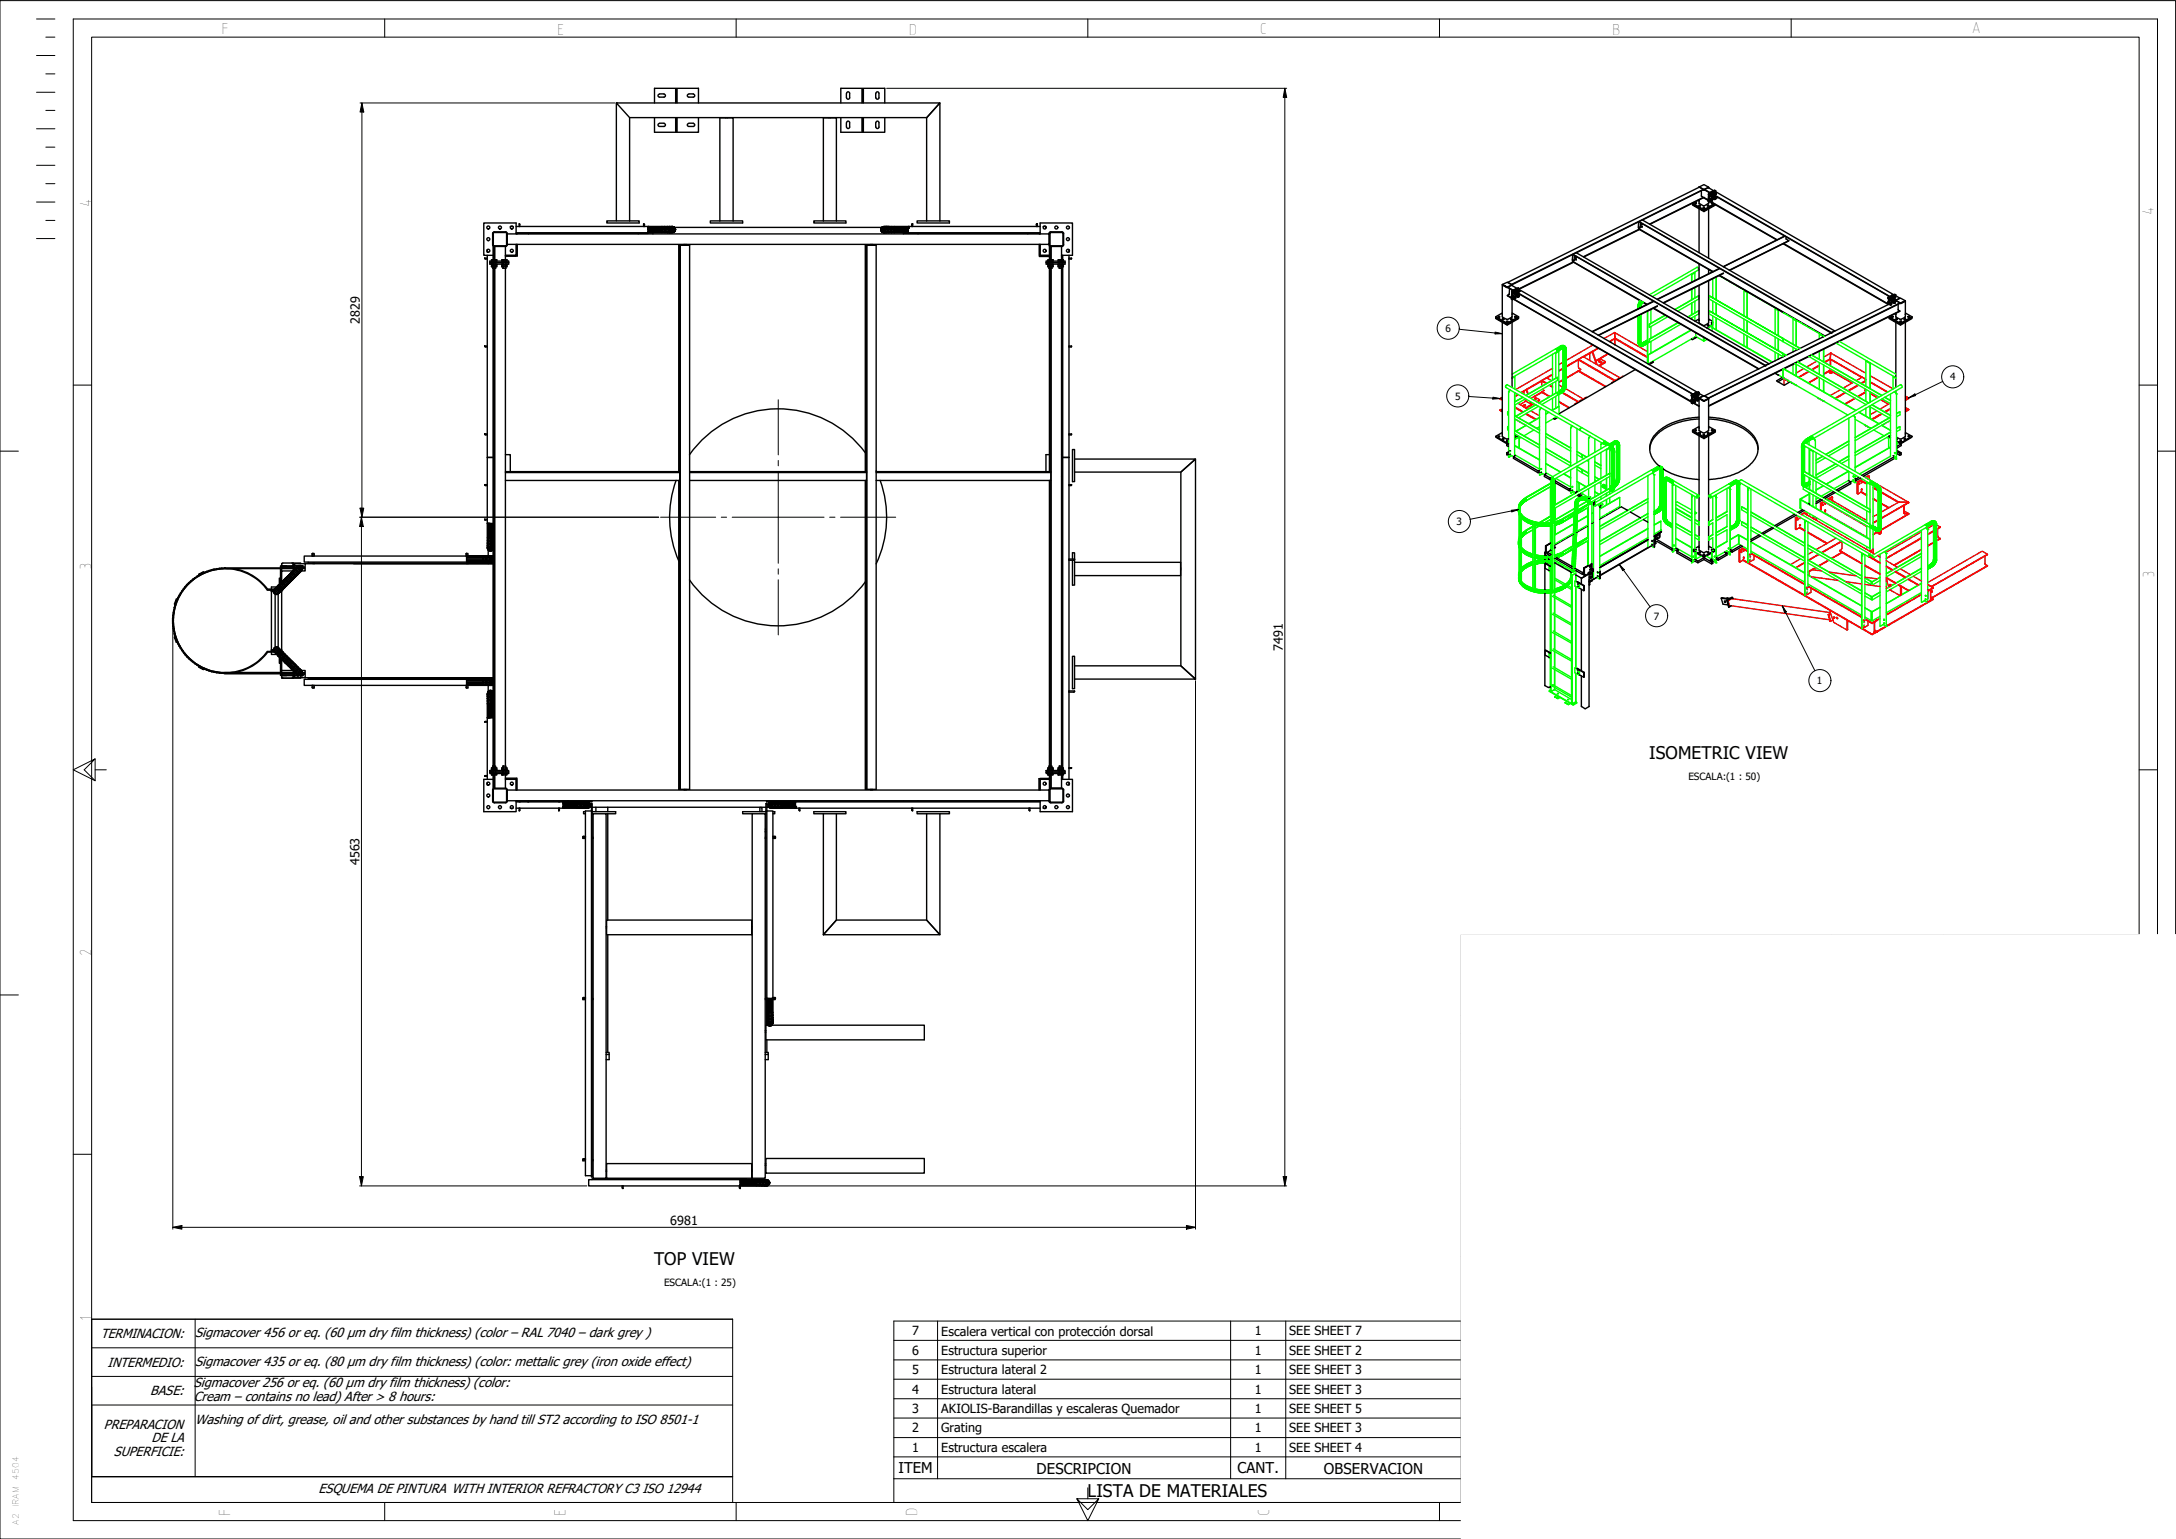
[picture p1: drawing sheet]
<svg xmlns="http://www.w3.org/2000/svg" width="594mm" height="420mm" viewBox="0 0 594 420" stroke-linecap="round" stroke-linejoin="round" font-family="sans-serif">
<defs><g id="words">
<g font-size="4.8">
<text x="450.3" y="207.2">ISOMETRIC VIEW</text>
<text x="178.6" y="345.3">TOP VIEW</text>
<text x="296.9" y="408.7">LISTA DE MATERIALES</text>
</g>
<g font-size="4.6">
<text x="60.5" y="9.2">F</text>
<text x="152.1" y="9.6">E</text>
<text x="248.1" y="9.6">D</text>
<text x="344" y="9.3">C</text>
<text x="440.1" y="9.5">B</text>
<text x="538.2" y="9.1">A</text>
<text x="24.9" y="56.5" transform="rotate(-90 24.9 56.5)">4</text>
<text x="587.9" y="58.7" transform="rotate(-90 587.9 58.7)">4</text>
<text x="24.9" y="155.6" transform="rotate(-90 24.9 155.6)">3</text>
<text x="588.1" y="157.8" transform="rotate(-90 588.1 157.8)">3</text>
<text x="24.9" y="261.1" transform="rotate(-90 24.9 261.1)">2</text>
<text x="24.9" y="360.5" transform="rotate(-90 24.9 360.5)">1</text>
<text x="62.9" y="413.8" transform="rotate(-90 62.9 413.8)">F</text>
<text x="154.4" y="413.8" transform="rotate(-90 154.4 413.8)">E</text>
<text x="250.4" y="413.8" transform="rotate(-90 250.4 413.8)">D</text>
<text x="346.5" y="413.8" transform="rotate(-90 346.5 413.8)">C</text>
</g>
<g font-size="4.1">
<text x="245.3" y="402.3">ITEM</text>
<text x="283" y="402.3">DESCRIPCION</text>
<text x="337.8" y="402.3">CANT.</text>
<text x="361.4" y="402.3">OBSERVACION</text>
</g>
<g font-size="3.6">
<text x="27.5" y="365.3">TERMINACION:</text>
<text x="53.3" y="365">Sigmacover 456 or eq. (60 μm dry film thickness) (color – RAL 7040 – dark grey )</text>
<text x="29.3" y="373.1">INTERMEDIO:</text>
<text x="53.3" y="372.9">Sigmacover 435 or eq. (80 μm dry film thickness) (color: mettalic grey (iron oxide effect)</text>
<text x="41" y="380.9">BASE:</text>
<text x="53" y="378.7">Sigmacover 256 or eq. (60 μm dry film thickness) (color:</text>
<text x="53" y="382.4">Cream – contains no lead) After &gt; 8 hours:</text>
<text x="28.4" y="390">PREPARACION</text>
<text x="53.3" y="388.8">Washing of dirt, grease, oil and other substances by hand till ST2 according to ISO 8501-1</text>
<text x="41.3" y="393.7">DE LA</text>
<text x="31.1" y="397.4">SUPERFICIE:</text>
<text x="86.9" y="407.6">ESQUEMA DE PINTURA WITH INTERIOR REFRACTORY C3 ISO 12944</text>
</g>
<g font-size="3.4">
<text x="98.2" y="88.4" transform="rotate(-90 98.2 88.4)">2829</text>
<text x="350.3" y="177.7" transform="rotate(-90 350.3 177.7)">7491</text>
<text x="98.2" y="236.3" transform="rotate(-90 98.2 236.3)">4563</text>
<text x="183" y="334.6">6981</text>
<text x="249" y="364.5">7</text>
<text x="257" y="364.7">Escalera vertical con protección dorsal</text>
<text x="342.6" y="364.5">1</text>
<text x="352" y="364.6">SEE SHEET 7</text>
<text x="249" y="369.9">6</text>
<text x="257" y="369.9">Estructura superior</text>
<text x="342.6" y="369.9">1</text>
<text x="352" y="369.9">SEE SHEET 2</text>
<text x="249" y="375.1">5</text>
<text x="257" y="375.2">Estructura lateral 2</text>
<text x="342.6" y="375.1">1</text>
<text x="352" y="375.2">SEE SHEET 3</text>
<text x="249" y="380.5">4</text>
<text x="257" y="380.5">Estructura lateral</text>
<text x="342.6" y="380.5">1</text>
<text x="352" y="380.5">SEE SHEET 3</text>
<text x="249" y="385.8">3</text>
<text x="257" y="385.8">AKIOLIS-Barandillas y escaleras Quemador</text>
<text x="342.6" y="385.7">1</text>
<text x="352" y="385.8">SEE SHEET 5</text>
<text x="249" y="391.1">2</text>
<text x="257" y="391.1">Grating</text>
<text x="342.6" y="391.1">1</text>
<text x="352" y="391.1">SEE SHEET 3</text>
<text x="249" y="396.3">1</text>
<text x="257" y="396.4">Estructura escalera</text>
<text x="342.6" y="396.3">1</text>
<text x="352" y="396.4">SEE SHEET 4</text>
</g>
<g font-size="2.7">
<text x="394.7" y="90.6">6</text>
<text x="532.4" y="103.9">4</text>
<text x="397.3" y="109.1">5</text>
<text x="397.6" y="143.4">3</text>
<text x="451.5" y="169.1">7</text>
<text x="496.1" y="186.8">1</text>
<text x="460.9" y="213">ESCALA:(1 : 50)</text>
<text x="181.3" y="351">ESCALA:(1 : 25)</text>
</g>
<g font-size="2.3">
<text x="5.1" y="404" transform="rotate(-90 5.1 404)">4504</text>
<text x="5.1" y="411.5" transform="rotate(-90 5.1 411.5)">IRAM</text>
<text x="5.1" y="416.3" transform="rotate(-90 5.1 416.3)">A2</text>
</g>
</g></defs>
<!-- layer: Visible (ISO) -->
<g fill="none" stroke="#f00" stroke-width=".38">
<path d="M493.1 139.7l-1.4 .7M493.3 139.8l-.7 .4M493.5 139.9v.7M497 137.4v2M497.2 137.5v2.1M498 136.8l-1 .6M498.2 136.9l-1 .6-.2-.1M499.5 136.2l.8-.5-.2-.1-1.3 .8M500.3 135.7v1M474.8 150.2v3.1l.2 .2v-3.2M475 153.5l.9-.6 35.2 20.4 1.3-.7M475.9 149.9l1.2 .7"/>
<path d="M475.9 152.8l1.2 .7M476.2 149.4l-1.4 .8 .2 .1 .9-.6M476.4 149.5l-.5 .2 1.2 .7M477.8 152.8l-.1 .1M477.8 151.7l-.1 .2M478 151l14.7 8.4M478.3 151.2l-1 .5M478.3 151.3l14.4 8.3M478.3 151.1l-1.1 .5M478.9 151.6v1.2l-1.7 .8v-2l.1 2 15.4 8.9M490.2 141.3v3.1l.1 .2v-3.1M490.9 140.9l-.7 .4"/>
<path d="M491.1 141l-.8 .5-.1-.2M491.3 144.1l-1 .5M491.6 152.6l-2.8 1.6M492.7 151.9l-.4 .2M492.7 153.5l-2.5 1.5M492.7 153.6l-2.4 1.4M493 140.4l.1 .1M493.6 159.9l14.7 8.5M493.8 156.1v.9M495 141.3l-.1 .2M495.1 150.5l-1.5 .9M495.3 141.7l.3-.1-.1 .2"/>
<path d="M495.4 141.6v.1M495.6 141.1l-.6 .4-.1-.1M495.7 154.9l-2.1 1.2M495.8 155l-2.2 1.3M495.9 141.3v.8M496.5 151.3l-2.7 1.6M496.6 151.4l-2.8 1.6M497.4 150.9l5.5-3.1v2l-.6 .5 .6 .6-2.8 1.6M499.2 152.9l-2.8 1.6M499.4 153l-2.8 1.5M501.3 146.9l-5.4 3.1M502.7 147.7l-5.4 3.2"/>
<path d="M502.9 150.7l-2.9 1.7M512.8 145.2l.2 .3v-.4l.1 .2M513 151.9h.1M513.3 151.7l-.3 .2 .3 .1M513.4 144.8v.7a.42 .42 0 0 1-.5 .3 .42 .42 0 0 1-.3-.5M513.6 144.7v.8l-.3 .3M524.6 145.2l-9.8 5.7M524.6 146.8l-9.6 5.6M524.6 147l-9.6 5.5M524.6 150.1l-7.4 4.2M524.6 150l-7.5 4.3M526.3 159.6l1 .5 15.3-8.8-15.2 8.9"/>
<path d="M527.9 143.3l-1.7 1M527.9 144.9l-1.6 .9M527.9 145.1l-1.6 .9M527.9 148.2l-1.6 .9M527.9 148.1l-1.6 .8M528.7 143.3l1 .6M529 144.4v2.1l.7 .6-1 .6M529.7 143.9l-1 .5M529.7 143.9l-1 .7M529.7 147l-1 .6M541.9 151.8v2.2l.7 .5-15.2 8.8M542.6 151.3l-1.5-.8-14.8 8.5"/>
<path d="M542.6 154.4l-15.3 8.8M492.9 160.6l.9-.5 14.5 8.5M493.3 161.7v.2M493.3 160.8v.1M493.8 160.1l-1 .5M494.4 160.6v1.1l-1.6 .8v-1.9l.1 2 15.4 8.9M508.9 170.7l-.1 .2M508.9 169.7l-.1 .2M509.1 168.9l2 1.1 1.3-.7M509.4 169.3l1.7 .9v-.2M509.4 169.2l-1 .5M509.4 169.1l-1.1 .5"/>
<path d="M510 169.6v1.1l-1.7 .9v-2l.1 2 2.7 1.5 .6-.3v-2.8l-.6 .2M510.9 168.4l.1 .2M511 168.4h.1M511 168.4v.1M511.1 173.1v.2M511.8 172l.6 .6M511.9 169.1l.5 .2v.2l-.6 .3v2.8l.6-.2M512 169l.4 .3M512.4 172.4v.1M513.3 168.9l-.9 .4M513.3 168.8l-.9 .5M524.6 162.2l-9.6 5.6"/>
<path d="M524.6 162.3l-9.6 5.6M526.3 164.3l.1 .1-14 8.2M526.3 161.1l.1 .1M526.4 161.4l-.1 2M526.4 161.2l-.1 .1M526.4 161.2l-.1 .2M526.4 164.3l-14 8.1M527.1 163.1l.2 .2M527.3 161.3h.2l-.1 .4-.2-.1zM527.3 160.1v.1M527.4 160.3h.1M527.4 161.3l-.2 .3"/>
<circle cx="475.4" cy="150.7" r=".14"/>
<circle cx="476" cy="152.3" r=".16"/>
<circle cx="476" cy="150.3" r=".15"/>
<circle cx="477.8" cy="152.8" r=".13"/>
<circle cx="477.8" cy="151.9" r=".13"/>
<circle cx="490.8" cy="141.8" r=".16"/>
<circle cx="491.4" cy="141.4" r=".17"/>
<circle cx="491.4" cy="143.4" r=".17"/>
<circle cx="493.4" cy="160.8" r=".13"/>
<circle cx="493.4" cy="161.8" r=".13"/>
<circle cx="508.9" cy="170.8" r=".14"/>
<circle cx="509" cy="169.8" r=".13"/>
</g>
<circle cx="498.2" cy="140.1" r=".19" fill="#f00"/>
<g fill="none" stroke="#f00" stroke-width=".38">
<path d="M498.2 136.9h.1M498.2 140l11.5 6.6M498.2 137.1l11.5 6.6M498.9 136.4l.5-.2 10.3 5.9M499.9 136.4l.2 .1M508.1 134.3l1.6 1M508.1 131.1v.1M511.4 136.2l1.4 .9M513.6 137.5l2 1.2M519.8 138v2.1l1.3 .2M521.1 137.1h-2.7l-4.8 2.7M521.1 137.1l-7.5 4.4"/>
<path d="M521.1 137.1l-7.5 4.5M498.2 140.1h.1M512.8 140.3l-1.4 .8M512.8 141.9l-1.4 .8M512.8 142.1l-1.4 .8M512.8 145l-1.4 .8M521.1 140.3l-9.7 5.7M521.1 140.3l-7.8 4.5"/>
<circle cx="497.7" cy="137.8" r=".14"/>
<circle cx="498.3" cy="137.5" r=".16"/>
<circle cx="498.3" cy="139.4" r=".14"/>
</g>
<circle cx="509.4" cy="130.4" r=".19" fill="#f00"/>
<g fill="none" stroke="#f00" stroke-width=".38">
<path d="M430.9 98.3v1.9l.6 .6-.5 .4M431 98.1l1.2-.7 10 5.7M434 96.4v2M434.8 96l-.1 .1 1.2 3.4M434.8 96.1l1.3 3.5M440.9 92.5v1.6M440.9 92.3l8.9 5.2M449.8 96l-9-5.2 .1 1.7 8.9 5.1M450.7 99v.2M496 98.6l-2.7 1.6M496.7 99.7l-2.2 1.2M496.7 99.9l-2 1.1"/>
<path d="M498 98.8l1.7-.8 8.6 5M499.7 98.1v1.8M499.8 96.4l-.1 1.7-1.5 .9M499.8 96.4l-.1 1.6 9.7 5.5-1-.5-1.6 .9M499.8 96.4l-1.9 1.1M499.8 96.4l9.6 5.5M409.6 111.9h.5M409.6 108.8l.5 .3M410.1 112.2l-.5-.3 .5 .5M410.1 108.8h-.5v.2l.5 .3M413.6 111.3l2.1 1.3M413.6 111.1l2.3 1.3"/>
<path d="M413.6 109.6h.1M413.8 114.5l2.8 1.6M414.4 110.1l2.7 1.6M416.1 106.8v.8M416.2 109.1l1.8 1.2h.2l-.2-.5M416.5 113l2.7 1.6M416.6 112.9l2.8 1.6M417.3 107.5l-.5-1.1-.1 .1 .4 1.2M417.4 108.4h.1M417.5 108.3l.1 .2M417.8 109.6l.2 .7M418 112.2l2.3 1.3"/>
<path d="M420.9 104.1v1.4M421 103.9l1.3-.7 1.3 .7M421.1 106.3l.5 .3-.6 .4M422.3 104.6l-1.3-.7v.2l1.1 .7M422.9 105.2l1 .5M423.1 105.1l.8 .4M423.2 108.2l-2.2-1.2v.2l2 1.1M423.8 108.8h.1M425.6 109.8l2.7 1.6M425.6 109.6l2.9 1.7M425.6 106.7h.1M425.6 106.5l.2 .2"/>
<path d="M425.6 105.1l1.1 .6M426.5 107.2l4.3 2.6M426.6 107.1l4.3 2.5M427.4 106.1l4.8 2.8M430 110.2v.2M433.3 108.5l-1.1 .4-2.2 1.3 .1 .1M438.5 105.5l-7.5-4.3v.2l7.3 4.2M440 104.4v.2M440.9 103.9l-9.9-5.8v.2l9.8 5.7M443.2 102.7l-1 .4-2.2 1.3 .1 .2M487 103.3v1.8M487.4 103.4l.2 .3-.1 .1z"/>
<path d="M488 103.8l.3 .3h-.3zM488.9 104.4l.3 .2M492.4 100.6l-2 1.2M493.8 101.4l-2.8 1.6M493.9 101.5l-2.7 1.5M496.4 102.9l-2.8 1.6M496.6 103l-2.8 1.6M499.4 101.3v.3l.4 .3M499.7 101.2v.4a.35 .35 0 0 0 .3 .3 .35 .35 0 0 0 .4-.3M499.7 101.2l-1.8 1M499.7 101l-1.8 1M499.7 101.1l6 3.4"/>
<path d="M499.7 101.2l5.9 3.4M499.7 100.8v.4zM499.9 101.3l.1 .2h.2M502.5 106.4l-2.8 1.6M503.7 107.1l-2.7 1.7M503.9 107.2l-2.8 1.6M506 104.4l-2.8 1.6M506.4 108.7l-2.8 1.6M506.5 108.8l-2.7 1.5M507.2 105.1l-2.7 1.6M507.4 105.2l-2.8 1.6M509.3 106.3l-.2 .2 .3 .2"/>
<path d="M509.4 107.1l-2.1 1.2M509.4 106.9l-2.2 1.3M509.4 103.9l-1.3 .7M509.4 104.1l-1.2 .7M510.6 104.2l4.8 2.8M510.6 102.6l6.2 3.6M510.6 104.4l4.7 2.7M510.6 107.4l2.1 1.2M510.6 107.5l2 1.1M512.4 112.2l-1.8 1M513.5 109.1l2.1 1.2M513.6 109.1l2.1 1.2"/>
<path d="M513.7 112.9l-2.8 1.6M513.8 113l-2.7 1.6M516 110.1l-2.8 1.6M516.1 114.8l-2.3 1.3M516.1 111.5l-1.6 .9M516.1 111.7l-1.4 .9M520.2 111.7h.9v.2M520.2 108.1l.9 .5M520.2 111.2l.8 .5M521.1 108.6l-.9 .1 .9-.1v.2l-.9 .5M521.1 111.9l-.9 .5M521.1 111.9v-.2l-.9 .5"/>
<path d="M521.1 108.6l-.9 .5M521.1 108.6v.2M507 131.6v3.1l.2 .2v-3.2M508.1 131.2l-.9 .5-.2-.1M508.1 134.2l1.6 .9M508.1 131.3l1.6 .9M508.1 134.3l-.9 .6M508.4 130.8l-1.4 .8M508.6 130.9l-.5 .2 1.6 .9M509.3 130.3l.8-.5 .2 .2-.8 .4M509.4 130.4l11.7 6.7M509.8 130.7h.2"/>
<path d="M510.3 130v.9M511.4 136.1l1.4 .8M511.4 133l1.2 .8M511.4 133.2l1.3 .8M513.6 134.3l4.8 2.8h2.7l-.1 .2M513.6 137.4l2.1 1.2M513.6 134.5l4.6 2.6M519.8 139.5l1.3 .7v.2M519.8 138v2.1l1.3 .1"/>
<circle cx="507.6" cy="132.1" r=".14"/>
<circle cx="508.2" cy="131.7" r=".16"/>
<circle cx="508.3" cy="133.7" r=".14"/>
</g>
<circle cx="409.6" cy="108.8" r=".19" fill="#f00"/>
<g fill="none" stroke="#f00" stroke-width=".38">
<path d="M426.8 98.8l-1.2 .7M431 98.2l-3.4 2M434.8 94.2l-7.2 4.2M436.2 95l-8.6 5M436.4 95.1l-4 2.4M437.9 92.4l2.9-1.6 .1 1.5-1.5 1M439 96.6l-3.3 1.9M439.1 96.6l-3.4 2M440.9 92.5v1.6M440.9 92.3l-1.4 1M409.6 108.9h.1M409.6 111.9v.2"/>
<path d="M410.1 108.4l-.5 .4M414.4 107.7l-.8 .4M414.5 107.7l-.9 .6M416.7 109.5l-1.7 1M421 104l-5.6 3.2M421 107l-3 1.8M421 107.1l-2.1 1.2M423.9 102.2l-8.7 5M423.9 100.6l-10.1 5.7M423.9 102.3l-1.6 .9M426.8 100.5l-1.2 .7M426.8 100.6l-1.2 .7"/>
<path d="M426.8 103.6l-1.2 .7M426.8 103.7l-1.2 .7M431 101.2l-3.4 2M431 101.3l-3.4 2"/>
</g>
<circle cx="409.6" cy="112.1" r=".19" fill="#f00"/>
<path d="M409.6 111.9v.2M410.1 111.6l-.5 .3M415.7 110.8l.4-.3 .4 .1-.6 .4M416.4 110.8l-.5 .2M418.6 109.1l.6-.2 .1 .2-.4 .2M418.6 110.1l-2.1 1.3M418.8 110.2l-2.1 1.3M418.9 108.3l1.4 .8M419.2 109.1l-.4 .2M420.3 109.1v.3l-.6 .4M420.3 109.1l-.8 .5" fill="none" stroke="#f00" stroke-width=".38"/>
<g fill="none" stroke="#000" stroke-width=".38">
<path d="M462.9 55.6h.1M464 56.2h.1M465.1 56.9h.2M465.2 57.5l-3.1-1.8v.3l3.1 1.8M466.3 56.2h.1M467.4 55.6h.1M468.2 55.8l-3 1.7v.3l3.1-1.9M408.4 86.7l3.1 1.8v.3l-3.1-1.8zM409.1 86.6h.2M410.3 87.2h.1M411.4 87.9h.1M411.5 88.5l3.1-1.8v.3l-3.1 1.8"/>
<path d="M412.6 87.2h.1M413.7 86.6h.1M463.9 87.4v.1M463.9 87.1l-1.1 .6M466.3 88.9h.1M466.5 87.4v.1M466.5 87.1l1.1 .6M467.4 88.2h.1M467.6 88.1h-.4l.1 .1h.3M467.6 88.8l-.2 .1M467.6 88.5l-1.7 1M516.6 86.6h.1"/>
<path d="M517.6 88v17.8M517.7 87.2h.1M518.8 87.9h.1M518.9 88.5l3.1-1.8v.3l-3.1 1.8zM518.9 88.5l-3.2-1.8v.3l3.2 1.8M519.9 87.2h.2M520.2 88v31.2l-1.2 .7-1.2-.5M521.1 86.6h.1M408.4 119.1l3.1 1.8v.3l-3.1-1.8zM409.1 119.2h.2M410.1 118.4v.1M410.1 118.1l-1.7 1"/>
<path d="M410.3 119.9h.1M413.5 119.1l.1-.1a.21 .21 0 0 1 .3 0 .21 .21 0 0 1 0 .3 .21 .21 0 0 1-.3-.1h-.1M413.5 118.5l1.1 .6M413.7 119.2h.1M414.6 119.1v.3M414.6 119.1l-1.1 .6M462.1 117.7l3.1 1.8v.2l-3.1-1.7zM462.9 117.6h.1M463.9 119v31.2l1.2 .7 .8-.4M464 118.3h.1M465.1 118.9h.2M465.2 119.5l3.1-1.8v.3l-3.1 1.7"/>
<path d="M466.3 118.3h.1M466.5 119v31.2M467.4 117.6h.1M517.6 106.7v.4M411.3 120.4h.4l-.3 .2zM411.4 120.6h.1M411.9 120.9l-.4 .3M411.9 120.7l-.4 .2M462.1 150.2l3.1 1.7v.3l-3.1-1.8zM462.9 150.3h.1M463.9 149.4v.1M463.9 149.1l-1.8 1.1"/>
<path d="M464 150.9h.1M465.1 151.6h.2M465.2 151.9l3.1-1.7v.2l-3.1 1.8M466.3 150.9h.1M466.5 149.4v.1M466.5 149.1l1.8 1.1M467.4 150.3h.1"/>
<circle cx="466.3" cy="88.8" r=".14"/>
<circle cx="409.2" cy="119.2" r=".2"/>
<circle cx="410.3" cy="119.8" r=".2"/>
<circle cx="462.9" cy="150.1" r=".17"/>
<circle cx="464" cy="150.8" r=".17"/>
<circle cx="465.2" cy="151.5" r=".17"/>
<circle cx="466.3" cy="150.8" r=".19"/>
<circle cx="467.4" cy="150.2" r=".2"/>
</g>
<path d="M513.3 151.3v19.6M514.5 150.6l.2 .1M514.5 150.6l.5 .5v19.8M514.4 170l.1 .2M514.4 169.1l.1 .2" fill="none" stroke="#0f0" stroke-width=".38"/>
<circle cx="515" cy="151.1" r=".19" fill="#0f0"/>
<path d="M514.7 150.7l.3 .4" fill="none" stroke="#0f0" stroke-width=".38"/>
<circle cx="515" cy="170.9" r=".19" fill="#0f0"/>
<path d="M524.6 144.8v19.6M525.8 144.1h.2M525.9 144.1l.4 .5v19.8M513.3 170.9l.7-.4 1 .4M514.3 170l.2 .2zM514.3 169.1l.2 .2zM525.7 163.5l.1 .2M525.7 162.5l.1 .2" fill="none" stroke="#0f0" stroke-width=".38"/>
<circle cx="526.3" cy="144.6" r=".19" fill="#0f0"/>
<path d="M526 144.2l.3 .4" fill="none" stroke="#0f0" stroke-width=".38"/>
<circle cx="526.3" cy="164.4" r=".19" fill="#0f0"/>
<g fill="none" stroke="#0f0" stroke-width=".38">
<path d="M511 158.9v.8M513.3 158.5l-2.3 1.2M513.3 157.6l-2.2 1.3v.8M513.3 157.6l-2.2 1.3M524.6 156l-9.6 5.6M524.6 155.2l-9.6 5.6M524.6 155.1l-9.6 5.6M524.6 159.3l-9.6 5.5M524.6 159.2l-9.6 5.6M524.6 151.9l-9.6 5.6M524.6 151.1l-9.6 5.6M524.6 151l-9.6 5.6"/>
<path d="M525.6 143.2l1.6-.9 .1 .1-1.6 .9 1.6-.9 .1 .1-1.5 .9 1.5-.9 .2 .2-1.6 .9 1.6-.9v.2l-1.6 .9 1.6-.9v.1l-1.6 1M527.3 142.4l.3-.2 .2 .2zM527.4 142.5l.4-.1 .1 .2-.3 .1zM527.5 142.2h.4l-.7 .1M527.6 142.7l.3-.1-.3 .3zM527.6 142.9l.3-.1-.3 .2zM527.6 142.2l.5 .1zM527.6 143l.4-.1zM527.8 142.4l.3-.1v.2l-.2 .1zM527.8 143h.4zM527.8 143l.3 .2zM527.9 142.6l.2-.1v.3h-.2z"/>
<path d="M527.9 142.8h.2l-.3 .2zM527.9 142.2l.5 .2zM528 142.9h.3zM528 143l.3 .1zM528.1 142.3l.3 .1v.2zM528.1 142.5l.3 .1-.1 .3zM528.2 143h.3zM528.3 142.3l.3 .3zM528.4 142.4l.2 .4zM528.4 142.6l.1 .4-.2-.1zM513.3 162.5l-2.2 1.3-.1-.9M513.3 161.7l-2.2 1.3v.8"/>
<path d="M513.3 161.6l-2.2 1.4M513.3 165.8l-2.3 1.2v2.5l2.3-1.2M513.3 165.8l-2.2 1.2v2.5M524.6 164.4l.7-.4 1 .4M524.6 161.8l-9.6 5.5M525.6 163.6l.2 .1zM525.6 162.5h.2v.3z"/>
</g>
<circle cx="527.7" cy="143" r=".19" fill="#0f0"/>
<g fill="none" stroke="#0f0" stroke-width=".38">
<path d="M510.9 151.7a.4 .4 0 0 1 .4 .2 .4 .4 0 0 1-.1 .5 .48 .48 0 0 1-.3-.7zM510.9 151.8a.35 .35 0 0 1 .4 .2 .35 .35 0 0 1-.1 .4zM510.9 151.7l14.6-8.5 .4 .2 .1 .6-14.7 8.4M526.3 154.5l.9-.5h.1l-1 .6 1-.6 .1 .2-1.1 .6 1.1-.6 .2 .1-1.3 .7 1.3-.7v.2l-1.3 .8 1.6-1-1.6 1.1 1.3-.7M527.2 154l.3-.1zM527.2 154l.2-.2-.4 .2M527.3 154h.3zM527.4 154.2h.4l-.2 .1zM527.5 153.9l.2-.2 .1 .1-.2 .2zM527.5 153.6l-.3 .3zM527.6 153.6l.1 .1-.3 .1zM527.6 154.3l.2-.1 .1 .1 .1-.3 .1 .1-.5 .4z"/>
<path d="M527.7 153.4v.3zM527.7 153.4l-.2 .2zM527.7 153.4l-.5 .5M527.8 143l.2 .3zM527.8 153.1l-.1 .3zM527.9 143.2l.1 .3zM527.9 143.4l.1 9.4zM527.9 152.7l.1 .3zM527.9 152.6v.4v-.3M527.9 152.8l-.2 .6M527.9 153l-.1 .5-.1-.1 .2-.1zM527.9 154.3l.2-.2z"/>
<path d="M527.9 143.2v.2M527.9 143.1l.3 .3zM527.9 153.3h.2l-.3 .5-.1-.1 .3-.1-.2-.1zM528 143.3l.2 .1v9.5l-.2-.1v-9.3l.2 .1zM528 152.8l.2 .3zM528 153l.2 .1-.1 .2h-.2zM528 153.6l.2 .1-.4 .5-.2-.2 .2-.2 .2 .2-.2-.2zM528.1 143.2l.2-.1 .1 .2-.2 .1zM528.1 153.3l.2 .1-.1 .3-.2-.1zM528.2 143.4l.2-.1v.3h-.2zM528.2 143.6h.2v9.3h-.2zM528.2 152.9h.2v.2z"/>
<path d="M528.2 153.1h.2l-.1 .3-.2-.1zM528.2 153.7l-.1 .4-.1-.1zM528.3 143.1l.2-.1 .1 .2-.2 .1zM528.3 153.4l.2 .1-.2 .3zM528.3 153.8l-.2 .4zM528.4 143.3l.2-.1v.3l-.2 .1zM528.4 153.1h.2l-.1 .4-.2-.1zM528.4 143.6l.2-.1v9.3l-.2 .1zM528.4 152.9l.2-.1v.3h-.2zM528.5 153.5l-.1 .3zM528.6 142.6l.1 .4zM528.6 142.8v.4z"/>
<path d="M528.6 153.1h.1l-.2 .4zM528.7 142.9v9.8M528.7 143l-.1 .5zM528.7 143.4l-.1 9.4zM528.7 152.7l-.1 .4h.1"/>
</g>
<circle cx="515.6" cy="122.3" r=".19" fill="#0f0"/>
<g fill="none" stroke="#0f0" stroke-width=".38">
<path d="M463 90.8v1.1l2.1 1.2M465.1 92.1v1M465.2 92.2v.9M466.1 92.6l-1 .5M466.2 89.6l1.2-.7v1.4M467.4 88.9l-1.3 .7M413.5 119.9l1.2-.5-1.2 .6M414.6 119.2l.2 .1-.1 3v-3M414.6 119.2l.2 .1M515.6 119.3l.5 .3-.5-.3v3M515.7 119.2v.1M515.7 119.2h.1"/>
<path d="M510.5 131.9l1.4 .9-1.4-.7zM510.7 131.5l1.3 .7-1.3-.7 .1-.1 1.5 .7-1.3-.8-.2 .1 1.4 .7-.3 .6-1.4-.8v-.2l1.4 .7-1.4-.7zM511 131.3l-.5 .4v.4l1.4 .7M511.9 132.7l.2 .2zM511.9 132.4l.2 .5-.2-.2zM512 132.2l.4 .3-.2 .2zM512 132.2l.2-.1 .3 .3-.1 .1zM512.1 132.9l.2 .3zM512.1 132.9l.7 1.1M512.2 132.1l.4 .3zM512.2 132.7l.2-.2 .2 .3-.1 .2zM512.2 132.7l.3 .3-.1 .1z"/>
<path d="M512.3 132.1l.5 .3zM512.3 133.2l.2 .3zM512.5 132.4l.5 .3zM512.5 132.4l.3 .3-.2 .1-.2-.3zM512.5 133l.3 .3-.2 .1-.2-.3zM512.6 133.4l.2-.1 .1 .4zM512.6 133.4l.2 .4zM512.6 132.4l.4 .3zM512.6 132.8l.3 .4-.1 .1-.3-.3zM512.6 132.8l.2-.1 .3 .4-.2 .1zM512.6 133.7l.2 .4zM512.8 133.3l.1-.1 .2 .4-.2 .1z"/>
<path d="M512.8 133.8l.1-.1 .1 .4h-.2zM512.8 134l.1 10.1zM512.8 134.3v9.7M512.8 132.7l.4 .4zM512.8 134.1h.2l.1 .4zM512.9 133.2l.2-.1 .2 .5h-.2zM512.9 133.7l.2-.1 .2 .5h-.3zM512.9 134.4l.2 .1v9.7v-9.7h.2v9.7v-9.7l.2-.1v9.7l.1-9.8-.1 9.8-.4 .1-.1 .3-.2-.1 .1-.3 .2 .1-.2-.1zM513 132.7l.2 .4zM513 132.7l.5 .7 .1 .8M513 134.1h.3v.4h-.2zM513.1 133.1h.1l.1 .5z"/>
<path d="M513.1 133.6h.2l.2 .4-.2 .1zM513.3 133l.1 .5zM513.3 134.1l.2-.1v.4l-.2 .1zM513.4 133.5l.1 .5zM513.5 134v.4zM517.8 120.5v.1M517.8 121v-.4v.5M463 150.9v1.7M464.5 151.8l-1.5 .8M465.8 151.8l1.6 .8M467.3 150.9v1.7M512.8 144v.4z"/>
<path d="M512.8 144.3v.3zM512.8 144.1l-.2 .3zM512.8 144.4l.2 .1-.1 .3zM513 144.5h.3l-.2 .3h-.2zM513.1 144.2h.2v.3h-.3zM513.3 144.2l.2-.1v.3l-.2 .1zM513.6 144l-.1 .4"/>
</g>
<circle cx="512.8" cy="144.1" r=".19" fill="#0f0"/>
<g fill="none" stroke="#0f0" stroke-width=".38">
<path d="M512.3 144.6h.2l.1 .2h-.2zM512.4 144.8l.4 .1-.3 .1zM512.4 144.4h.2l-.3 .2zM512.5 144.6l.1-.2 .2 .2-.2 .2zM512.5 145h.4zM512.5 144.3l.2-.1-.3 .2zM512.6 144.8h.3zM512.6 144.4l.1-.1-.2 .3zM512.7 144.2l-.1 .2zM512.8 144.9l.3-.1-.2 .2zM512.8 144.1v.1M512.8 144.1l-.1 .2"/>
<path d="M512.9 145l.4-.2zM513.3 144.5l.2-.1-.4 .4zM513.5 144.4l-.2 .4z"/>
</g>
<circle cx="512.8" cy="144.2" r=".19" fill="#0f0"/>
<g fill="none" stroke="#0f0" stroke-width=".38">
<path d="M491.6 136.4l18.9 10.9M492.3 132.8l18.2 10.4M492.3 128.6l18.2 10.5M494.1 122.8l.9 .3M494.1 130.5v3.1M494.1 134.6v3.2M495 123.2l-.9-.4v6.8M495 123.2v6.9M495 131v3.2M495 135v3.3M495.1 123.2h-.1M495.8 123.5v7.1"/>
<path d="M495.8 131.5v3.2M495.8 135.6v3.1M509.7 131.7l.9 .4-18.1-10.5a.48 .48 0 0 1 0-.5 .48 .48 0 0 1 .5-.2l18 10.5a.46 .46 0 0 0-.4 .2 .46 .46 0 0 0 .1 .5M509.7 139.5v3.2M510.5 132.2v18.1M510.5 132.2l-.8-.5v6.9M510.5 139v.9l-18.2-10.4v-.9l18.2 10.5v.8M510.7 132.1l-.2 .1M511.4 132.5v11.1M493 142.3l-.2 .5M493.1 142.2l-.1 .1M493.2 142.2l-.4 .6v19.7"/>
<path d="M493.6 142.5v17.6M494.1 140.3v.7M495 140.8v.5M495.4 141.6v.1M509.7 143.6v3.1M509.7 149.3v.7M510.5 144.1l1.4 .7-1.4-.9 1.6 .9v-.2l-.2-.1v.2v-.2l-1.4-.8 1.4 .8 .1-.2-1.3-.8 1.3 .8 .2-.1-1.4-.8 1.5 .7-1.3-.7 1.5 .8M510.5 143.2v.8l-18.2-10.4v-.8l18.2 10.4v.8M510.5 147.2v2.5l-18.9-10.8v-2.5l18.9 10.9v2.4M510.9 150.7h.1M511.4 144.5v5.4M511.9 144.7l.3 .2z"/>
<path d="M511.9 144.8l.5 .2zM512 144.3l.2 .1-.1 .2-.2-.1zM512 144.3h.4zM512 144.9l.4 .1M512.1 144.8l.4 .2zM512.1 144.6l.3 .2h-.3zM512.2 144.9l.4 .2zM512.2 144.4h.2l-.1 .2h-.2zM512.2 144.4l.3-.1zM512.2 144.2h.3zM512.5 144.3h.1M512.6 145.1l.5-.2z"/>
<path d="M512.7 144.2l-.2 .1M493.3 161.7v.2M493.3 160.8v.1"/>
</g>
<circle cx="492.8" cy="162.5" r=".19" fill="#0f0"/>
<path d="M492.7 142l.1 20.5M508.6 151.2v.1M508.8 151.2l-.5 .5v19.9M509.1 151.5v17.6M508.9 170.7l-.1 .2M508.9 169.7l-.1 .2" fill="none" stroke="#0f0" stroke-width=".38"/>
<circle cx="508.3" cy="151.7" r=".19" fill="#0f0"/>
<path d="M477.5 133.2v.1M477.6 133.3l-.4 .5v19.8M478 133.5v17.6M477.8 152.8l-.1 .1M477.8 151.7l-.1 .2M508.3 150.9v20.7M508.5 151.3l-.2 .4" fill="none" stroke="#0f0" stroke-width=".38"/>
<circle cx="477.2" cy="133.8" r=".19" fill="#0f0"/>
<g fill="none" stroke="#0f0" stroke-width=".38">
<path d="M437.1 123.5v7.1M437.1 131.5v3.2M437.1 135.6v.7M437.1 137.3v1.4M437.5 121l-.4 .3v1.2M437.5 137.6l-.1 .2M475.5 138.3l1.6 .9M477.1 133l.1 20.6M477.1 139.3l-1.6-1v.9l1.6 .9M477.4 133.3l-.2 .5M478 139.7l14.7 8.6M478 139.9l14.7 8.4"/>
<path d="M474.8 146.2l2.3 1.2M475.5 142.5l1.6 .8M477.1 143.4l-1.6-.9v.8l1.6 1M477.1 147.5l-2.3-1.3v2.4l2.3 1.4M478 144.8l14.7 8.4M478 143.9l14.7 8.5M478 150.5l14.7 8.4M478 148l14.7 8.5M478 147.9l14.7 8.5M478 140.6l14.7 8.5M493.6 153.7l14.7 8.5M493.6 152.9l14.7 8.5"/>
<path d="M493.6 152.8l14.7 8.5M493.6 159.4l14.7 8.5M493.6 157l14.7 8.5M493.6 156.9l14.7 8.5M493.6 149.6l14.7 8.5M493.6 148.8l14.7 8.5M509.1 158.6l1.8 1v-.9M509.1 157.8l1.8 1v.8M509.1 157.7l1.8 1.1M510.2 151.5a.29 .29 0 0 1 .5 0 .29 .29 0 0 1-.2 .4 .28 .28 0 0 1-.4 0 .28 .28 0 0 1 .1-.4zM510.6 151.3l-35.2-20.3-.4 .2v.5l35.2 20.4M509.1 162.7l1.8 1v-.8"/>
<path d="M509.1 161.9l1.8 1v.8M509.1 161.8l1.8 1.1M509.1 166l1.8 1v2.4M509.1 165.9l1.8 1.1M510.9 166.9v2.5l-1.8-1"/>
<circle cx="510.4" cy="151.7" r=".28"/>
</g>
<circle cx="437.1" cy="121.3" r=".19" fill="#0f0"/>
<g fill="none" stroke="#0f0" stroke-width=".38">
<path d="M434 119.2l-.3 .4M434.1 119l-.4 .6v4.9M434.2 119.1l-.2 .1M435.4 119.8v3.7M433.7 125.5v7M433.7 133.4v2.7M434.2 135.6l-.1 .3M434.2 135.6l-.1 .3zM434.3 137.1h.4l.3 .2M435.4 124.5v7.1M435.4 132.4v3.2M435.4 136.5v.6"/>
<path d="M437.6 121l-.5 .3M437.7 121l1 .6M437.8 121.1l.9 .5zM437.9 120.6l1.3 .7zM438.1 120.4l1.4 .8M439.4 121.3l-1.4-.8 1.4 .8"/>
<circle cx="437.5" cy="137.7" r=".12"/>
</g>
<circle cx="437.9" cy="120.6" r=".19" fill="#0f0"/>
<path d="M437.8 120.8l1.1 .7z" fill="none" stroke="#0f0" stroke-width=".38"/>
<g fill="#0f0">
<circle cx="437.7" cy="121" r=".19"/>
<circle cx="437.8" cy="120.8" r=".19"/>
</g>
<g fill="none" stroke="#0f0" stroke-width=".38">
<path d="M437.7 121l1 .6M439.5 122.2l.2-.1 .2 .4zM439.5 122.2l.3 .3zM439.5 133.9l.3-.1 .1 .2-.2 .1zM439.5 133.7l.2-.1 .1 .2-.3 .1zM439.5 134.2h.4M439.7 122.1l.2-.1 .2 .3-.2 .2zM439.7 134.1h.4zM439.7 122.5l.2 .4zM439.7 133.6l-.2 .5 .4 .1M439.8 122.5l.3 .4zM439.9 122l.2-.2 .2 .4-.2 .1z"/>
<path d="M439.9 122.9l.2 .3zM439.9 133.5l-.1 .3zM439.9 134.2l.4-.2zM439.9 122.5l.2-.2 .2 .4-.2 .2zM439.9 122.9h.2l.1 .3zM439.9 133.7l.2 .1-.2 .2zM440 123.4v9.1l-.1-9.4 .2 9.3v-8.9l.1 .1v8.8v-8.8h.3M440 133.5l-.1 .2v-.2M440.1 121.8l.3 .4zM440.1 123.2h.1v.4l-.1-.1zM440.1 133.5l.1 .1-.1 .2-.2-.1zM440.1 121.8l-.6 .4v-.1v.2l-.1-.1 .5 .9"/>
<path d="M440.1 122.3l.2-.1 .2 .5h-.2zM440.1 122.9l.2-.2 .1 .5h-.2zM440.1 133.8l.2 .1-.4 .1zM440.1 134.1l.4-.3zM440.2 121.8l.2 .4M440.2 123.2h.2l.1 .4h-.3zM440.2 133.6h.2l-.1 .3-.2-.1zM440.3 122.2h.1l.2 .4-.1 .1zM440.3 122.7h.2l.1 .4-.2 .1zM440.4 122.2l.2 .4zM440.4 123.2l.2-.1 .1 .4-.2 .1zM440.4 133.6h.2l-.3 .3z"/>
<path d="M440.5 122.7l.1-.1 .2 .4-.2 .1zM440.5 133.3l.2-.1-.3 .4zM440.6 122.5l.2 .5zM440.6 122.5l.2 .8M440.6 133.6l.2-.1-.3 .3zM440.7 123.5l-.2 .1v8.6v-8.6M440.8 123l-.1 .5zM440.8 123.4l-.1 8.7v-8.6M440.8 133.1l-.5 .2h.2l-.1 .3h-.2v-.3v.3l-.1-.2M440.8 133.1l-.2 .5 .2-.1M440.8 123.4v8.6M440.8 133v.1"/>
</g>
<circle cx="439.5" cy="133.9" r=".19" fill="#0f0"/>
<g fill="none" stroke="#0f0" stroke-width=".38">
<path d="M437.4 132.6l1.2 .7-1.2-.7M437.4 132.8l1.2 .7M437.4 132.9l1.2 .7M437.5 132.4l1.1 .6-1.1-.6M437.7 132.3l.9 .5-.9-.5M437.8 132.2l.8 .5-.8-.5M457 132.2l-.4 .4M457.1 132.3l-.5 .3v18.1l.9-.5v-17.6M457 148.8l.1 .3z"/>
<circle cx="457" cy="150" r=".13"/>
</g>
<circle cx="456.6" cy="150.7" r=".19" fill="#0f0"/>
<g fill="none" stroke="#0f0" stroke-width=".38">
<path d="M456.6 132.1v18.6M462 135.4l-.1 .5M462.2 135.3l-.1 .1M462.3 135.3l-.4 .6v17.7l.8-.4v-2.5M462.7 135.6v14.2M457 148.8l-.1 .3M457 149.8l-.1 .2M461.8 153.6h.1M462.2 152.9l.1-.1v.3z"/>
<circle cx="462.2" cy="152" r=".12"/>
</g>
<circle cx="461.8" cy="153.6" r=".19" fill="#0f0"/>
<path d="M461.8 135v18.6M457.5 143.8l4.3 2.5M457.5 143l4.3 2.5M457.5 142.9l4.3 2.5M457.5 149.5l4.3 2.5M462.3 151.9l-.1 .2M462.3 152.8l-.1 .3M462.7 146l1.1 .6v.8M462.7 145.9l1.1 .7M462.7 152.5l.3 .1M462.9 150.9v1.7M463.9 146.6l-.1 .8-1.1-.6" fill="none" stroke="#0f0" stroke-width=".38"/>
<circle cx="462.9" cy="150.3" r=".19" fill="#0f0"/>
<g fill="none" stroke="#0f0" stroke-width=".38">
<path d="M455.1 131l1.4 1M457.5 139.7l4.3 2.5M457.5 138.9l4.3 2.5M457.5 138.8l4.3 2.5M463.4 135.2a.28 .28 0 0 1 .4 0 .28 .28 0 0 1-.1 .5 .29 .29 0 0 1-.5 .1 .29 .29 0 0 1 .2-.5zM463.5 135.2a.32 .32 0 0 1 .2 .4 .32 .32 0 0 1-.5 .1zM463.7 135.2l-6.8-4-.4 .4v.4l6.8 3.9M457.5 147l4.3 2.6M457.5 147l4.3 2.5M462.7 141.9l1.1 .6v.9M462.7 141.8l1.1 .7M463 150.9v1.7"/>
<path d="M463.9 142.5l-.1 .9-1.1-.7"/>
</g>
<circle cx="456.4" cy="131.8" r=".19" fill="#0f0"/>
<path d="M455.2 130.9l1.3 .7-1.3-.7-.1 .1" fill="none" stroke="#0f0" stroke-width=".38"/>
<circle cx="456.5" cy="131.6" r=".19" fill="#0f0"/>
<path d="M455.2 130.7l1.4 .7-1.4-.7v.2" fill="none" stroke="#0f0" stroke-width=".38"/>
<circle cx="456.6" cy="131.4" r=".19" fill="#0f0"/>
<path d="M455.5 130.5l1.4 .7-1.4-.7h-.1l1.4 .8-1.4-.8-.2 .2" fill="none" stroke="#0f0" stroke-width=".38"/>
<g fill="#0f0">
<circle cx="456.6" cy="131.4" r=".19"/>
<circle cx="456.5" cy="131.6" r=".19"/>
<circle cx="456.4" cy="131.8" r=".19"/>
<circle cx="456.5" cy="132" r=".19"/>
</g>
<g fill="none" stroke="#0f0" stroke-width=".38">
<path d="M454 131.2l.1 .4zM454 131v.5zM454.2 130.9l.1-.2 .1 .3-.2 .1zM454.2 130.7l.1-.2-.1 .4zM454.2 130.9v.5zM454.2 130.7l-.2 .5zM454.2 131.4h.1v.3l-.2-.1zM454.2 131.1h.3zM454.2 131.1l.1 .3h-.1zM454.3 130.6l.2-.2-.3 .3zM454.3 130.6l-.3 .8v9.8v-9.7l.1 9.8v-9.7l.2 .1v9.7v-9.7h.2v9.7v-9.7l.2-.1v9.7l.1-.1v-9.7l-.1 9.8-.7-.1M454.3 130.7h.3v.2l-.2 .1z"/>
<path d="M454.3 130.5h.3v.2h-.3zM454.3 131.4l.2 .3h-.2zM454.4 131h.3zM454.4 131.2h.3zM454.4 131.2l.2 .1-.1 .2-.2-.1zM454.5 130.4l.2-.1-.4 .2zM454.5 131.1l.4 .1zM454.5 131.5l.2-.1v.2l-.2 .1zM454.6 130.9l.3 .2zM454.6 130.7l.3 .2h-.3zM454.6 130.5h.3v.2zM454.6 131.3l.3-.1z"/>
<path d="M454.6 131.3l.2-.1-.3 .3zM454.7 130.3h.3l-.1 .2h-.3zM454.7 130.3h.5zM454.7 131.4l.2-.1-.2 .3zM454.9 130.7l.3 .2-.1 .1zM454.9 130.9l.3 .3zM454.9 131.2l-.2 .2 .1-.2M454.9 130.5l.3 .2v.2l-.3-.2zM454.9 130.3l-.4 .1M455 130.3l.5 .2zM455 130.3l.4 .2h-.5zM455.2 131.2l-.5-.2 .5 .2"/>
<path d="M471.5 133.4v6.3M471.9 133.1l.4 .5v17.9l-.8-.5v-.7M454 141.2l.2 .4zM454 141.6l.2 .4zM454 141.6l.2 .4a4 4 0 0 0 2.4 2.1l-1.5-1.1 1.5 .9-1.5-.9 .1-.1 1.4 .8-1.4-.8v-.2l1.4 .7-1.4-.7 .2-.2 1.2 .7-1.2-.7h.1l1.1 .6M454.1 141.3l.2 .3h-.1zM454.2 141.6l.2 .3-.2 .1zM454.2 142l.1 .3zM454.2 142l.2-.1 .1 .3zM454.3 141.4h.2v.2h-.2zM454.3 141.6h.2l.1 .2-.2 .1zM454.4 141.9l.2-.1 .1 .3-.2 .1z"/>
<path d="M454.4 142.3l.3 .2-.1 .1zM454.4 142.3l.2 .4zM454.5 141.4l.2-.1v.2l-.2 .1zM454.5 141.6l.2-.1 .1 .3h-.2zM454.5 142.2l.2-.1 .2 .2-.2 .2zM454.6 141.8h.2l.1 .2-.2 .1zM454.6 142.6l.1-.1 .2 .2v.2zM454.6 142.6l.3 .4zM454.7 141.5l.2 .2zM454.7 142.1l.3 .1-.1 .1zM454.7 142.5l.2-.2 .1 .2-.1 .2zM454.8 141.2l-.1 .3z"/>
<path d="M454.8 141.2l.4 1M454.8 141.8l.2 .2zM454.8 141.1l.1 .2M454.9 142.9l.3 .3zM454.9 141.6l.1 .4zM454.9 142l.3 .2zM454.9 142.3l.1-.1 .2 .2-.2 .1zM454.9 142.7l.3 .2-.1 .1-.2-.1zM455 141.9l.2 .3zM455 142.2l.4 .1zM455 142.5h.4zM455 142.5l.2 .4-.3-.2z"/>
<path d="M455.2 142.4l.3 .1zM471.5 140.5v3.3M471.5 144.6v3.3M472 150.7l-.1 .1M472.4 151.4l-.1 .1"/>
<circle cx="471.9" cy="150.8" r=".11"/>
<circle cx="471.9" cy="149.8" r=".13"/>
</g>
<circle cx="472.3" cy="133.6" r=".19" fill="#0f0"/>
<g fill="none" stroke="#0f0" stroke-width=".38">
<path d="M467.6 135.6v6.3M468.1 135.3l.4 .6v17.7l-.9-.4v-.7M472 133.1l.1 .1M472.1 133.2l.2 .4M472.4 132.8v18.6M467.6 142.7v3.3M467.6 146.8v3M468 151.9l.2 .2zM468.2 153h-.1M468.5 153.6h.1M471.9 149.6l.2 .2M471.9 150.6l.2 .3"/>
<circle cx="468.1" cy="152.9" r=".12"/>
</g>
<g fill="#0f0">
<circle cx="468.5" cy="153.6" r=".19"/>
<circle cx="468.5" cy="135.9" r=".19"/>
</g>
<g fill="none" stroke="#0f0" stroke-width=".38">
<path d="M468.1 135.3l.1 .1M468.3 135.4l.2 .5M468.6 135v18.6M466.6 146.6v.8M467.4 150.9v1.7l.2-.1M467.6 145.9l-1.1 .7 .1 .8M467.6 146l-1.1 .6M467.6 146.8l-1 .6M468.1 151.9l.1 .2M468.1 152.8l.1 .3M468.6 149.5l2.9-1.7-2.9 1.8M471.5 144.6l-2.9 1.7"/>
<path d="M471.5 143.7l-2.9 1.7M471.5 143.8l-2.9 1.7M471.5 150.3l-2.9 1.7M472.4 147.3l2.3-1.3-2.3 1.4M474.7 148.4l-2.3 1.4"/>
</g>
<circle cx="467.4" cy="150.3" r=".19" fill="#0f0"/>
<g fill="none" stroke="#0f0" stroke-width=".38">
<path d="M466.6 135.2a.38 .38 0 0 1 .5 .2 .38 .38 0 0 1-.2 .5l-.3-.3zM466.7 135.2l5.3-3.1a.42 .42 0 0 1 .4 .2 .42 .42 0 0 1 0 .5l-5.3 3.1M466.7 135.2a.3 .3 0 0 1 .4 .2 .3 .3 0 0 1-.2 .4zM471.5 139.6l-2.9 1.7M471.5 139.7l-2.9 1.7M473.8 132l-1.4 .8 1.4-.9-1.3 .7M466.6 142.5v.9M467.4 150.9v1.7M467.6 141.8l-1.1 .7 .1 .9M467.6 141.9l-1.1 .6M467.6 142.7l-1 .7M471.5 140.5l-2.9 1.7"/>
<path d="M474.7 146v2.4"/>
</g>
<circle cx="472.4" cy="132.8" r=".19" fill="#0f0"/>
<path d="M473.7 131.5l-1.4 .7 1.4-.7-.2-.1-1.3 .7 1.3-.7-.1-.1-1.3 .8" fill="none" stroke="#0f0" stroke-width=".38"/>
<circle cx="472.3" cy="132.2" r=".19" fill="#0f0"/>
<path d="M473.7 131.5l.1 .2-1.4 .7 1.4-.7" fill="none" stroke="#0f0" stroke-width=".38"/>
<g fill="#0f0">
<circle cx="472.5" cy="132.6" r=".19"/>
<circle cx="472.4" cy="132.4" r=".19"/>
</g>
<path d="M473.5 131.4l.4-.2 .1 .1-.3 .2zM473.7 131.5l.3-.2 .1 .3-.3 .1zM473.7 131.2h.2l-.5 .1M473.8 131.7v.2l.3-.3-1.6 1M473.8 131.9l.3-.2-.3 .3zM473.8 132h.1M473.9 132l.3-.1zM474 131.3h.3l.1 .2-.3 .1zM474.1 131.6l.3-.1-.1 .2h-.2zM474.1 131.7h.2l-.3 .2z" fill="none" stroke="#0f0" stroke-width=".38"/>
<circle cx="474" cy="131.9" r=".19" fill="#0f0"/>
<path d="M473.7 131.2h.5zM473.9 131.2l.4 .1zM474.1 131.9h.3zM474.1 131.9l-.2 .1M474.2 131.9l.3-.1zM474.3 131.3l.3 .3zM474.4 131.5l.2 .1-.1 .2-.2-.1z" fill="none" stroke="#0f0" stroke-width=".38"/>
<circle cx="474" cy="131.9" r=".19" fill="#0f0"/>
<g fill="none" stroke="#0f0" stroke-width=".38">
<path d="M423.9 96.7v7M424.6 96.3l.2 .1M424.6 96.2l1-.3-.8 .5M424.8 96.4v6.8M425.6 95.9v15.1M426.5 95.2l-1.4 .8 1.4-.8v-.2l-1.4 .8 1.4-.8v-.2l-1.4 .8 1.4-.8-.2-.1-1.3 .7 1.3-.7-.1-.2-1.4 .8 1.4-.8h-.2l-1.3 .8M412.8 103.2l.8-.4-.8 .5M412.8 102.2l11.9-6.9a.51 .51 0 0 1 .4 .8l-12.3 7M413.6 102.8v3.4M413.6 107.2v2.5M413.6 110.6v2.9M413.6 114.7v2.8"/>
<path d="M413.8 114.5l-.3 .2M415.3 119.4l-.5 .3M415.7 108.4l-2.2 1.3M415.8 108.5l-2.3 1.3M416.5 108.9l-3 1.7M416.6 107.9l8.6-4.9-8.6 5M416.6 116.1l-2.8 1.6M416.7 116.1l-2.8 1.7M418.8 117.4l-2.7 1.6M419.3 110.5l-5.5 3.1M419.4 110.5l-5.5 3.1M420.1 110.9l-5.5 3.2"/>
<path d="M420.1 110l5.1-2.9-5 2.9M420.3 116.5l-.8 .4M420.3 114l-2.9 1.7M422.8 112.5l-.8 .5M422.9 112.6l-.9 .5M423.7 112.1l1.9-1.1-1.9 1.1M423.9 104.6v3.2M423.9 108.8v3.1M424.2 114.2l.3 .2M424.8 104.2v3.2M424.8 108.2v3.2M424.8 114v.3"/>
<path d="M425 113.8l-3 1.7M425.2 107.1v.8l-4.3 2.6M425.2 103v.9l-7.8 4.5M425.6 111v2.1M474 132l.3 .1zM474.1 131.9l.1 .3v-.1M474.1 132.1l.1 .3zM474.2 132.1l.2 .2zM474.2 132.3v9.7v-9.7v9.8v-9.7l.2 .1v9.7h.3v-9.7h-.3v9.7l-.2-.2M474.2 131.2l.4 .2zM474.2 132l.3 .1zM474.2 132.2l.2 .3z"/>
<path d="M474.3 132.1h.2l.1 .1-.2 .1zM474.4 131.9h.3zM474.4 132.3l.2-.1 .1 .3h-.3zM474.5 131.2l.3 .4zM474.5 132.1l.2-.2 .1 .2-.2 .1zM474.6 131.4l.2 .3zM474.6 131.6l.1 .3-.2-.1zM474.6 132.2l.2-.1 .1 .3v9.7l-.2 .1v-9.7l.2-.1-.2 .1zM474.7 131.4l.2 .5M474.8 131.6l.1 .4zM474.8 131.7v.4zM474.9 131.9l.1 .4z"/>
<path d="M474.9 132v.4zM473.3 143.4l.3-.2-1.2 .9 1.1-.7 .2 .1-1.3 .8 1.3-.8 .1 .2-1.4 .8 1.4-.8v.2v-.2l.2-.2 .1 .2-1.7 1.1M473.4 143.3l.3-.1zM473.5 143.4h.4zM473.6 143.2l.3-.2zM473.7 143l-.2 .2zM473.7 143.5h.3l-.2 .2zM473.8 143.9l.3-.2-.3 .3zM473.9 142.7v.3zM473.9 142.7l-.2 .3zM473.9 143.4l.2-.2 .1 .1-.2 .2zM473.9 143l.2 .2-.2 .2-.2-.2z"/>
<path d="M474 142.5v.3zM474 142.5l-.3 .5M474 142.8l.2 .1-.1 .3-.2-.2zM474 143.5l.2-.2 .1 .1-.2 .3zM474.1 142.3l.1 .3zM474.1 142.2l-.1 .3zM474.2 142v.3zM474.2 142.2l-.2 .3M474.2 142.6l.1 .1-.1 .2-.2-.1zM474.2 142.1l.2 .3zM474.2 142.3l.2 .1-.1 .3-.1-.1zM474.2 142.9l.2 .1-.2 .3z"/>
<path d="M474.3 142.7h.2l-.1 .3-.2-.1zM474.3 143.4l-.2 .4zM474.4 142.2h.3l-.1 .3zM474.4 142.4l.2 .1-.1 .2h-.2zM474.4 143l-.1 .4-.1-.1zM474.5 142.7l.2 .1-.2 .3zM474.5 143.1l-.1 .4zM474.6 142.5h.2l-.1 .3-.2-.1zM474.7 142.2l.2-.1-.1 .4h-.2zM474.7 142.8l-.1 .4zM474.8 142.5l.1-.1-.2 .4zM475 142l-.2 .5 .2-.5v-9.7l-.1 10.1"/>
</g>
<circle cx="424.7" cy="95.3" r=".19" fill="#0f0"/>
<path d="M426.2 94.5h.5zM426.3 94.7l.4-.2 .1 .2-.3 .1zM426.4 94.3l.1 .1-.5 .1M426.5 94.8l.3-.1-.3 .3zM426.5 95l.3-.1-.3 .3zM426.5 95.2l.4-.1zM426.7 94.5h.3v.2zM426.8 94.7h.2v.2zM426.8 94.9h.2l-.1 .2h-.2z" fill="none" stroke="#0f0" stroke-width=".38"/>
<g fill="#0f0">
<circle cx="426.5" cy="95.2" r=".19"/>
<circle cx="426.6" cy="95.2" r=".19"/>
</g>
<path d="M426.4 94.3h.4zM426.5 94.4l.5 .1zM426.5 95.2h.2M426.7 95.2h.3zM427 94.5l.3 .3zM427 94.9l.2 .1-.2 .2zM427 94.7l.3 .1-.1 .2-.2-.1z" fill="none" stroke="#0f0" stroke-width=".38"/>
<circle cx="426.6" cy="95.2" r=".19" fill="#0f0"/>
<g fill="none" stroke="#0f0" stroke-width=".38">
<path d="M426.7 95.2h.2h-.2l.2 .2-.1-.1 .1 10v-9.7l.2 .1v9.7h.2v-9.7h-.2v9.7l-.3-.2M426.7 94.3l.4 .1M426.7 95.2l.3 .1zM426.8 95.3l.3 .2zM426.8 95.3l.1 .3zM426.8 94.3l.4 .3zM426.9 95.2l.3 .1zM426.9 95.4l.2 .3zM427 95.3l.3 .1zM427 95.2l.2-.2 .2 .1-.2 .2zM427.1 94.4l.3 .4zM427.1 95.5l.2-.1v.3z"/>
<path d="M427.2 94.6l.3 .3zM427.3 94.8l.2 .1-.1 .2zM427.3 95.4h.2v9.9l-.2 .1v-9.7l.2-.1-.2 .1zM427.4 95.1l.1 .3h-.2zM427.4 94.7l.1 .3M427.4 94.8l.2 .4zM427.5 94.9v.5zM427.6 95.2l-.1 .4zM447.2 83.6v.7v-.6l.1 .5v-.3l.2 .3v-.3l.4 .1 .1-.3v.2M447.2 93.5l.1-7.4v7.4l.2 .1v-7.5v7.5h.2v-7.6v7.6l.2-.1v-7.6l.1 7.6M447.2 93.5l.2 .4zM447.2 93.8l.3 .4z"/>
<path d="M447.3 93.5l.2 .5zM447.4 93.9l.3 .3zM447.4 94.1l.6 .4M447.5 93.6h.2v.3l-.2 .1zM447.5 94.2l.4 .2zM447.5 94l.2-.1 .2 .3zM447.7 94.2l.4 .1zM447.7 94.4l.4 .1zM447.7 93.6l.2-.1v.3l-.2 .1zM447.7 93.9l.4 .1-.2 .2zM447.8 82.1l-.3 .4 .3-.4M447.9 94.4h.4z"/>
<path d="M447.9 82.2l-.4 .3M447.9 93.5v.3zM448 93.3l.1 .3-.1-.1M448 85.8v7.7M448.1 93.6v.4zM448.1 94v.3l-.2-.1zM448.1 94.3h.3zM448.1 93.7l.1 .3zM448.1 93.8l.1 .4zM448.1 93.6l.3 .2zM448.2 93.8l.2 .2zM448.2 94l.2 .3-.2-.1z"/>
<path d="M449.8 84.9v8.4M449.8 93.8v5.5M449.8 84.9v14.4M450.7 84.5v3.7M450.7 89.1v3.2M450.7 93.3v3.1M450.7 99v.3M489.5 94.8v1.3M489.5 99.5v2.6M489.6 87l-.1 7M489.8 87l.6 .5-.9-.4M490.3 87.6v6.8"/>
<path d="M490.3 95.3v.4M490.3 99.4v3.2M490.4 87.4v7.1M490.4 95.4v.3M490.4 99.4v3.2M496.7 91.2l1.2 .7-.9-.7M496.7 95.9v2.2M496.7 99v3.2M496.9 91.2h-.2v1.3M497.8 91.9v.1M497.8 95.4v3.3M497.8 99.6v3.2"/>
<path d="M497.9 91.7v.2M497.9 95.4v3.4M497.9 99.7v3.1M509.4 98.6l1.2 .6-.9-.6M509.6 98.5l-.2 .1v6.9M510.5 99.2v6.9M510.6 99.1v7.1M426 106.6l.3-.3-.7 .6 .6-.4 .1 .2-.7 .4 .7-.4 .2 .1-.9 .6 .9-.6v.2l.2-.3 .1 .1-1.2 .9M426 106.5l.4-.1zM426.2 106.5h.3zM426.3 106.7l.2-.2 .2 .2-.2 .1zM426.4 106.2l.3-.2z"/>
<path d="M426.4 106.2v.2zM426.4 106.2l-.3 .2zM426.5 105.9l-.2 .3zM426.5 106.2l.2 .1-.2 .2zM426.5 107l.3-.2-.3 .4zM426.7 105.6l-.1 .4zM426.7 105.7v.3zM426.7 106.3l.3-.1-.1 .3zM426.7 106l.2 .2-.2 .1-.2-.1zM426.7 106.3l.2 .2-.2 .2-.2-.2zM426.8 105.2l.1 .3zM426.8 105.5v.3z"/>
<path d="M426.8 105.3l-.1 .4zM426.8 105.8l.2 .1-.1 .3-.2-.2zM426.8 105.3l-.5 .9M426.9 105.3l.2 .3zM426.9 105.5l.2 .1-.1 .3-.2-.1zM426.9 106.5l-.1 .3-.1-.1zM427 105.9l.2 .1-.2 .2zM427 106.6l.3-.3-.3 .4zM427 106.6l-.2 .4zM427 106.2l.2 .1-.2 .3zM427.1 105.4h.2v.2h-.2zM427.1 105.6h.2l-.1 .4-.2-.1z"/>
<path d="M427.2 106v.3l-.2-.1zM427.3 105.4l.2-.1v.3h-.2zM427.3 105.6h.2l-.1 .4zM427.4 106l-.2 .3zM427.5 105.6h.1l-.2 .4zM427.6 105.2l-.1 .4 .1-10.1v10.1M489.5 104.6v.1M490.3 105.1v.1M490.4 105.1v.2M496.7 103v3.3M496.7 108.8v.1M497.8 103.7v3.2"/>
<path d="M497.8 109.5h.1M497.9 103.7v3.3M497.9 109.5v.1M509.4 106.3v3.2M509.4 110.4v.1M509.4 111.4v2.2M509.4 116.1v.1M510.5 107v2.8M510.5 111v3.3M510.5 116.8v.1M510.6 107v2.8M510.6 111.1v3.2"/>
<path d="M510.6 116.8v.1M516.8 102.8l.8 .5M517 102.8h-.2v3.4M517.1 102.8l.5 .4"/>
</g>
<circle cx="448.1" cy="93.6" r=".19" fill="#0f0"/>
<g fill="none" stroke="#0f0" stroke-width=".38">
<path d="M461.8 74.9h.1M461.8 74.8v2.3M461.8 75h.1M461.8 79v2.8M461.9 78.9v2.9M462.5 74.4l-.7 .5M462.5 74.4l.2 .1M462.7 74.5l-.8 .5v2.1M462.7 74.5v2.1M462.7 78.5v2.8M448 94.5h.4M448.1 93.6l.3 .1h-.2"/>
<path d="M448.1 94.5l.5-.1zM448.2 93.7l.4 .1zM448.2 93.6h.4zM448.3 94.4l.3-.2zM448.4 93.8l.2 .2zM448.4 94l.2 .2-.2 .1zM448.4 93.7h.4zM448.4 94.5l.5-.2zM448.6 93.8l.2-.1 .1 .2-.3 .1zM448.6 94l.3-.1v.2l-.3 .1zM448.6 94.2l.3-.1-.3 .3zM449.8 92.8l-1.4 .8 1.4-.7-1.2 .7 .2 .1 1-.6-1 .6 .1 .2 .9-.5-.9 .5v.2l1.4-.8-1.5 1"/>
<path d="M449.9 96.9v2.5M450.3 80.5l13.1-7.6a.51 .51 0 0 1 .3 .8l-12.5 7.2M454.6 86l-4.3 2.6M454.7 86.1l-4.4 2.5v.8M455.4 86.5l-5.1 2.9v-.9M457.3 84.5l6.6-3.7v.8l-5.9 3.3M458.1 88.1l-7.8 4.5M458.2 88.1l-7.9 4.5v.9M458.9 88.5l-8.6 5v-.9M460.8 86.6l3.1-1.8v.8l-2.4 1.4M461.6 90.1l-11.6 6.8M461.7 90.1l-11.7 6.8v2.5l13-7.5"/>
<path d="M461.8 82.7v3.2M461.8 86.8v.4M461.8 92.6h.1M461.9 82.7v3.2M461.9 86.8v.4M461.9 92.5v.1M462.7 82.2v3.2M462.7 86.3v1.4M462.7 92v.3M463.9 84.8l-3.1 1.7M463.9 80.8l-6.6 3.7M504.8 114.2v13.5"/>
<path d="M506 113.5h.2M506.1 113.4l.4 .5v14.8M506.2 113.5l.3 .4M504.8 128.7v2.6M506 130l.2 .2M506 130.9l.2 .3M506.5 129.7v2"/>
</g>
<circle cx="506.5" cy="131.7" r=".19" fill="#0f0"/>
<g fill="none" stroke="#0f0" stroke-width=".38">
<path d="M494.9 119.8l-1.4 .8 1.4-.9-1.3 .7M505.3 131.6l.4-.2 .8 .3"/>
<circle cx="506" cy="130.1" r=".11"/>
<circle cx="506" cy="131.1" r=".13"/>
</g>
<circle cx="494.9" cy="119.7" r=".19" fill="#0f0"/>
<path d="M493.5 120.2l1.4-.7-1.4 .7 .1 .2" fill="none" stroke="#0f0" stroke-width=".38"/>
<circle cx="494.9" cy="119.5" r=".19" fill="#0f0"/>
<path d="M493.4 120.1l1.4-.8-1.4 .8 .1 .1" fill="none" stroke="#0f0" stroke-width=".38"/>
<circle cx="494.8" cy="119.3" r=".19" fill="#0f0"/>
<g fill="none" stroke="#0f0" stroke-width=".38">
<path d="M429.3 116.2l-.5 .6v10.5M493 119.9l1.5-.8-1.7 1 1.8-.9-1.3 .7 .1 .2M494.3 119.2a.44 .44 0 0 1 .5 .1 .44 .44 0 0 1 .1 .5l-.1 .1M494.4 119.1l24.4-14a.45 .45 0 0 1 .4 .2 .45 .45 0 0 1 0 .5l-24.3 14.1M495.1 119.7l.3 .1M495.2 119.7l.4 .5v2.2M495.2 119.8l.4 .4M516.1 118.9l-9.6 5.5M516.1 118l-9.6 5.5M516.1 114.7l-9.6 5.6M516.1 114l-9.6 5.5M516.1 113.8l-9.6 5.6"/>
<path d="M517.8 117l.9-.5v.8l-.9 .5M517.8 112.9l.9-.5v.9l-.9 .5M518.7 116.5l-.9 .4M518.7 112.4l-.9 .5M428.8 128.3v6.3l.8-.4 .5 .3M429.3 132.8l-.1 .2M429.3 133.8l-.1 .2M491.4 136.2v2.5h.2M491.9 121.7v.5zM491.9 121.6v.5zM491.9 122v9.8v-9.7v9.8h.2v-9.6l-.2-.1v9.6M491.9 131.8l.1 .4z"/>
<path d="M491.9 132.1l.2 .5zM491.9 131.9l.3 .4zM492 121.3v.5zM492 121.8h.2l-.1 .5-.2-.1zM492 132.2l.3 .4zM492 132.4l.3 .4-.2-.2h.4M492.1 121.3l.2 .2-.1 .3h-.2zM492.1 131.9h.3v.3l-.2 .1zM492.2 121.8l.2 .1v.4h-.3zM492.2 132.3l.2-.1 .1 .4zM492.3 120.8l-.2 .5h-.1zM492.3 120.9l.2 .1-.2 .5-.2-.2z"/>
<path d="M492.4 122.3h-.3v9.6h.3v-2.4v2.4h.2v-2.3v2.3l.1-.1 .1 .4-.1-2.6M492.4 131.9h.2l-.2 .3zM492.4 120.5l-.5 1.1M492.4 121.9l.2 .3-.2 .1zM492.4 132.2l.3 .2-.2 .2zM492.5 120.4l.5-.2zM492.5 120.4l.1 .1-.3 .4zM492.5 132.6l.2-.2 .2 .2zM492.5 132.6l.2 .1-.1 .1h.4h-.4M492.6 121.9l.1-.1-.1 .4zM492.6 122.2l-.2 .1v6.3v-6.3M492.6 131.9l.1-.1-.1 .4z"/>
<path d="M492.6 120.5l.4-.3 .1 .1-.3 .3zM492.6 120.5l.2 .1-.3 .4-.2-.1zM492.7 122.1l-.1 6.6v-6.5M492.7 132v.4zM492.7 132.7l.4-.1zM492.7 122.1v6.7M492.8 132.1l.2 .2zM492.8 132.2l.2 .1-.1 .3zM492.8 132l.3 .2zM492.8 132.9l.4-.1zM492.9 132.1l.2 .3zM492.9 132.1l.3 .1z"/>
<path d="M493 120.2l.3-.3 .1 .2-.3 .2zM493 120.8l.2-.3 .1 .1-.2 .3zM493 132.3l.1 .3h-.2zM493 132.8l.3-.2zM493 132l.3-.1zM493 120.9l-.2-.3-.6 1.2 .2 .1 .1-.3-.1 .3 .3-.1M493.1 120.3l.3-.2 .1 .1-.3 .3zM493.1 120.3l.1 .2-.2 .3-.2-.2zM493.1 132.2l.2 .2h-.2zM493.1 132.4h.2v.2h-.2zM493.1 132.1h.3zM493.1 132.8l.4-.2z"/>
<path d="M493.2 120.5l.3-.3 .1 .2-.3 .2zM493.2 132.2l.2-.1 .1 .1-.2 .2zM493.3 132.4l.2-.2 .1 .3-.3 .1zM493.3 132.6l.3-.1-.4 .3zM493.5 120.6l-.2 .2 .3-.4-.5 .6 .2-.2M493.9 134.9l-2.3 1.4v2.4M493.9 134.9l-2.5 1.3 .2 .1M493.9 120.4v1.1M493.9 122.4v7.1M493.9 130.3v1.2M493.9 132.4v1.2M493.9 134.5v3.1"/>
<path d="M493.9 137.4l-.3 .1M494.1 131.4l-1 .5 1-.4-.8 .4 .1 .2 .7-.4-.7 .4 .1 .1 .6-.3-.6 .3 .1 .3 .5-.3-.6 .4 .6-.3-1 .5h-.5M496.4 135.9l-.6 .3M497.6 124.6l-1.8 1M497.8 132.6l-2 1.1M497.8 132.6l-2 1.2M498.3 125l-2.5 1.5M500 133.9l-2.8 1.6M501.1 126.6l-5.3 3M501.2 126.7l-5.4 3M501.9 127l-6.1 3.5M504.6 128.6l-6.1 3.6"/>
<path d="M504.7 128.7l-6.1 3.5M504.8 125.4l-2.1 1.1M504.8 124.6l-2.8 1.6M504.8 124.4l-2.8 1.7M504.8 131.1l-4 2.3M504.8 121.3l-5.6 3.2M504.8 120.4l-6.3 3.7M504.8 120.4l-6.4 3.7M506.9 129.9l-.4 .2M516.1 124.6l-8.4 4.8M516.1 122.1l-9.6 5.6M516.1 122l-9.6 5.6"/>
<path d="M517.4 123.8h.1M517.8 121.1h.1l-.1 2.4M517.8 121.1h.1"/>
</g>
<circle cx="428.8" cy="134.6" r=".19" fill="#0f0"/>
<path d="M430.5 116.9v9.4M430.5 127.3v7" fill="none" stroke="#0f0" stroke-width=".38"/>
<circle cx="428.8" cy="116.8" r=".19" fill="#0f0"/>
<g fill="none" stroke="#0f0" stroke-width=".38">
<path d="M412.2 106.5l-.3 .5v17.8l.7-.4 .6 .3M420.6 111.4h.2l-.5 .5v17.8l.8-.4 .5 .3M420.7 111.5l-.4 .4M422 112.1v17.3M429.1 116.3h.2M429.1 116.4l-.3 .4M412.3 123l-.1 .2M412.3 124l-.1 .2M420.7 128l.2-.1v.2l-.2 .1zM420.8 127.9l-.1 .2M420.8 128.9l-.1 .2M429.2 132.9l.2-.1-.1 .3z"/>
<path d="M429.3 133.8l.1 .2-.2 .1z"/>
<circle cx="420.8" cy="129" r=".12"/>
</g>
<circle cx="411.9" cy="124.8" r=".19" fill="#0f0"/>
<path d="M413.5 107.2v17.2" fill="none" stroke="#0f0" stroke-width=".38"/>
<circle cx="411.9" cy="107" r=".19" fill="#0f0"/>
<g fill="none" stroke="#0f0" stroke-width=".38">
<path d="M466.6 73.6l1 .6M467.6 76.1v5.2M468.5 75.7v6.1M468.6 75.6v6.2M469.3 75.2l17.7 10.2-.1-.1M476.1 79.4l.9 .5-.6-.5M476.3 79.3l-.2 .1v6.8M476.9 79.9v6.8M477 79.7v7M466.5 84.8l20.4 11.7zM466.5 80.8l20.4 11.6zM466.5 84.8v.8l20.3 11.8v-.8"/>
<path d="M466.5 80.8v.8l20.3 11.7v-.9M467.4 89.4l16.5 9.4M467.4 89.5l16.4 9.4M467.6 82.2v3.2M467.6 86.3v3.2M468.5 82.7v3.2M468.5 86.8v3.2M468.6 82.7v3.2M468.6 86.8v3.2M476.1 87.1v3.2M476.1 91.2v3.2M476.9 87.6v3.2"/>
<path d="M476.9 91.7v3.1M477 87.6v3.2M477 91.7v3.2M484.6 84.3l.9 .5M484.6 92v3.2M484.6 96.1v2.4M484.8 84.2l-.2 6.9M484.9 84.2l.6 .6M485.5 84.8v6.8M485.5 92.5v3.2M485.5 96.6v1.5M485.5 84.6v7"/>
<path d="M485.5 92.6v3.1M411.6 116.5v.8l.3 .2M411.6 112.4v.9h.3M411.9 116.6l-.3-.1 .3 .1M411.9 112.4h-.3l.3 .2M412.2 106.6l-.3 .4M412.4 106.5h-.3M413.5 118.4l6.8 3.9M413.5 117.5l6.8 4M413.5 117.6l6.8 3.9M413.5 114.3l6.8 4M413.5 113.5l6.8 3.8"/>
<path d="M413.5 113.5l6.8 4M422 119.2l6.8 4M422 118.3l6.8 4M485.5 102.3v.1M486.8 100.8v2.3l-2.1-1.2M413.5 124.1l6.8 4M413.5 121.6l6.8 3.9M413.5 121.7l6.8 3.9M422 123.3l6.8 3.9M422 122.4l6.8 3.9M422 122.5l6.8 3.9M422 129l1.9 1.2"/>
<path d="M422 126.5l4.1 2.4M422 126.6l4 2.3M424.4 131l.2-.1v6.9M424.4 130.9v.1M424.4 138l15.1-8.8v.8l-15.1 8.8M424.4 130.8l.2 .1M424.6 138.7v3.1M424.8 130.6l4 2.3M426.9 129.4l1.9 1.1M427 129.3l1.8 1.1M429.8 139.7l-4.2 2.5M429.9 138.9l-5.5 3.1"/>
<path d="M429.9 138.8l-5.5 3.2M430.5 127.3l1.5 .9-1.5-.8M430.5 131.4l.7 .4zM430.5 123.3l1.5 .8zM430.5 128.2l1.4 .9v-.9M430.5 124.1l1.4 .8v-.8M430.5 134l.3 .2M431.1 131.8v2.2M433.3 136.8l-2.5 1.5M433.3 136.9l-2.6 1.4M433.6 137.6l-2.9 1.6M434 136.5l5.5-3.2v.8l-5.2 3"/>
<path d="M439 121.5l1.6-.9h.2l-1.6 .9 1.6-.9 .1 .1-1.6 .9 1.6-.9 .1 .2-1.6 .9 1.6-.9v.2l-1.6 .9 1.6-.9v.2l-1.6 .9M439.5 133.3l-5.5 3.1M439.5 129.2l-15.1 8.6M440.8 120.6h.4zM440.9 120.7l.3-.1 .1 .2-.3 .1zM440.9 120.4h.5l-.8 .2M441 121.1l.3-.1-.3 .3zM441 120.9l.3-.1v.2l-.3 .1zM441.1 120.4h.3l.1 .2zM441.1 121.2l.3-.1zM441.2 120.6h.3l.1 .2h-.3zM441.2 121.2l.3 .2z"/>
<path d="M441.2 121.1v.1M441.3 120.8h.3l-.1 .1-.2 .1zM441.3 121l.2-.1-.1 .2zM441.3 121.2h.3zM441.4 120.4l.4 .2zM441.4 121.3h.3zM441.5 120.6l.3 .2zM441.5 120.9l.2 .1-.1 .2-.2-.1zM441.6 120.8h.2l-.1 .2-.2-.1zM441.6 120.5l.4 .3zM441.7 121l.2 .2-.2 .1zM441.8 120.6l.2 .4z"/>
<path d="M441.8 120.8l.1 .4-.2-.2zM424.6 143.4v2.5M424.6 148.4v.3"/>
<circle cx="412.3" cy="123.2" r=".12"/>
<circle cx="412.3" cy="124.1" r=".12"/>
</g>
<circle cx="441.3" cy="121.2" r=".19" fill="#0f0"/>
<path d="M441.2 121.2l.1 .1M441.3 121.3l.3 .2zM441.5 121.4l.3 .1zM441.7 121.3l.2-.1 .1 .2-.2 .1zM442 120.8l.1 .5zM442 121v.4z" fill="none" stroke="#0f0" stroke-width=".38"/>
<circle cx="441.3" cy="121.2" r=".19" fill="#0f0"/>
<g fill="none" stroke="#0f0" stroke-width=".38">
<path d="M423.2 130.5l15.7-9a.54 .54 0 0 1 .5 .7l-15.1 8.7M423.2 130.5l.4 .2a.27 .27 0 0 0-.4 0 .27 .27 0 0 0 .2 .4l.1 .1-.3-.2zM435 137.9v20.1M435.2 137.9v.1M436.5 137.8l-.2-.1 .5 .5v19.8M438.6 122.7v.2M438.6 130.5v3.3M438.6 134.7v.7M438.6 136.4v1.4M439.2 122.3l-.6 .4v7M439.3 122.2l.2 .1M439.5 132.8l1.1-.6h.2l-1.3 .7 1.3-.7 .1 .2-1.4 .7 1.4-.7 .1 .2-1.5 .8 1.5-.8v.2l-1.5 .8 1.5-.7 .3-.3-1.8 1.1 1.5-.8"/>
<path d="M439.5 122.3l-.9 .6v6.7M439.5 122.3v6.9M439.5 130.1v3.2M439.5 134.2v.7M439.5 135.9v1.4M439.5 139.9v.2M440.6 132.2l.3-.1zM440.6 132.2l.2-.1-.4 .1M440.7 132.1l.2-.2zM440.8 132.1l.3-.2zM440.8 132.2h.3l-.2 .2zM440.9 132.1l.2-.2 .2 .1-.2 .2z"/>
<path d="M440.9 132.4l.2-.2 .1 .2-.2 .2zM441.1 131.6l.1 .1-.3 .2zM441.1 131.6l-.2 .3zM441.1 131.6l-.4 .5M441.2 131.3l-.1 .3zM441.2 132.4l.1 .2-.1-.2 .2-.2 .1 .1-.5 .5zM441.3 121.2l.1 .3-.1-.2M441.3 131l-.2 .6M441.3 132.6l.3-.2zM441.3 121.4l.2 .3zM441.3 121.6l.2 9.4zM441.3 130.9l.1 .3z"/>
<path d="M441.3 130.7v.4v-.2M441.3 131.1l-.1 .6-.1-.1 .2-.2zM441.3 131.4l.2 .2-.2 .4-.2-.1 .1-.2 .2 .1-.2-.1zM441.3 121.2v.1M441.3 121.4v.2M441.4 121.5l.2 .3v9.2h-.1v-9.3l.1 .1zM441.4 131.2l.2 .1-.1 .3zM441.4 131.8l.2 .1-.4 .5-.1-.2 .2-.2 .1 .2zM441.5 131h.1v.3l-.2-.1zM441.5 131.6h.2l-.1 .3-.2-.1zM441.6 121.5h.2v.3zM441.6 131.3h.2l-.1 .3h-.2z"/>
<path d="M441.6 131.9l.1 .1-.2 .3-.1-.1zM441.6 121.8h.2v9.2h-.2zM441.6 131h.2v.3h-.2zM441.7 131.6l.2 .1-.2 .3zM441.7 132l-.1 .4zM441.8 121.5l.2-.1v.3l-.2 .1zM441.8 121.8l.2-.1v9.3h-.2zM441.8 131h.2v.3h-.2zM441.8 131.3h.2l-.1 .4-.2-.1zM441.9 131.7l-.2 .3zM442 121.7l.2-.1-.2 9.4zM442 131.3l-.1 .4z"/>
<path d="M442.1 121.1l.1 .5zM442.1 121.3l-.1 .4zM442.2 121.5v9.4M442.2 130.9l-.1 .3M436.2 157.1l.1 .2M436.2 156.1l.1 .3M438.6 140.4v.2"/>
</g>
<circle cx="436.8" cy="138.2" r=".19" fill="#0f0"/>
<g fill="none" stroke="#0f0" stroke-width=".38">
<path d="M436.4 137.8l.4 .4M449.9 129.8v19.6M451.1 129.1l.3 .1M451.2 129.1l.4 .5v19.8M435 158l.8-.4 1 .4M436.1 156.1l.1 .3zM451 148.6l.2 .2M451 147.6l.2 .2"/>
<circle cx="436.2" cy="157.3" r=".13"/>
</g>
<circle cx="451.6" cy="129.6" r=".19" fill="#0f0"/>
<g fill="none" stroke="#0f0" stroke-width=".38">
<path d="M449.9 137l-13.1 7.6M449.9 136.2l-13.1 7.6M449.9 136.1l-13.1 7.6M450.9 128.3l1.6-.9-1.5 1 1.6-1 .2 .2-1.6 .9 1.6-.9 .1 .1-1.6 1 1.6-1v.3l-1.5 .9 1.5-.9v.1l-1.6 .9M451.3 129.3l.3 .3M452.6 127.4h.5zM452.8 127.6l.3-.2 .1 .2-.3 .1zM452.8 127.3h.5l-.8 .1M452.9 127.7l.3-.1v.3l-.3 .1zM452.9 128l.3-.1-.3 .2zM452.9 127.3l.5 .1zM452.9 128.1l.4-.1z"/>
<path d="M453.1 127.4h.3l.1 .2zM453.1 128l.4-.2zM453.2 127.6h.3v.2l-.3 .1zM449.9 149.4l.8-.3 .9 .3M449.9 141.1l-13.1 7.6M449.9 140.2l-13.1 7.7 13.1-7.6M450.9 148.6l.3 .2z"/>
<circle cx="451" cy="147.7" r=".1"/>
</g>
<g fill="#0f0">
<circle cx="452.9" cy="128.1" r=".19"/>
<circle cx="453" cy="128.1" r=".19"/>
</g>
<path d="M453.1 128.1h.4zM453.1 128.1h-.2M453.3 127.3l.3 .2zM453.4 127.4l.3 .3zM453.5 127.6l.2 .1-.1 .2zM453.5 127.8l.1 .1-.1 .2-.2-.1z" fill="none" stroke="#0f0" stroke-width=".38"/>
<circle cx="453" cy="128.1" r=".19" fill="#0f0"/>
<g fill="none" stroke="#0f0" stroke-width=".38">
<path d="M430 137.4l-.1 2.4 .1-2.3 .1 2.2M430 137.4l-.2 2.5zM435.1 137.5a.38 .38 0 0 1 .5 .1 .38 .38 0 0 1-.2 .6l-.2-.2zM435.1 137.5a.34 .34 0 0 1 .4 .2 .34 .34 0 0 1-.1 .4zM435.2 137.4l15.6-9.1a.51 .51 0 0 1 .4 .8l-15.6 9M451.6 139.6l.9-.6 .1 .1-1 .6 1-.6 .2 .1-1.2 .7 1.2-.7 .1 .2-1.3 .7 1.3-.7v.2l-1.3 .8 1.6-1-1.6 1.1 1.3-.8M452.5 139l.3-.1zM452.5 139l.2-.1-.3 .2M452.6 138.9l.2-.2zM452.8 138.7l.1 .1-.2 .1zM452.8 138.9l.1 .1-.1 .2-.2-.1zM452.9 139.4l.2-.2 .1 .2-.1-.2 .2-.2 .2 .2-.6 .4z"/>
<path d="M452.9 139l.2-.1 .2 .1-.2-.1 .2-.2 .2 .1-.4 .4zM452.9 138.8l.2 .1-.2 .1zM452.9 139l.2 .2-.2 .2-.1-.2zM453 138.5h.1l-.2 .3-.1-.1zM453.1 128.1h.2h-.2M453.1 138.2l-.2 .3zM453.1 128.1l.3 .1zM453.1 128.1l.2 .3v-.2M453.2 128.2l.1 .4zM453.2 128.4l.1 9.4zM453.2 137.8l.1 .3zM453.2 137.6v.4v-.2"/>
<path d="M453.2 138l-.1 .5h-.1l.3-.4zM453.2 137.9l-.4 .8 .2-.2-.4 .4M453.2 139.4l.3-.2zM453.2 128.2v.2M453.3 128.2l.2 .2zM453.3 138.3v.4l-.4 .1 .2-.3 .2 .2-.2-.2zM453.3 128.1l.3 .1zM453.3 128.4h.2v9.5l-.2-.1v-9.2h.2zM453.3 137.8l.2 .4zM453.3 138.1l.2 .1-.1 .2zM453.4 128.2h.2l.1 .2zM453.4 138.4l.2 .1-.1 .3-.2-.1z"/>
<path d="M453.5 127.4l.4 .3zM453.5 128.4h.2v.2h-.2zM453.5 128.6h.2v9.3h-.2zM453.5 137.9h.2v.3zM453.5 138.2h.2l-.1 .3-.2-.1zM453.5 138.8v.4l-.2-.2zM453.6 127.5l.3 .4zM453.6 127.9v.3zM453.6 128.2l.2-.1 .1 .1-.2 .2zM453.6 138.5v.4zM453.6 138.9l-.1 .3zM453.7 127.7l.2 .2-.1 .2z"/>
<path d="M453.7 128.4l.2-.2v.4h-.2zM453.7 128.6h.2v9.2l-.2 .1zM453.7 137.9l.2-.1v.4h-.2zM453.7 138.2h.2l-.1 .3zM453.8 138.5h.1l-.2 .4zM453.9 127.7l.1 .4zM453.9 127.9v.3zM453.9 128.2l.1-.1-.1 .5zM454 127.9v.5zM454 128.3v9.8l-.2 .4 .2-.3M457.5 137.7l4.3 2.6M457.5 138.7l4.3 2.5"/>
<path d="M457.5 137.2l.4-.2 3.9 2.2M462.7 139.7l.5 .3-.5 .4M463.2 140l-.5 .3M422.9 154.6l.4 .2M423.3 154.7l-.4-.1v1.3l.4 .2M423.3 155h-.1l.1 .2M423.3 155.7v.2M429.4 156h.1M429.6 149.8l-.2 6.2-.2-.1 .3-5.9-.4 5.8 .3-5.8M429.8 140.8l-.3 8.3M429.8 140.8l-.3 8.2M430 158.7l1.1 .6"/>
<path d="M430 140.6l-.4 8.3M430.7 160l.1 .3zM430.7 159.3l.1 .3-.1-.1zM430.8 159.4v.1M430.8 160v.1M431.2 159.2l-1.2-.5v1.3l1.1 .6 .1-1.4-.1 1.4M422.9 178.3l.4 .2M423.3 178.4l-.4-.1v1.3l.4 .2M423.3 178.7v.2M423.3 179.4l-.1-.1 .1 .3M424.5 190.2l.8 .5zM424.9 189.9l-.4 .3"/>
<path d="M425.2 190.2h.2M425.3 190.1l-.1 .1h.2M425.8 190.4l-.5 .3 .6-.3M427.3 191.8l.9 .6zM427.8 191.5l-.5 .3M428.6 192l-.4 .3M428.7 192.1l-.5 .3M430 182.4l1.1 .6M430.7 183.6l.1 .3zM430.8 183v.2M430.8 183.7v.1M431.2 182.9l-1.2-.5v1.3l1.1 .6 .1-1.4-.1 1.4"/>
<circle cx="430.8" cy="183.1" r=".12"/>
</g>
<circle cx="429.6" cy="156.1" r=".19" fill="#0f0"/>
<g fill="none" stroke="#0f0" stroke-width=".38">
<path d="M423.5 133.6v9.1zM423.5 133.1v.7zM423.5 133.6l.4 .3 .4-.3M423.5 133.8l.2 8.9v-8.9l.2 .1v8.7v-8.7l.2-.1v8.8v-8.8h.2v8.7M423.5 132.6v.6zM423.5 132v.6zM423.5 131.4v.7zM423.5 131v.6zM423.5 130.8v.4zM423.5 130.7v.3zM423.5 130.8l.2-.1-.2 .3zM423.5 131l.2-.1v.5h-.2z"/>
<path d="M423.5 131.4h.2l-.2 .6zM423.5 132l.2-.1v.7zM423.5 132.6l.2 .7zM423.5 133.2l.4 .1v.6l-.2-.1v-.5v.5h-.2zM423.7 132.6h.2v.7h-.2zM423.7 131.9h.2v.7h-.2zM423.7 131.4l.2-.1v.6h-.2zM423.7 130.9h.2v.4l-.2 .1zM423.7 130.7l.2-.1v.3h-.2zM423.9 130.5l.2 .2-.4-.2M423.9 130.6l.2 .3zM423.9 130.9h.2v.5l-.2-.1z"/>
<path d="M423.9 131.3l.2 .1v.5h-.2zM423.9 131.9h.2v.7h-.2zM423.9 132.6h.2v.7h-.2zM423.9 133.3l.4-.1v.6h-.2v-.5v.5l-.2 .1zM424.1 132.6h.2v.6l-.2 .1zM424.1 131.9l.2 .1v.6h-.2zM424.1 131.4h.2v.6l-.2-.1zM424.1 130.9l.2 .5h-.2zM424.1 130.7l.2 .3zM424.1 130.5l.3 .5zM424.3 133.6v8.9zM424.3 130.8l.1 .4z"/>
<path d="M424.3 131l.1 .6zM424.3 131.4l.1 .7zM424.3 132v.6zM424.3 132.6v.6zM424.3 133.1v.7zM424.4 131l-.1 1.6M430 137.4l.3 .2M430.1 136.8l.2 .3-.2 .5v-.7l-.1 .6v-.1zM430.3 137.1l.2 .1-.2 .4h-.2zM430.3 137.6v2v-2h-.2v2.1M430.5 136.2l.5-.3 1.2-.3 .7 .1 .6 .4v-.2l.5 .5-.5-.5-1.3-.3-1.3 .4 .1-.1-.9 .9 .4-.6-.4 .5M430.5 136.3l.4-.3-.4 .5z"/>
<path d="M430.5 136.3l-.4 .6zM430.5 136.5l.1 .1-.3 .5-.2-.2zM430.5 136.5l.5-.4v.2l-.4 .3zM430.5 137.2h.2l-.1 .4h-.3zM430.6 136.6l.4-.3 .2 .2-.4 .3zM430.6 136.6l.2 .2-.3 .4-.2-.1zM430.6 137.6l-.1 1.9M430.6 137.6h-.3M430.7 137.2h.1l-.2 .4zM430.7 137.5v1.9M430.7 137.5l-.1 .1M430.8 136.8l-.3 .4h.2l.2-.3-.1-.1a1.97 1.97 0 0 1 3.1 .5l-.8-.7h.2l-.6-.2 .1-.1h-1.1v.1l-.4 .2-.1-.1 .1 .1z"/>
<path d="M430.8 137.2l-.1 2.2 .1-2-.1 .1M430.9 136.9l.5-.3zM430.9 136.9l-.1 .3h-.1zM430.9 136l.6-.3 .1 .2zM431 136.1l.6-.2v.2l-.6 .2zM431 136.3l.6-.2 .1 .2-.5 .2zM431.3 136.6l.5-.1zM431.5 135.7h.7l-.6 .2zM431.6 135.9l.6-.1v.3h-.6zM431.6 136.1h.6v.1l-.5 .1zM431.7 136.4h.5zM431.8 136.5l-.4 .1"/>
<path d="M432.2 136.4h.5zM432.2 135.7h.7v.2zM432.2 135.8l.7 .1-.1 .2h-.6zM432.2 136.1h.6v.2l-.6-.1zM432.6 136.5l.5 .1zM432.6 136.5l.4 .2M432.8 136.1l.6 .3-.1 .2-.5-.3zM432.9 135.7l.6 .4v.1l-.6-.3zM432.9 135.9l.6 .3-.1 .2-.6-.3zM433 136.7l.5 .2zM433.3 136.9l.4 .4zM433.4 136.4l.4 .4-.2 .1-.3-.3z"/>
<path d="M433.5 136.2l.5 .4-.2 .2-.4-.4zM433.5 136.1l.5 .5zM433.6 137.5v.1l-.1-.3h.2l.1 .4-.1-.4h.2l-.1 .4 .6-.2M433.6 136.9l.2-.1 .3 .4-.2 .1zM433.9 137.3l.2-.1v.5h-.1zM434 136.4l.2 .7zM434 136.6l.2 .5-.1 .1-.3-.4zM434.1 137.2l.1-.1 .1 .5-.2 .1zM434.2 136.8l.2 .7M434.3 136.9v.7zM414.6 148l.1 .9zM414.6 147.9v.9z"/>
<path d="M414.6 147.7v.9zM414.7 148.3v.9zM414.7 148.1v1zM414.7 148.5l.1 1zM414.7 148.4v.9zM414.7 148.1l.3-1.5-.3 1.5 .2 .6M414.8 148.6v1zM414.8 148.8l.1 .8zM414.9 146.5l-.3 .9v1.4l.4 1-.1-.9 .1 .9v-.8M415.4 149.5l.1 1 1.4 1.1 1.6 .6-.2-.1v-.8l-.2-.1v.9l-.1-.1v-.8l-.2-.1v.8h-.2v-.9h-.2v.8l-.2-.1-.1-.9v.8h-.2v-.9l.2 .1 .1 .9v-.8l.2 .1v.8l.2 .1v-.9l.2 .1v.8l.2 .1v-.8h.1v.9h.2v-.8l.2 .1M415.4 146v-.2v.9v-.9h.1v.8v-.8l.2-.2v.9v-1v.8v-.8h.2v.7v-.7l.1-.2v.9v-.9l.1-.1v.8v-.8l.1-.1v.9v-.9l.2-.1v.8l.2-.9-.2 .9-1 1M415.4 149.6l.1 .9z"/>
<path d="M415.5 149.7l.1 .9zM415.6 149.8l.1 .9zM415.7 149.9l.2 1zM415.9 150l.1 .9zM416 150.2l.1 .8zM416.1 150.2l.1 1zM416.2 150.3l.2 .1v.8h-.2zM416.4 150.4l.2 1zM416.6 150.5l.3 .2v.9l-.2-.2v-.8v.8h-.1zM417.8 151l.2 .1M418.5 143.8l-1.8 1-.1 .9 1.9-1.1M418.5 143.7l-1.9 1.1"/>
<path d="M419.2 151.6h.2v.8h.1v-.8l.2 .1v.8h.3v-.8h.2v.9h.2v-.9l.2 .1v.8h.3v-.8h.2v.8h.2v-.8h.2v.8h.3v-.8h.2v.8h.2v-.8h.2v.8h.3v-.8h.1v.8h.3v-.9h.2v.9l.2-.1 .2-.8M419.2 143.4h.1M419.4 151.6h.1v.8l.2 .1v-.8h.3v.8l.2 .1v-.9h.2v.9h.2v-.8h.3v.8h.2v-.8h.2v.8h.2v-.8h.3v.8h.2v-.8h.2v.8h.2v-.8h.3v.8h.1v-.8l.3-.1v.9h.2v-.9h.2l.2 .8h-4l-.5-.1h.2zM419.6 151.6h.2M420.3 143.6l-1.1 .6M423.3 151.7h-.3M423.4 140.9l-3.2 1.8M423.5 143.6v8.1M423.5 141.7l-1.9 1.1M423.5 140.9l-3.1 1.8M423.5 152.5v.1M423.5 152.5l.2 .2"/>
<path d="M425.5 151.2h-.2M429.1 155.8l.3 .2M429.4 156h.1M429.6 149.8l-.2 6.2M429.8 149.7l-.2 6.4zM430 140.6l-.4 8.3M430.1 149.6l-.3 6.4 .2-.1 .2-6.4-.2 6.4-.4 .2 .2-.1zM430.3 140.5l-.4 8.3M430.3 149.5l-.3 6.2M430.5 140.4l-.4 8.3M430.7 140.3l-.4 8.3 .3-8.3M433.5 147.6l-7.7 4.4-1.4 .4 2.1-.7v-.8l.2-.2v.9l-.2 .1v-.8l-.2 .8v-.8l-.2 .1v.8v-.8l-.1 .1v.8v-.8l-.2 .1v.8v-.8h-.2v.9v-.9l-.2 .1v.8v-.8l-.2 .1v.8v-.8h-.2v.9v-.9l-.2 .1v.8v-.8h-.2v.8v-.8l-.2 .1"/>
</g>
<circle cx="415" cy="147.2" r=".19" fill="#0f0"/>
<g fill="none" stroke="#0f0" stroke-width=".38">
<path d="M414.6 139l.1 .9zM414.6 138.9v.9zM414.6 138.7v1zM414.7 139.2v1zM414.7 139.1v1zM414.7 139.5l.1 .9zM414.7 139.4v.9zM414.8 139.6v1zM414.8 139.7l.1 1zM414.9 139.9l.1 .9zM415.4 136.9l-.6 .7-.2 .9 .1 1.8 .3 .6v-.9v.3v-.2l.4 .5v.8l1.3 1.1 1.8 .7h-.2v-.9h-.2v.8l-.1-.1v-.8h-.2v.8l-.2-.1v-.9h-.2v.8l-.2-.1-.1-.9v.9l-.2-.2v-.8l.2 .1v.9h.1v-.8l.2 .1v.8l.2 .1v-.9l.2 .2v.8h.2v-.8l.1 .1v.8l.2 .1v-.9l.2 .2 .9 .1v.8l.1 .1v-.8h.2v.8l.3 .1v-.9h.2v.9h.2v-.8h.2v.8h.3v-.8l.2 .1v.8h.2v-.8h.2v.8h.3v-.8h.2v.8h.2v-.8h.2v.8l.3-.1v-.7l.1-.1v.8h.3v-.8h.2v.8h.2v-.9h.9l.2-.2v.9v-.9h.2v.8v-.8l.2-.1v.8v-.8l.2-.1v.9v-.9h.2v.8v-.8l.2-.1v.8v-.8h.2v.8v-.8l.2-.1v.8v-.8l.1-.1v.9v-.9h.2v.7l.2-.9v.9l.2-.1v-.8h-.2v.9l-2.1 .7 2.3-.8 6.8-4-6.7 3.9 6.7-4.7M416.6 135.8l6.8-3.9-7.2 4.2a2.9 2.9 0 0 0-1.6 2.6 2.9 2.9 0 0 0 1.6 2.6l1.6 .9 1.7 .5 3.2 .2 1.7-.3 1.9-.6 7.2-4.2"/>
<path d="M433.8 137.7l-.2 .1v16.5M434.4 137.4l.2-.1v18.4M414.7 157.3v1zM414.7 157.5a3.9 3.9 0 0 0 3.1 3.8 10.9 10.9 0 0 0 10.1-1.3l.8-1 .3-1.4M414.7 157.8l.1 1zM414.8 158l.1 1zM414.8 157l-.1 .1M414.8 156.1v1.2zM415 147.4l-.3 .7M415 146.5v.1a2.56 2.56 0 0 0 0 2.2M415 146.3l-.1 .2a2.49 2.49 0 0 0 .1 2.5M415 155.7l-.4 1 .4 2.5v-.3l.4 .8v-.8l1 .9 2.1 .9v.8l-.4-.1v-.8l-.3-.2v.9l-.3-.2v-.8l-.2-.1v.8l-.3-.1v-.8l.3 .1v.8l.2 .1v-.8l.3 .1v.9l.3 .1v-.8l.4 .1v.8l.3 .1v-.4v.4h.3v-.3v.3l.3 .1v-.8l.4 .1v.8h.3v-.8l.4 .1v.8h.3v-.8h.4v.9h.4v-.9h.4v.9h.3v-.9h.4v.8h.3v-.8h.4v.7h.3v-.3v.3h.4v-.4v.4a5.9 5.9 0 0 0 4.8-3.4v-1v1v-.8l-.1 1.3v-.9l-.1 .2v.8v-.8l-.1 .2v.8v-.8l-.2 .2v.8v-.8l-.1 .2v.8v-.8l-.2 .2v.8v-.8l-.2 .2v.8v-.8l-.2 .2v.7v-.7l-.2 .1v.8v-.8l-.2 .2v.8v-.8l-.3 .1v.8v-.8l-.2 .2v.8v-.8l-.3 .1v.9v-.9l-.2 .2v.8v-.8l-.3 .1v.8v-.8l-.3 .1v.8v-.8l-.3 .1v.8v-.8l-.3 .1v.8v-.8l-.3 .1v.8v-.8l-.4 .1v.8v-.8a5.3 5.3 0 0 0 4.6-3.7l-.1-.8 .7-.4"/>
<path d="M415 155.9l-.3 .8 .3 1.5M415 156.6l-.3 .8M415 156.5l-.2 .2M415.2 140.1a1.97 1.97 0 0 1 .7-2.8l.5-.4 .2-1v.9l-.2 .1v-.8h-.2v.8v-.8l-.1 .1v.9v-.9l-.1 .1v.8v-.8l-.1 1v-.9l-.2 .2v.8v-.8v.9v-.9l-.2 .2v.8v-.8l-.1 .1v.8v-.8v.1v.8v-.8l-.2 .1v.9v-.9v.2v.7l-.1-.7-.2 1.2v-.8l-.1 .1v1v-.8v.1v.9v-.8l-.1 .1 .1 .7a3.7 3.7 0 0 1 1.9-2.3l6.8-3.9-6.9 4v-.9h.1v.8v-.8l6.8-4-7.1 4.2a2.91 2.91 0 0 0-1.7 2.6 2.91 2.91 0 0 0 1.8 2.7l.9 .6 1.8 .5 1.7 .3 3.2-.2 2.3-.8 7.2-4.2-6.9 4M415.3 140.3l.1 .1M415.4 149.4l.8 .8 2.3 1.1M415.4 149.5l1.5 1.2 1.6 .7M415.4 158.7l1.2 1 1.9 .9M415.4 140.6l.1 .9zM415.4 158.9l.2 .2v.8l-.2-.2zM415.5 140.7l.1 .9zM415.5 155.1l-.1 1 1.5-1.3 1.6-.6h-.1v-.8l-.3 .1v.8l-.3 .1v-.8l-.3 .1v.8l-.2 .2v-.9l-.4 .2v.8l-.2 .2v-.8l-.2 .1v.8l-.3 .1v-.7l-.1 .1v.8l-.3 .2v-.8l-.3 1.1v-.8l-.1 .1 .4-.4 1.1-.8 1.6-.7-.1 .9-.3 .1v-.8l-.3 .1v.8l-.3 .1v-.8l-.2 .1v.9l-.4 .1v-.8l-.2 .2v.8l-.2 .1v-.8l-.3 .2v.7l-.1 .2v-.8l-.3 .2-.1 .9v-.7z"/>
<path d="M415.6 140.8l.1 1zM415.6 159.1l.2 .2v.8l-.2-.2zM415.7 140.9l.2 .9zM415.8 159.3l.2 .1v.9l-.2-.2zM415.9 141l.1 1zM416 141.1l.1 1zM416 159.4l.2 .2v.8l-.2-.1zM416.1 141.3l.1 .9zM416.2 141.3l.2 .2v.8l-.2-.1zM416.2 159.6l.2 .2v.8l-.2-.2zM416.4 141.5l.2 .8zM416.4 159.8l.6 .3v.8l-.3-.1v-.9v.9l-.3-.2z"/>
<path d="M416.6 141.5l.3 .2v.8h-.2v-.9v.9l-.1-.2zM418 142.2h.1M418.3 142.3l.5 .1M418.3 153.3l-.3 .2M418.5 144.6l-1.9 1.1-1.2 1.1M418.5 143.8l-2.4 1.4-.7 .8M418.5 143.7l-1.9 1.1-1.2 1M418.5 153.3l-1.9 .8-1.2 1M419 142.5h.2M419.2 153.2l1.9-.3 1.8 .1 .6-.4-.6 .4v.8l-1.8-.1-1.9 .3 2.9-.3v-.8h.4v.8h-.4v-.8h-.3v.8v-.8h-.4v.8v-.8h-.3v.8v-.8l-.3 .1v.8v-.8h-.4v.8v-.8h-.3v.8v-.8l-.4 .1v.8v-.8h-.3v.9v-.9zM419.2 143.4h.1M419.4 142.6l.1 .1v.8h.2v-.8h.3v.9h.2v-.9l.2 .1v.8h.2v-.8h.3v.8l.2 .1v-.8h.2v.8h.2v-.8h.3v.8h.2v-.8h.2v.8h.2v-.8h.3v.7h.1v-.8h.3v.8h.2v-.8l.2-.1 .2 .9-2.6 .1-1.6-.2-.3-.1h.2z"/>
<path d="M420.2 142.7h.2M420.3 143.6l-1.1 .6M420.4 152.9h.4M421.3 142.8h.9M422.5 152.9l.4 .1v.8l-.4-.1zM422.8 152.9l.6-.3-.6 .3h-2.4l-1.2 .2 .9-.1M423.3 153.5l-.4 .3M423.4 140.9l-3.2 1.8M423.5 141.7l-1.9 1.1M423.5 140.9l-3.1 1.8M423.5 142.7h-.2M423.7 151.6l-2.2 .2-2.3-.3 1.4 .3 3.1-.1"/>
<path d="M423.9 142.6h.2M424.6 142.5h-.3M424.9 142.3l-.1 .1M425.9 142l-.2 .1M426.7 150.7h.1l-.1 .9 .1-.9-.1 .9zM426.7 141.8l.1-.1-.1 .9 .1-.9-.1 .9zM426.8 141.7l6.7-3.9-6.7 4.7zM428.8 156.4l.1 1M428.8 156.4a3.3 3.3 0 0 1-2.3 3.7l-2.1 .7M429.5 156l-.7 .4M430.2 155.6l-.2 .1M430.3 155.8v.1"/>
<path d="M430.3 156.4l-1.3 .7M430.3 155.6l-.3 .1M433.5 147.6l-6.7 3.9 6.7-4.6-6.7 4.6v-.8l6.7-3.9-7 4.1-2.1 .6 2.2-.8 6.9-4-6.8 3.9M417.3 160.2l.9 .3M419.2 160.9l2 .2 2.5-.1-.3 .1v.7l-.4 .1v-.8h-.3v.8l-.4 .1v-.9h-.3v.9h-.4v-.9h-.4v.9l-.4-.1v-.8h-.3v.8l-.4-.1v-.8h-.3v.8l-.4-.1v-.8zM419.2 160.8l1.7 .3 2.8-.1M419.5 160.9l.3 .1M420.2 161h.3M423 161h.4M425.3 160.6l-.6 .2M426.2 160.2l-.3 .1"/>
</g>
<circle cx="434.6" cy="155.7" r=".19" fill="#0f0"/>
<g fill="none" stroke="#0f0" stroke-width=".38">
<path d="M414.8 139v.2M414.8 138.7v.8M415 137.3l-.2 .6 .2-.6M415 138.2v1.8M423.3 131.9v.1M423.3 132.9v8M423.4 132.8v8.1M423.5 131.7l-.2 .2h.2M424.4 131.4h.1M424.4 131.4v11.1M433.5 138.7v8M433.7 137.6l-.2 .2h.1"/>
<path d="M434.3 137.3h.3M414.8 140.4v6.5M414.8 148.1h.1M414.8 149.3v6.9M414.8 140.6v6M414.8 147.7v.8M414.8 149.6v6.3M415 140.3v18.6l.1-18.6 .3 .4v18.6l-.4-.4 .3 .4v-18.6zM415 140.3l.4 .4zM415 156.1h.1M415.3 140.7l.1 18.6zM418.5 142.5l.7 .2v18.6l-.7-.2z"/>
<path d="M418.5 142.5l.7 .2v18.6v-18.6v18.6l-.7-.2zM418.5 142.5l.7 .2zM423.3 152.8v8.2v-8.2l.2-.2-.2 .2 .3-.1-.2 .1v8.2zM423.3 141.8v.9M423.3 143.6v4.8M423.3 149.8v.5M423.4 141.8v.9M423.4 143.6v6.6M423.7 142.8v18.6v-18.6l.7-.1v18.6l-.7 .2v-18.6l.7-.2v18.6l-.7 .2zM423.7 142.8l.7-.1zM424.4 158.2l2.6 1.5M424.4 157.8l3 1.7"/>
<path d="M424.4 143.4v6.2M424.4 152.4v.1M424.4 153.6v4.2M424.4 158.2v2.6M428.1 159.9l1 .6M429.1 157.1l.1 35.1v-35.2v35.2l1-.6-1.1 .5zM429.1 156.1v.2zM429.3 155.9l-.2 .2M430.1 155.5l-.1 .1M430.2 157v1.7M433.5 147.6v6.8M434.2 155.4l-.1 .1"/>
<path d="M434.2 154.5l-.1 .2M423.3 161.9l.1 26.9v-27v27l1-.5-1.1 .5zM423.8 162.8l5.3 3M423.8 167.7l5.3 3M423.8 172.6l5.3 3M423.8 177.5l5.3 3M424.1 162.5l5 2.9M424.1 167.4l5 2.9M424.1 172.3l5 2.9M424.1 177.1l5 3M424.4 161.6v1.1M424.4 163.2v4.4"/>
<path d="M424.4 168.1v4.4M424.4 173v4.4M424.4 177.8v4.5M427.7 160.2l1.4 .8M430.2 160.1v22.3M423 188.6l6.5 3.7M423.3 188.4l-.3 .4 6.5 3.7M423.8 182.4l5.3 3.1M424.1 182l5 3M424.4 182.7v4.5M424.4 187.6v.7M424.4 188.3l4.7 2.7"/>
<path d="M428 191l.3 .1zM429.1 189.9l-5.1-3-.2 .1v.3l5.3 3.1M430.2 191.6l.3 .3-1 .6v-.2l1-.6M430.2 183.8v7.8"/>
<circle cx="425.3" cy="189.3" r=".13"/>
</g>
<g fill="none" stroke="#000" stroke-width=".38">
<path d="M450.7 99l.3 .1M451.2 98.7l.2 .1-1.2 .7M462.7 92l.3 .2M463.2 92.1l-1.2 .7-.2-.2M425.3 114l-.9 .5-.3-.2M446.5 100.9l-20.9 12M463.9 113.9l-4.4 .6-3.5 1.2a8.8 8.8 0 0 0-5.6 6.1 6 6 0 0 0 2.6 5.4M463.9 114.4l-2.1 .1-2.6 .5-2.9 1.1a9.2 9.2 0 0 0-5.8 5.7l-.1 .9M466.5 113.9l4.3 .6 3.5 1.2a8.9 8.9 0 0 1 5.6 5.9 6.6 6.6 0 0 1-3.6 6.4 19.6 19.6 0 0 1-9.8 2.9M466.5 114.4l2 .1 2.6 .5 2.7 .9a9.4 9.4 0 0 1 6.1 6.1l.1 .7M484.6 101.9l1 .5M486.7 103l-1.7 1 2.1 1.2 1.6-1 1.8 1.1"/>
<path d="M487.1 103.2l-1.7 1M496.3 108.6l1.7 1M509.1 115.9l1.6 1M411.4 123.6v.5l.5-.1M411.4 121.2l.5 .3M411.4 121.1v.5l.5 .4M411.5 123.7v.5M411.7 121l.2 .1M411.9 123.5l-.5 .1M411.9 123.4l-.5 .2M412.2 124.1h.1M412.3 123l-.1 .1"/>
<path d="M413.2 124.7v.4l6.7 4 .4-.2M413.5 124.3l.2 .1-.5 .3 6.7 3.9 .4-.2M419.9 128.6v.5M420.8 128.9v.1M421.6 129.6v.5l1.6 .9M422 129.2l.1 .1-.5 .3 1.7 .9M424.6 131.3l3.8 2.2 .4-.2M424.6 131.8l3.8 2.2M428.4 133.5v.5M428.8 133.8l-.4 .2M429.2 133.8l.1 .1M430.1 134.5h.1"/>
<path d="M430.5 134.1l.2 .1-.5 .3M431.2 135v.6M431.8 134.7l-.8 .3M432.2 134.9l-1 .7-.6-.4M433.6 136.1h.1M435 137.3l.2 .5M435.4 136.9l.1 .1-.5 .3 .2 .1M437.1 138l-.3 .2M437.1 138.5l-.3 .2M439.5 139.9l.2 .1M444.3 139.3l-1.7-1-5.8 3.4M445.1 139.8l2.8 1.6"/>
<path d="M454 128l.5 .2a19.8 19.8 0 0 0 9.4 2.7M492.1 139.2l-1.2 .7M492.6 139.4l-1.4 .7M493.7 137.5l.4 .2M497.1 136.3l-1.3 .7M497.5 136.5l-1.7 1M500.6 134.2l-2.8 1.7M501 134.5l-2.7 1.6M504.6 131.2l.7 .4M505.3 131.6l-3.9 2.2M505.3 131.6v.5l-3.5 1.9M506.5 130.7l.2 .1"/>
<path d="M506.5 131.2h.2M506.7 130.8v.4M507.5 130.3l-.8 .5M507.9 130.5l-1.2 .7M516.8 124.4l.5 .2M517.3 124.6l-9 5.2M517.3 124.6v.5l-8.5 4.9M517.9 123l1.1 .6-.3 .2-.8-.3M518 123.4v.5M518.2 120.8l-.4 .2M518.7 123.8v.5M518.9 121.1l.1 .1-1.1 .6"/>
<path d="M519 123.6v.5l-.3 .2-.9-.3M519 121.2v.4l-1.1 .7M422.5 150.8v.4l.7 .5M423.5 150.2l-1 .6 1 .6M424.4 149.3l.3 .2-.3 .1M424.4 152.4l4.8 2.8M424.9 152.3l4.3 2.4M429.6 145.8l-5.2 3M430 155.2l2.1 1.1 .3-.2M430.3 155.8l1.8 1M430.8 159.4v.1M430.8 160v.1"/>
<path d="M432.1 156.3v.5M432.4 155v2l.2 .1v-2M432.4 156.6l-.3 .2M432.5 159.9l-2-1 1.9 1M433 156.8l-.4 .3M433.5 143.6l-3 1.7M433.6 154.3l-1.2 .7 .2 .1 2-1.1v1.7l-1 .8M434.1 155.4l.4-.1-.4 .3zM434.1 154.6l.4-.1-.4 .4zM434.3 155.3l-.3 .2M434.3 154.5l-.3 .2M434.4 153.9l.2 .1"/>
<path d="M434.6 155.7l.4 .2M434.6 155.2l.4 .2M435 155.4v.5M435 155.9h.1M435 155.4h.1M435 142.7l-.4 .2M448.6 141.8l1.3 .7M449.9 147.3l-13.1 7.6M451.8 146.3v1.4M451.9 146.3v1.8l-.1-.2M451.9 148.1l.5-.3 4.2 2.4M452.2 146.2l.5-.3v.3l-.4 .2z"/>
<path d="M452.2 147l.5-.3v.3l-.4 .2zM452.4 147.3l4.2 2.5M452.6 146l-.4 .3M452.6 146.8l-.4 .3M453 145.6v1.3M453.1 145.5v1.1M453.5 144.6l.1 .5-2 1.2M453.6 144.7l-.1 .1M457.5 149.6l.8 .6-.5 .3 4 2.3M457.5 150.2l.4 .2M457.8 150.5v.5l4 2.3M462.7 153.2l.8 .4 1.7-.8 2.1 1.2 .3-.2v-.5"/>
<path d="M463.5 153.2v.4M465.2 152.3v.5M467.3 153.5v.5M467.4 152.6l-.5 .3 .7 .4-.3 .2-2.1-1.2-1.7 .9-.8-.5M467.6 153l-.2 .1M469.1 152.4v.6M470.8 150.7l.7 .4-2.4 1.3-.5-.2M471.5 151.1v.5l-2.4 1.4-.5-.4M471.5 150.7l-.3 .2M472.4 150l.5 .3M472.4 150.5l.5 .2M472.9 150.3v.4"/>
<path d="M475.3 148.9l-2.4 1.4M475.7 149.1l-2.8 1.6M480.3 146l-2.3 1.3M480.7 146.3l-2.7 1.4M483.8 144l-2.8 1.6M484.2 144.2l-2.7 1.6M490 140.4l-5.4 3.1M490.4 140.6l-5.5 3.1M431.2 160.6l1.3 .6v-1.3l-.1 1.4"/>
</g>
<g fill="#000">
<circle cx="496.7" cy="108.9" r=".19"/>
<circle cx="509.4" cy="116.2" r=".19"/>
<circle cx="433.7" cy="136.1" r=".19"/>
<circle cx="433.6" cy="156.4" r=".19"/>
</g>
<g fill="none" stroke="#f00" stroke-width=".38">
<path d="M515 157.8v.6M516.2 159.6l.1 .1"/>
<circle cx="516.1" cy="159.8" r=".18"/>
</g>
<circle cx="515.9" cy="161" r=".19" fill="#f00"/>
<g fill="none" stroke="#f00" stroke-width=".38">
<path d="M436.5 98.5l.8 .4-.4 .1zM436.6 98.8l.6 .2M436.9 98l1.4 .7v.3l-1.6 .9M438.3 98.7l-1.9 1.1M498 109.6h.1M491.3 144.1l1.4 .8M491.3 143.9l1.4 .9M491.9 140.5l.7-.4 19.1 11.1M493.6 145.5l5.1 2.9M493.6 145.3l5.3 3M502.3 150.3l6 3.5M502.9 150.9l5.4 3"/>
<path d="M509.1 154.5l4.2 2.3M509.1 154.3l4.2 2.3M510.3 152.1l3 1.7M510.5 152l.4 .2M510.5 150.3l-.1 .1M510.9 150.7l.1-.1v.2M510.9 150.6v.1M511.4 149.9v1.1M511.4 152.4l1.9 1.2M511.4 150l-.9 .5M512.6 151.7l.7 .4M515 157.8l2.5 1.4"/>
<path d="M515 153.1l3 1.8M515 154.5l1.8 1.1M515 154.7l1.6 1M515 157.6l2.7 1.6M515 158.4l.7 1.9M517.4 156.1l2.7 1.6M517.5 156l2.8 1.6M518.2 159.7l2.8 1.6M518.4 159.6l2.7 1.6M518.8 155.3l2.8 1.6M520.9 158.2l2.8 1.5M521.1 158.1l2.7 1.6"/>
<path d="M522.4 157.3l2.2 1.3M526.3 159.6l1.4 .8-.6 .7v2.6l.6-.2M499.1 167.8h.2l.5 1.9-.2-.1zM499.7 166.7v.5l.9 2.7 3.7 2.1v-2.7M499.7 167.4l-.6 .4M499.8 167.6l-.5 .2M500.4 169.3l-.6 .4M500.8 168.5l.1 .1M501.4 168.5l.2 .1v.4zM501.6 168.6v.1M504.4 169.5v2.4l-.1 .1M515.9 161l2.8 1.6"/>
<path d="M518.9 160.1v2.4M519.1 160.2v2.2M526.5 161.1l-.1 .2M526.5 161.3l.5-.2v2.8l-.7 .3M526.5 164.3v.1M527.1 163.2l.6 .3v.2l-1.3 .7M527.4 161.3l-.2 .2M527.7 160.4l-1.4 .7"/>
<circle cx="500.7" cy="168.7" r=".18"/>
</g>
<g fill="none" stroke="#000" stroke-width=".38">
<path d="M462.3 55.4l-.2 .1M462.9 55.6h.1M463.9 51.1l1.3-.7 1.3 .8M463.9 54.6v.9l1.2 .7 1.4-.7v-.4M463.9 54.7v.2M463.9 57v12M463.9 51.1l1.3 .8-.2-.2-52.3 25.9M463.9 51.1l1.1 .7M463.9 51.1l-52.2 26M464 56.2h.1M464.5 52v1.6l.5 .3M464.9 56.7l.3-.1 .2 .2z"/>
<path d="M465 53.9l-14.6 7.4M465 53.9l-14.7 7.3M465 51.8l-16.6 8.2M465.1 56.9h.2M465.2 57.3l-3.1-1.8v.2l3.1 1.8M465.2 51.9l.2-.2 1.4 .9M465.3 53.9v.1M465.4 51.9l1.3 .7M466.1 56h.3l.1 .2h-.3zM466.3 56.2h.1M466.3 54.6l-1-.6 1 .7M466.4 51.2l-1.1 .7-.3-.1"/>
<path d="M466.4 51.2l1.4 .8M466.4 51.2h.1M466.5 52.8l1.6-.9 .2 .1-1.7 .9-.1 2.1zM466.5 51.2l-1.3 .5M466.5 51.2v.1M466.5 57v13.5M466.5 52.8l.2 .1M466.5 55.1l.1 .1M467 54.4l-.1 .2 .1-.1M467 53.1h.2v.2l-.2 .1zM467 54.4l.1 .2-.2 .1zM467 53.1v.2z"/>
<path d="M467.1 52.8l-.4 .1-.1 2.3 .8-.5 .2-1.6M467.1 52.8l48.8 28.2 1.1-.5M467.1 52.8l1-.6 48.9 28.2M467.1 52.7l48.8 28.2M467.4 55.6h.1M467.4 55.4h-.2l.1 .2 .4-.1M467.8 52.1l-1 .5M467.9 55.7l-2.7 1.6v.2l3-1.7M468.3 52l.1 .4M468.3 52l-1.7 .9-.1 2.2M468.4 52.1l-.2 .1M410.1 77.8v8.7l1.3 .7 1.4-.7v-4.7"/>
<path d="M410.2 77.6l1.3 .9zM411.5 78.5l.2-.1 1.4 .8M411.7 77.1l1 .7M412.1 78.8v1.5l-.6 .3M412.7 77.9l-1 .6 1.4 .8 1-.5M412.7 77.9v-.1l-1.2-.7-1.4 .6 1.3 .8h.3M412.7 77.9l1.4 .8M412.7 77.8v.1M412.7 79.4l.4 .2M412.7 77.8l-1.2 .6M412.7 77.8l16.8-8.4 52.5 30.3M412.8 77.8v.1"/>
<path d="M413.3 79.7v.2l.1-.2M413.4 79.5l-.3 .1-.2 2.2 .9-.5v-1.6M413.4 79.5l48.8 28.2 1.1-.5M413.4 79.5l1-.7 48.9 28.2M413.4 79.4l48.8 28.2M414.6 78.7l.1 .3M414.6 78.7l-1.7 .8-.2 2.2M414.6 78.7l-.1-.1-1.8 .8v2.3M414.7 78.8l-.2 .1M429.4 69.5l-.1 1.5 .2 .2M429.5 71.5l-14.8 7.3M429.6 71.6l-14.9 7.4"/>
<path d="M429.7 71v.2M429.7 71.2l-.4 .2M429.8 69.8l-.1 1.4M430.1 70.1l.2 .2zM430.1 70.7l.2 .2zM430.2 70.7l.1 .2M430.3 70v.2M430.4 69l17.1-8.5 52.5 30.3M447.4 60.6l-.1 1.5 .2 .2M447.5 62.6l-15.2 7.5M447.6 62.7l-15.2 7.4M447.7 62h.1l-.1 .2"/>
<path d="M447.7 62.2l-.3 .2M447.9 60.8l-.2 1.4M448.2 61.8l.1 .2M448.2 61.1l.2 .2zM448.2 61.8v.2zM448.2 61.1l.2 .2M463.9 72.1v4M466.5 76.6v11.6l-1.2 .7h-.3l-1.1-.7v-10.2M466.5 73.6v1.1M467.7 74.1l-20.3-11.7 20.2 11.8M469.4 75.2l28.7 16.6M469.5 75.2l28.7 16.5"/>
<path d="M485.1 65.4l-18.1-10.4-.1 .1 18.2 10.4M486.8 66.5l28.7 16.7 .1-2 .1 .1-.1 1.8M486.9 66.5l28.6 16.5M408.4 86.5l3.1 1.7v.3l-3.1-1.8zM409.1 86.6h.2M410.1 88v31.2l1.2 .7 .6-.2M410.1 85.8v.1M410.1 85.4l-1.7 1.1M410.3 87.2h.1M411.4 87.9h.1M411.5 88.2l3.1-1.7v.2l-3.1 1.8M412.6 87.2h.1"/>
<path d="M412.6 81.3l-1.1-.7 1.1 .8M412.7 81.7l.2 .1M412.8 85.8v.1M412.8 88v17.8M412.8 85.4l1.8 1.1M413.3 81.1l-.1 .2zM413.3 81.1l.1 .1-.2 .2zM413.7 86.6h.1M449.7 83.1l-20.4-11.7 20.3 11.8M451.4 84.2l28.7 16.6M451.5 84.1l28.7 16.6M482.9 99.3l-52.6-30.3-.8 .4 52.3 30.5"/>
<path d="M482.9 99.4l-.9 .4M500.9 90.3l-52.5-30.3-.9 .5 52.4 30.5M500.9 90.5l-.9 .4M515.7 81.3l1.8-.9zM515.8 83l-.1-1.7v1.8M516 86.3l-.3 .2M516.2 81.4l-.1 .2zM516.3 82.8l-.2 .1M516.3 81.2l-.4 .1M516.3 81.1l1.4 .8M516.6 86.6h.1M516.7 81.4l-.1 1.3"/>
<path d="M517.3 80.6l.3-.1v.3M517.5 80.4l-.2-.1-1.7 .9M517.5 80.4l.1 .1M517.5 87.1l.3-.1 .2 .2zM517.6 82l1.3-.6 1.2 .8M517.6 82v.1M517.6 85.8v.1M517.7 82.1l-.1-.1 1.3 .8-.2-.1-52.3 26M517.7 87.2h.1M518.2 83v1.6l.5 .3-52.2 25.9M518.7 81.4l-1 .6M518.7 81.4l-1.4-.8-1 .5 1.3 .9"/>
<path d="M518.7 84.9l-52.2 26M518.8 87.9h.1M518.9 88.2l3.1-1.7v.2l-3.1 1.8zM518.9 88.2l-3.2-1.7v.2l3.2 1.8M519.8 87l.5 .2h-.5zM519.9 87.2h.2M520.1 82.3l-1.1 .5h-.3M520.1 82.1v.2M520.1 82.1l-1.2 .6M520.1 82.2l-1.2 .6M520.2 82.2v4.3l-1.5 .7-1.1-.7v-.9M520.2 85.8v.1"/>
<path d="M520.2 85.4l1.8 1.1M521.1 86.6h.1M461.8 109.6l-48.5-28 48.5 28.2M461.9 107.8v2.3zM461.9 110.1h.1M462.1 107.9v2.3zM462.1 117.5l3.1 1.8v.2l-3.1-1.8zM462.4 109.5l-.1 .1 .2-.1M462.5 108.2l-.1 .1zM462.5 107.9l-.3 .1M462.5 107.7l1.4 .9M462.9 117.6h.1"/>
<path d="M463 108.1l-.1 1.6-.8 .5M463.7 107.3l.2-.1v.2M463.7 107.1l-1.7 .8M463.7 107l-1.8 .8M463.7 107.1l-1.6 .8M463.7 107.1l.2 .1M463.8 110.8v.1M463.9 110.8l-1.5-.8 1.5 .9M463.9 108.8v8.7l1.1 .7 1.5-.6v-8.7M463.9 116.8v.1M463.9 116.4l-1.8 1.1M463.9 108.7l1.3 .8z"/>
<path d="M463.9 108.7l1.3-.6 1.3 .8M463.9 108.7v.1l1.2 .7 1.4-.6v-.1l-1.3 .6M464 118.3h.1M465 108.1l-1.1 .5M465 108.1l-1.5-.9-1 .5 1.4 1M465.1 118.9h.2M465.2 119.3l3.1-1.8v.2l-3.1 1.8M465.4 108.1l52.3-26 1 .6-52.3 26.1-1-.7M466.1 118.1l.4 .1-.2 .1zM466.3 118.3h.1M466.5 116.8v.1M466.5 108.9l-1.3 .6"/>
<path d="M466.5 116.4l1.8 1.1M467.2 117.4l.5 .1-.4 .1zM467.4 117.6h.1M515.7 119.1v.3M515.7 119.1l.4 .3M516.1 118.9l-.4 .2M517.8 119.7h.2l-.2 .2M519.9 119.9h.2M520.2 118.4v.1M520.2 118.1l1.8 1M521.1 119.2h.1M517.8 120.3l1.1 .6"/>
<path d="M517.8 120.6l1.1 .6M518.7 120.4a.23 .23 0 0 1 .3-.2 .23 .23 0 0 1 0 .4 .23 .23 0 0 1-.3-.1zM518.8 120.6h.1M518.9 120.9l3.1-1.8v.3l-3.1 1.8zM421.8 153.8l1.5 .9M423.3 154.5l-1.5-.7v1.4l1.1 .5"/>
<circle cx="462.9" cy="55.4" r=".18"/>
<circle cx="464.1" cy="56.1" r=".14"/>
<circle cx="413.4" cy="79.9" r=".15"/>
<circle cx="409.2" cy="86.5" r=".2"/>
<circle cx="410.3" cy="87.2" r=".2"/>
<circle cx="411.5" cy="87.8" r=".17"/>
<circle cx="412.6" cy="87.1" r=".2"/>
<circle cx="413.7" cy="86.5" r=".2"/>
<circle cx="516.2" cy="81.6" r=".13"/>
<circle cx="516.6" cy="86.4" r=".16"/>
<circle cx="518.9" cy="87.7" r=".2"/>
<circle cx="521.1" cy="86.5" r=".14"/>
<circle cx="462.5" cy="109.6" r=".14"/>
<circle cx="462.5" cy="108.3" r=".15"/>
<circle cx="462.9" cy="117.5" r=".18"/>
<circle cx="464" cy="118.2" r=".16"/>
<circle cx="465.1" cy="118.8" r=".19"/>
<circle cx="520" cy="119.8" r=".2"/>
<circle cx="521.1" cy="119.1" r=".16"/>
</g>
<g fill="none" stroke="#0f0" stroke-width=".38">
<path d="M431.1 131.8l1.9 1.1M431.7 134.6l2 1.2M431.9 128.2l1.8 1.1M431.9 124.1l1.2 .7M433.1 132.9l-2-1.1v2.2M433.2 124.8l-1.3-.7v.8l.5 .4M433.3 125.7l.4 .3M433.7 129.1l-1.8-.9v.9l1.8 1M435 140l-.4 .3M435 139.9l-.4 .3M435.4 131l.4 .3M435.4 130.2l1.2 .7"/>
<path d="M435.4 130.2l1.1 .7M435.4 136.8l.4 .2M435.4 134.2l1.2 .7M435.4 134.3l1.1 .7M435.4 127l1.7 .9M435.4 126.1l1.7 1M436.6 131.7l.5 .3M436.7 137.5l.4 .2M436.8 139l5.4-3.2v2.5l-5.4 3.2M438.2 120.4l-6.3-3.6a.51 .51 0 0 0-.5 .7l6.4 3.7M438.3 120.5a.41 .41 0 0 0-.5 .2 .41 .41 0 0 0 .1 .5M442.2 135.8l-5.4 3.1"/>
<path d="M424.4 153.3l4.7 2.8M424.4 152.9l4.7 2.7M429.6 145.6l-5.2 3M429.7 143l-5.3 3.1 5.3-3.1M433.5 143.4l-3 1.7M433.5 140.9l-2.9 1.6M433.5 140.8l-2.9 1.7M435 142.4l-.4 .3M449.9 146.8l-13.1 7.6M449.9 144.4l-13.1 7.5M449.9 144.3l-13.1 7.6M453.5 142.3l-1.9 1.1 1.9-1.1v2.5l-1.9 1"/>
</g>
<g fill="#000">
<circle cx="465" cy="51.8" r=".19"/>
<circle cx="411.7" cy="78.5" r=".19"/>
<circle cx="481.9" cy="99.9" r=".19"/>
<circle cx="499.9" cy="90.9" r=".19"/>
<circle cx="517.8" cy="119.9" r=".19"/>
</g>
<g fill="#0f0">
<circle cx="437.7" cy="121" r=".19"/>
<circle cx="437.8" cy="120.8" r=".19"/>
<circle cx="437.9" cy="120.6" r=".19"/>
<circle cx="437.8" cy="121.1" r=".19"/>
</g>
<g fill="none" stroke="#0f0" stroke-width=".38">
<path d="M448.2 82.3l.3 .2-.1 .2 .2-.2M486.8 96.6l.8 .4M486.8 92.4l4.6 2.8M486.9 85.3l11.2 6.6M487.7 97l-.8-.5v.9M490 99.2l19.5 11.3M490.8 98.8l19.4 11.2M490.9 98.8l19.3 11.2M491.5 95.1l-4.7-2.7v.9l3.9 2.2M493.8 97.3l19.2 11.1M501.2 93.6l16.4 9.5M502.2 93.2l15.4 9"/>
<path d="M486.8 100.8v2.3l17.7 10.2M487 100.8l19.6 11.3M487 100.7l19.7 11.4M506.5 114.5l4.3 2.4M507.5 112.6l5.4 3.1M507.6 112.5l5.4 3.2M510.3 110.9l5.4 3.2M511.6 117.4l2.7 1.6M513.7 116.1l2.4 1.4M513.8 116.1l2.3 1.4M513.8 107.9l-19.2-11 19.1 11.1M513.8 108.9l2.3 1.3"/>
<path d="M514.5 108.5l1.6 .9M514.6 108.4l1.5 .9M515.1 119.4l.5 .3M516.1 113.4l-5-2.9 5 3M517.9 120.6l-.1 .3"/>
</g>
<circle cx="448.3" cy="82.4" r=".19" fill="#0f0"/>
<g fill="none" stroke="#0f0" stroke-width=".38">
<path d="M447.2 83.4l.1 .5zM447.2 83.2v.5zM447.4 82.8l-.2 .8M447.4 82.9v.5zM447.4 83.4l.1 .1v.4h-.2zM447.5 83l.2 .1-.2 .4-.1-.1zM447.5 82.5l-.1 .4zM447.5 82.5v.5zM447.5 83.5h.2v.4h-.2zM447.7 82.5l.2 .2-.2 .4-.2-.1zM447.7 83.1l.2 .1-.2 .3h-.2zM447.7 83.5h.2v.4h-.2z"/>
<path d="M447.8 82.1l-.3 .4zM447.9 82.7l.2 .1-.2 .4-.2-.1zM447.9 83.2h.2l-.2 .3h-.2zM447.9 82.2l-.2 .3 .2 .2 .2-.4-.2 .4 .2 .1 .2-.4-.1-.1M447.9 83.5h.2l-.2 .4zM448.1 82.8v.4h-.2zM448.1 83.2l-.2 .3zM448.2 82.8l-.1 .4zM448.3 82.4l.1 .1-.2 .3h-.1zM448.4 82.5l-.2 .4zM516.1 107.6v17.1M517.1 107l.4 .1"/>
<path d="M517.3 106.9l.5 .6v17.8M517.3 123.5l.2 .3M517.3 124.6l.2 .2"/>
</g>
<circle cx="517.8" cy="107.5" r=".19" fill="#0f0"/>
<path d="M411.2 105.2l.3-.2 20.4 11.8a.51 .51 0 0 0-.5 .7l-20.3-11.7zM517.5 107.2l.3 .3M517.2 124.6l.3 .1-.2 .1M517.3 125.1l.5 .2M517.3 123.5l.1 .4z" fill="none" stroke="#0f0" stroke-width=".38"/>
<path d="M494.5 157.5l7.3 1M494.9 155.6l2.4 .3M499.4 156.2l7.3 1M503.9 158.8l4.4 .6M509.1 159.6l4.2 .5M509.1 157.6l3.4 .4M515 158.3v.1M515.1 158.5l-.1 .1M515.2 158.7l-.2 .1M499.7 167.2l-26.9-3.8-.9 .7 .3 1.2 27.3 3.9M515 160.1l.1 .5" fill="none" stroke="#f00" stroke-width=".38"/>
<g fill="none" stroke="#000" stroke-width=".38">
<path d="M168.3 28.1h88.3l-3.6 4h-81.1M178.7 32.1v4h12v-4M178.7 28.1v-4h12v4M179.8 25.8l1.5-.1a.41 .41 0 0 1 .4 .4 .41 .41 0 0 1-.4 .4h-1.2a.41 .41 0 0 1-.4-.3 .41 .41 0 0 1 .1-.4zM180.1 33.7a.41 .41 0 0 0-.5 .4 .41 .41 0 0 0 .5 .4h1.2l.3-.2a.41 .41 0 0 0-.3-.6M180.1 33.6h1.2M184.5 32.1v3.8h.3v-3.8M184.5 28.1v-3.8h.3v3.8M188.1 33.7a.41 .41 0 0 0-.5 .4 .41 .41 0 0 0 .5 .4M188.1 25.7a.41 .41 0 0 0-.5 .4 .41 .41 0 0 0 .5 .4M188.1 25.6l1.2 .1a.41 .41 0 0 1 .4 .4 .41 .41 0 0 1-.4 .4h-1.2M188.1 33.6h1.2"/>
<path d="M189.3 33.7a.41 .41 0 0 1 .4 .4 .41 .41 0 0 1-.4 .4h-1.2M198.1 32.1v.1M198.6 32.1v.1M226.3 32.1v.1M226.8 32.1v.1M229.6 32.1v4h12v-4M229.6 28.1v-4h12v4M231.1 25.5v1.2a.41 .41 0 0 0 .5 .4 .41 .41 0 0 0 .4-.4v-1.2M231.1 33.5v1.2M231.1 25.5a.41 .41 0 0 1 .5-.4 .41 .41 0 0 1 .4 .4M231.1 34.7a.41 .41 0 0 0 .5 .4 .41 .41 0 0 0 .4-.4M231.1 33.5a.41 .41 0 0 1 .5-.4 .41 .41 0 0 1 .4 .4"/>
<path d="M232 33.5v1.2M235.3 32.1v3.8h.4v-3.8M235.3 28.1v-3.8h.4v3.8M239.1 25.5v1.2M239.1 33.5v1.2M239.1 34.7a.41 .41 0 0 0 .5 .4 .41 .41 0 0 0 .4-.4M239.1 25.5a.41 .41 0 0 1 .5-.4 .41 .41 0 0 1 .4 .4M239.1 33.5a.41 .41 0 0 1 .5-.4 .41 .41 0 0 1 .4 .4M240 25.5v1.2a.41 .41 0 0 1-.4 .4 .41 .41 0 0 1-.5-.4M240 33.5v1.2M466.3 54.4l.2 .2M466.4 54.3l.1 .2"/>
<path d="M466.4 53.1l.3 .2M466.5 52.9v.2M466.5 53.2v.1M466.5 54.1l-.1 .1M466.5 54.5h.2M466.5 54.6v.1M466.5 54.1h.1M466.5 52.8v.1M466.5 54.2h.1M466.6 53.3h.1M466.6 52.7v.1M466.6 54.4v.1"/>
<path d="M466.6 53.1h-.1M466.6 54.2l-.1 .3M466.7 53.1v.1M466.7 54.3h.2M466.7 52.7h.1M466.7 52.8v.1M466.7 54.6l.1 .1M466.7 54.1l-.1 .1M466.7 52.9h.2M466.7 54l-.1 .1M466.8 53.3l.1 .1M466.8 54.6l.2 .3"/>
<path d="M466.8 54.1h.1M466.9 54.7h.1M466.9 54.8h.1M466.9 52.7h.1M466.9 54.1h.1M466.9 54.1h-.2M466.9 53.3v.2M466.9 54.2l.1 .1M466.9 52.7v.1M467 52.9v.3l.1-.1M467 53.5h.1M467 53.3v.1"/>
<path d="M467 53.5v.1M467 54.8h.1M467 54.3l-.1 .2M467 55h.2M467 54.4v.1M467 53.4h.1M467 54.7v.1M467.1 53.6h.3M467.1 53.4v.1M467.1 54.9v.1M467.1 54.5h.1M467.2 54.3l-.3 .1"/>
<path d="M467.2 54.3h.1M467.2 53.1v.1M467.2 53.6h.1M467.2 52.9l-.2 .1M467.2 52.9h.1M467.2 52.9l.4 .4M467.2 53.5h.1M467.3 53.9l.3 .2M467.3 53.1l-.1 .2M467.3 54.4h.1M467.3 54.5l.1 .1M467.4 53.5l.2-.2v.2"/>
<path d="M467.4 53.8v.2M467.4 54.4v.1M467.4 54.4l-.3 .2M467.4 52.5v.1M467.4 54.7l-.2 .1M467.4 54.7l.1 .1M467.4 54.5v.2M467.4 53.2v.1M467.4 53.6v.2M467.4 54h.1M467.4 53.1h.1M467.4 54.7h.1"/>
<path d="M467.5 52.7h.1M467.5 53.9v.2M467.6 53.6h-.1M467.6 53.9l.1 .2M467.6 53.7h.1M467.6 54.1v.1M467.6 52.7l.1 .1M467.6 52.2l-.1 .2M467.6 53.6h.2M467.6 52.4h.1M467.6 52.6h-.1M467.6 53.7v.1"/>
<path d="M467.7 52.6l.2 .2M467.7 52.2l.3 .2M467.7 52.4l-.1 .1M467.7 54.1h.1M467.7 52.4h.2M467.7 52.7h.1M467.7 53.6h.1M467.8 53.6l.1 .2M467.8 53.8h-.1M467.8 54.1l.1 .3M467.8 54.2l.1 .2M467.9 52.7v.3"/>
<path d="M467.9 54.1l-.1 .2M467.9 54.1v.2M467.9 52.2l-.1 .1M467.9 53h.1M467.9 53.9h.1M467.9 54h.1M467.9 52.5h.1M467.9 54.3h.1M467.9 54.4h.1M468 53l.1 .1M468 54.3l.1 .2M468 53.9v.1"/>
<path d="M468 52.9h.1M468.1 53.8h.1zM468.1 52.9v.1M468.1 54h.1M468.1 52.5v.1M468.1 52.6h.1M468.1 53.8l-.2 .1M468.1 52.6l.1 .1M468.1 52.9h.1M468.1 54.3l.1 .1M468.1 54l-.1 .3M468.2 52.5h.1"/>
<path d="M468.2 52.7h.1M468.2 52.5l-.2 .1M468.2 52.6v.1M468.2 54.4l.1 .1M468.2 54.4v.1M468.3 54.1h.1M468.3 53.9l-.1 .1M468.4 52.7h.1M468.4 52.6h.1M468.4 54v.1M468.4 54.1h.1M468.5 52.8l-.2 .3"/>
<path d="M468.5 52.8l.1 .2M468.5 52.7v.1M468.5 54.3l-.1-.2-.1 .3M468.5 52.8h.1M132.3 70.5h.7v.2h-.5l-.2-.2M133 69.7v55.2h1.7h-1.7v18h1.7M133 68.1v.8M133.7 71.7h5.2M134.1 71.3v.8M134.2 71.2l.3 .1M134.2 72.6v.2h.3M134.2 70.9v.1"/>
<path d="M134.3 70.9l.1 .1M134.4 71.2l.1 .3M134.4 72.6l.1 .3M134.5 71.9l-.1 .5M134.5 73.1l.4 .2M134.6 71.3h.3M134.6 70.9h.1M134.6 72.8h.3M134.7 63.5v3.6v-3.6h3.6v3.6h-3.6M134.7 67.3v4.2M134.7 71.9v138.7M134.7 72.3v.1"/>
<path d="M134.7 71.2v.1M134.7 71.7h.1M134.7 72.6v.2M134.8 72.1h-.6v.2M134.9 70.9l-.2 .1M134.9 71.7h.1M135 67.3h-.3v4M135 67.3l-.5-.4v-3.2l.3-.4h3.4l.3 .3v3.4l-.5 .3M135 72.3l-.8 .1M135 67.3h.1M135 67.3v4M135 72.1v138.3"/>
<path d="M135.1 71.3h-1.4v.8h1.4M135.1 71.3h2.9M135.1 67.3h2.9M135.1 67.3v4M135.1 72.3l.3 .1M135.2 70.9h.2v.1M135.3 72.1h.3v.3M135.3 73.1l-.2 .2M135.3 71.3v.2M135.3 71.9v.2M135.3 72.8v.1M135.4 71.2v.1h-.2"/>
<path d="M135.4 72.6v.2h-.2M135.6 70.9v.1M135.6 72.3h.1M135.6 71.2v.1M135.6 72.6v.2M137 72.3v.1M137 71.2l.3 .1M137 72.3h.8M137 72.6v.2h.3M137 70.9v.1M137.1 70.9l.1 .1M137.2 71.2l.1 .3"/>
<path d="M137.2 72.6l.1 .3M137.3 71.9l-.1 .5M137.3 73.1l.4 .2M137.4 71.3h.3M137.4 70.9h.1M137.4 72.8h.3M137.5 71.3v.2M137.5 71.9v.2M137.5 72.8v.1M137.5 73.1v.2M137.5 72.3v.1M137.5 71.2v.1"/>
<path d="M137.5 72.6v.2M137.6 72.1h-.6v.2M137.7 70.9l-.2 .1M137.9 72.3h.3M138 69.8h2.9v.2h-2.9M138 71.3h.9v.8h-.9M138 67.3v4M138 70.9h.2M138 72.8h.2M138.1 73.1l-.2 .2M138.1 71.9v.2M138.2 72.3v.1"/>
<path d="M138.2 71.2l-.1 .3M138.2 72.6l-.1 .3M138.2 70.9v.1M138.4 70.9v.1M138.4 72.3h.1M138.4 72.6v.2M138.4 71.2v.1M138.4 72.1v.3M138.5 63.9h147.9v2.8h-147.9M139.3 61.8h.8M140.9 61.8h36v1.7h-36M140.9 63.9v-3h-8.8v8.8h2.6"/>
<path d="M140.9 66.7v3h-2.9M141 66.7v3.2h.2v-3.2M141 63.7v.2M141.2 63.7v.2M141.7 61.1h.1M141.8 61.1l.1 .7h-.2zM144.3 63.7v.2M165.7 60.3h8.8v.6h-8.8zM168.3 60.3v-32.2l3.6 4v28.2M174.2 63.7v.2M175.7 61.1l.3 .2v.5h-.3zM176.9 63.5h1.2"/>
<path d="M176.9 63.5v.2h-36M176.9 61.8h3.8l-3.8 .2h3.8v.3h-3.8h3.8v.4h-3.8h3.8v.4h-3.8h3.8v.3h-3.8l3.8 .1h-3.8M178.2 63.5v.4M180.7 63.4h.9zM180.7 63.1h1l-.1 .3h-.9zM180.7 62.7h1v.4h-1zM180.7 62.3h1v.4h-1zM180.7 62h.9l.1 .3h-1zM180.7 61.8l.9 .2zM181.5 61.8l.9 .2zM181.6 63.4h.8l-.9 .1zM181.6 62h.8l.2 .3h-.9z"/>
<path d="M181.7 63.1h.9l-.2 .3h-.8zM181.7 62.3h.9v.4h-.9zM181.7 62.7h.9v.4h-.9zM182.2 63.5l.9-.1zM182.2 61.8l.9 .2zM182.2 63.5h1M182.4 62h.7l.2 .3h-.7zM182.6 63.1h.7l-.2 .3h-.7zM182.6 62.3h.7v.4h-.7zM182.6 62.7h.7v.4h-.7zM182.8 63.5l.8-.1zM182.8 61.8l.8 .2z"/>
<path d="M183.1 62h.5l.2 .3h-.5zM183.2 63.5l.7-.1zM183.2 61.8l.7 .2zM183.3 63.1h.5l-.2 .3h-.5zM183.3 62.3h.5l.2 .4h-.7zM183.3 62.7h.7l-.2 .4h-.5zM183.5 61.8l.5 .2zM183.6 62h.3l.3 .3h-.4zM183.8 63.1h.4l-.3 .3h-.3zM183.8 62.3h.4l.1 .4h-.3zM183.9 62l.4 .3zM184 62.7h.3l-.1 .4h-.4z"/>
<path d="M184.1 62.1h56.6M184.2 62.3l.3 .4zM184.2 63.1l-.3 .3zM184.3 62.7l-.1 .4zM184.3 63.1l-.8 .4 .5-.1M185.4 67v61.8zM185.4 67h2.9v148.5h-2.9v-84.3M185.7 67v148.5v-148.5M186.8 66.7v.3M187 66.7v.3M187.3 66.7v.3M196.5 60.3h-2.6v.6h8.9v-.6h-2.6"/>
<path d="M196.5 60.3v-28.1h3.7v28.1M196.5 60.3h3.7M224.8 60.3h-2.6v.6h8.7v-.6h-2.6M224.8 60.3v-28.1h3.5v28.1M224.8 60.3h3.5M236.3 67v61.8zM236.3 67h2.9v148.5h-2.9v-84.3M236.6 67v148.5v-148.5M237.7 66.7v.3M237.9 66.7v.3M238.3 66.7v.3M240.5 62.7l.2 .4z"/>
<path d="M240.5 63.1l.5 .3zM240.5 62.3v.4zM240.6 62.7h.3l.1 .4h-.3zM240.7 63.1h.3l.3 .3h-.3zM240.7 62.3h.3l-.1 .4h-.3zM240.9 63.4l.5 .1zM240.9 62l-.4 .3zM240.9 62l.5-.2-.5 .2-.4 .3M240.9 62.7h.7v.4h-.6zM241 62h.3l-.3 .3h-.3zM241 62l.7-.2zM241 63.4l.7 .1z"/>
<path d="M241 63.1h.6l.2 .3h-.5zM241 62.3h.6v.4h-.7zM241.3 62h.5l-.2 .3h-.6zM241.3 62l.8-.2zM241.3 63.4l.8 .1zM241.6 62.7h.7l.1 .4h-.8zM241.6 63.1h.8l.1 .3h-.7zM241.6 62.3h.8l-.1 .4h-.7zM241.7 61.8h1M241.8 62h.7l-.1 .3h-.8zM241.8 62l.9-.2zM241.8 63.4l.9 .1z"/>
<path d="M242.3 62.7h.9v.4h-.8zM242.4 63.1h.8l.1 .3h-.8zM242.4 62.3h.8v.4h-.9zM242.5 62h.8l-.1 .3h-.8zM242.5 62l.9-.2zM242.5 63.4l.9 .1zM243.2 62.3h1v.4h-1zM243.2 62.7h1v.4h-1zM243.2 63.1h1v.3h-.9zM243.3 62h.9v.3h-1zM243.3 63.4l.9 .1zM243.4 61.8l.8 .2h-.9z"/>
<path d="M246.6 63.5v.4M248 63.5h-1.1v.2h1.1M248 61.8h-3.8l3.8 .2h-3.8v.3h3.8h-3.8v.4h3.8h-3.8v.4h3.8h-3.8v.3h3.8l-3.8 .1h39.8M248.9 61.3l.3-.2v.7h-.3zM249.1 61.1l-.2 .2M250.6 63.7v.2M253 60.3h-2.6v.6h8.8v-.6h-2.6M253 60.3v-28.2l3.6-4v32.2M253 60.3h3.6M280.6 63.7v.2M283.1 61.1l-.1 .7h.2v-.7M283.1 61.1h.1"/>
<path d="M283.1 61.1l-.1 .2M283.7 63.9h.2M283.7 66.7v3h.2v-3M284 61.8h-36v1.9h36M284 63.9v-3h8.8v8.8h-3M284 66.7v3h2.5M284.8 61.8h.8M285.6 71.7h5.2M286 71.3v.8M286.1 72.3v.1M286.1 71.2l.3 .1v.2M286.1 72.6l.3 .3"/>
<path d="M286.1 72.3h.3M286.1 70.9v.1M286.1 72.1v.2M286.2 70.9h.1M286.3 72.1h.4M286.3 71.2v.1M286.3 72.6v.2M286.3 72.1v.3M286.4 63.9l.3-.6h3.4l.2 .2 .1 3.5-.6 .3M286.4 66.7v.3l.5 .3M286.4 70.9l-.1 .1M286.4 71.9v.2"/>
<path d="M286.4 73.1l.4 .2M286.5 69.8h-2.7v.2h2.7M286.5 72.3h.1M286.5 72.1v56.7M286.5 70.9h.1M286.5 72.8h.3M286.6 63.5v3.6v-3.6h3.6v3.6h-3.6M286.6 67.3h.2M286.6 71.9v56.9M286.6 71.2v.1M286.6 72.6v.2M286.8 71.3h-.3v-4l.1 4.2"/>
<path d="M286.8 70.9l-.2 .1M286.8 72.3l-.2 .1M286.9 71.3h-1.3v.8h1.3M286.9 71.3h2.9M286.9 72.1h2.9v138.3M286.9 72.1v138.3M287 67.3v4M287 72.1v138.3M287 71.3h.3M287 70.9h.3M287 72.3h.5M287 72.8h.3"/>
<path d="M287.1 72.1h.4v.3M287.2 72.3l.1 .1M287.2 73.1l-.2 .2M287.2 71.3v.2M287.2 71.9v.2M287.2 72.8v.1M287.3 71.2v.1M287.3 72.6v.2M287.3 70.9v.1M287.5 70.9v.1M287.5 71.2v.1M287.5 72.6v.2"/>
<path d="M288.9 72.3v.1M288.9 71.2l.3 .1v.2M288.9 72.3h.3M288.9 72.6l.3 .3M288.9 70.9v.1M288.9 72.1v.2M289 70.9h.1M289.1 72.1h.4M289.1 71.2v.1M289.1 72.6v.2M289.1 72.1v.3M289.2 70.9l-.1 .1"/>
<path d="M289.2 73.1l.4 .2M289.2 71.9v.2M289.3 72.3h.1M289.3 71.3h.3M289.3 70.9h.1M289.3 72.8h.3M289.4 71.3v.2M289.4 71.9v.2M289.4 72.8v.1M289.4 73.1v.2M289.4 71.2v.1M289.4 72.6v.2"/>
<path d="M289.5 72.3l-.1 .1M289.5 72.3h.1M289.6 70.9l-.2 .1M289.8 69.8v.2M289.8 67.3h-2.9v4M289.8 71.3h1v.8h-1M289.8 67.3v4M289.8 70.9h.3M289.8 72.3h.5M289.8 72.8h.3M289.9 72.1v52.8h1.9h-1.9v85.5M289.9 69.7v1.6"/>
<path d="M289.9 71.7h.1M290 72.3l.1 .1M290 73.1l-.2 .2M290 71.3v.2M290 71.9v.2M290 72.8v.1M290.1 71.2v.1M290.1 72.6v.2M290.1 70.9v.1M290.1 69.7v1.6M290.1 71.7h.1M290.1 72.1v138.3"/>
<path d="M290.3 70.9v.1M290.3 71.2v.1M290.3 72.1v.3M290.3 72.6v.2M291.8 70.5h.7v.2h-.7zM291.8 68.1v.8M291.8 69.7v143.1M412.7 79.6v.2M412.8 79.9h.1M412.8 79.4v.1M412.8 79.8h.1M412.9 79.5h.1"/>
<path d="M412.9 79.7v.2M413 79.9l-.1 .1M413 79.4h.2M413 79.7l.1 .2M413.1 79.6h.4M413.1 79.9l.2 .2M413.1 79.5l-.2 .1M413.1 79.4h.1M413.2 79.4l.1 .1M413.3 79.8h.1M413.3 80.1h.1M413.3 79.5v.1"/>
<path d="M413.4 79.7h.1M413.4 79.6h.1M413.4 79.8l.1 .1M413.4 80v.1M413.5 79.6h.1M413.6 79.6l.2 .1M413.6 79.6l-.1 .1M413.6 79.8l-.2 .1M413.6 79.7h.2M413.7 79.9h.1M413.8 79.2h-.1M413.8 79.4h.1"/>
<path d="M413.8 79.7v.1M413.8 79h.1M413.8 79.9l.1 .1M413.9 78.9l.1 .1M413.9 79.2v.2M414 79.5l.1-.1 .1 .2M414 79.2v.2M414 78.8h.1M414 79v.1M414 79.1l.3 .1M414 79h.1M414.1 78.9h.1"/>
<path d="M414.2 79.5h.1M414.2 79.5v.1M414.2 78.9v.1M414.2 79.6v.1M414.2 78.9l-.1 .1M414.3 79l.2 .1M414.3 79.4v.1M414.3 79.6v.1M414.3 79.6h.1M414.4 79.2l-.1 .2v-.2M414.4 79.7l.1 .1M414.4 79.2l.1 .2"/>
<path d="M414.4 79.5l.1 .3M414.5 79.2h.1M414.5 79.7h.1M414.5 79.1l.1 .1M414.5 79.1v.1M414.6 79.7h.1M414.6 79.3l-.1 .1M414.7 79.7l.2-.2-.1 .2M414.7 79.4l.1 .1v-.1M414.7 79.2h.1M414.7 79.2l.1 .1M414.7 79.2v.1"/>
<path d="M469.5 73.3l-17.1 8.4M469.5 73.3l-17 8.5M470.5 74.7l-16.3 8M470.5 74.5l-16.4 8.2M487.2 64.4l-16.7 8.4M487.3 64.5l-16.8 8.3M487.6 64.7v.6l.8 .4-16.3 8.1M488.4 65.7l-16.2 8.1M132.3 94.5h.7v.2l-.7-.2M291.8 94.5h.7v.2h-.7zM412.6 81.1l.2 .1M412.7 81.2l.2 .1"/>
<path d="M412.7 81v.1M412.7 80.8v.1M412.8 80.8h.1M412.8 81.1h-.1M412.9 81.1l.1 .1M412.9 80.8v.1M412.9 81.3h.1M412.9 80.9h.2M412.9 80.7h.1M413 81.3h.1M413 80.8l-.1 .1M413.1 81.3v.1z"/>
<path d="M413.1 80.8h.1M413.1 81.4l.1 .1M413.2 80.1h.1M413.2 80.9h.2M413.2 80.9h.1M413.2 80.9l.1 .1M413.2 81.4l.1 .2M413.3 80.1v.1M413.3 80.1l.1 .1M413.3 81.4h.1M413.3 81l-.1 .2 .1-.1M413.3 81.1h.1"/>
<path d="M413.3 81.4v.1M413.4 81.6h.1M413.4 81.4h-.1M413.4 81.1v.1M413.4 80.9l.4 .4-.2-.1M413.4 80.9v.1M413.4 81.5h.1M413.5 81.6h.1M413.5 80.1l.2 .1M413.5 81.1l-.1 .2M413.6 81.5l.2-.2v.2M413.6 80.2l-.1 .1"/>
<path d="M413.6 80.5l.2 .2M413.6 80.6h.1M413.6 81.1h.1M413.7 80.7l.1 .1M413.8 80.7v.1M413.8 80.3l-.1 .1M413.8 80.2v.1M413.8 80.4h.3M413.9 80.1l-.1-.2-.1 .3M413.9 80.6l.1 .2M413.9 80.2l.3 .2M413.9 80.4l-.1 .3"/>
<path d="M414 80.8h.1M414.1 80.8v.2M414.1 80.2l-.1 .1M414.1 80.8l.1 .1M414.1 80.9h.1M414.1 81h.1M414.2 80.6l.2 .1M414.2 81l.1 .1M414.3 80.9h.1M414.3 80.9v.1M414.5 80.5h.1M414.4 81.1h-.1"/>
<path d="M414.4 80.7v.1M414.4 80.5h.1M414.5 80.5l-.3 .1M414.5 81h.1M414.5 80.6l-.1 .1M414.6 80.8h.1M414.6 80.6h.1M414.7 80.6h.1M414.7 80.6h-.1M414.7 80.8l-.2 .3M414.7 80.8l.1 .2M414.7 80.7v.1"/>
<path d="M414.7 80.8h.1M451.4 82.2l-16.7 8.3M451.5 82.3l-16.8 8.3M452.5 83.6l-16.1 7.9M452.5 83.5l-16.2 8M515.4 82.5v.2M515.4 81.2l.1 .2M515.4 82.4l.1 .1M515.4 82.7v.1M515.5 81.1h.2l-.1 .1M515.5 81.4l.2 .1M515.5 82.8h.1"/>
<path d="M515.5 82.5h.1M515.5 82.8l.1 .2M515.6 82.8h.1M515.6 81.6h.1M515.6 81.5v.1M515.6 82.8l.3 .2M515.6 82.8v.2M515.6 83h.1M515.6 82.5l.1 .1M515.6 81.1h.1M515.7 81.4v.2M515.7 81.6l.1 .1"/>
<path d="M515.7 82.4h.1M515.7 81.5l.1 .2 .2-.1M515.7 81h.2M515.7 82.9h.1M515.8 82.5h.3l-.1 .3M515.9 82.4v.1M515.9 81.6h.1M515.9 81.2l.2 .2M515.9 81.1h.1M515.9 83l.2 .2M515.9 82.5h-.2M515.9 82.5h.1"/>
<path d="M515.9 83v.1M515.9 82.7h.1M516 81.1l-.3 .2M516 81.1h.1M516 81.7l.1 .1M516 81.7h.1M516 81.3h.1M516 83.2h.1M516 83h-.1M516.1 81.8v.1M516.1 81.6l-.1 .1M516.1 82.8h.1"/>
<path d="M516.1 83.3h.2M516.1 82.8v.1M516.1 81.4h.1M516.1 81.4v.1M516.1 83.2l.1 .1M516.1 83v.1M516.2 81.7v.1M516.3 81.4v.2M516.3 81.3h.1M516.3 82.8h-.1M516.3 81.9v.1M516.3 82.1l.1 .1"/>
<path d="M516.3 82.7h-.1M516.4 80.7v.1M516.4 82.7l-.1 .1M516.4 82h.2M516.4 81.4l-.1 .1M516.4 82.3h.1M516.4 81.4h.1M516.4 80.6h.2M516.4 80.9l.2 .1M516.4 80.9h.1M516.4 83.1l-.1 .1M516.4 82.7v.1"/>
<path d="M516.5 82.8l-.1 .2M516.5 82.3h.1M516.5 81.8l-.1 .1M516.5 81.4h.1M516.5 81l.1 .1M516.5 80.8l-.1 .1M516.5 82h.1M516.5 82l-.1 .3M516.6 81.5v.1M516.6 82.3v.2l-.2-.2M516.6 80.6v.1M516.6 80.6h.1"/>
<path d="M516.6 82.4l.4 .1M516.6 82h.4M516.6 81.9h.2M516.7 81l.3 .2M516.7 80.9v.2M516.7 81.1h.1M516.8 82.4v.1M516.8 80.6h.1M516.8 82l.2 .2M516.8 82h.1M516.8 81.1h.1M516.9 80.7h.2v.3"/>
<path d="M517 80.6h.1M517 82.5v.1M517 82.1h.1M517 80.6l-.3 .1M517 82.6l.1 .1M517 82.7l.1 .1M517 81.1v.2M517 82.3h.1M517 80.8h.1M517.1 82.5v.2M517.1 82.8h.1M517.1 82.3v.2"/>
<path d="M517.1 82.2l-.1 .1M517.2 81.4h.1M517.2 81.2l-.1 .2M517.2 81v.1M517.2 82.2l.1 .1M517.2 82.3h.1M517.3 80.9v.1M517.4 80.9h.1M517.4 80.8l-.1 .1M517.4 82.6l-.1 .1M517.4 82.3h.1M517.5 82.3v.2"/>
<path d="M517.5 81v.2M517.5 81.3l-.1 .1M132.3 118.5h.7v.2l-.7-.2M291.8 118.5h.7v.2h-.7zM461.6 109.2l.1 .1M461.7 107.9l.1 .1M461.7 109.1h.2l-.1 .1M461.7 109.4l.3 .2M461.7 109.4v.1M461.8 107.7h.1M461.8 108.1h.1M461.8 108.1l.2 .1"/>
<path d="M461.8 109.3l-.1 .1M461.8 109.6h.1M461.8 107.9v.2M461.8 109.1h.1M461.9 108.1h.1M461.9 109.6l.1 .1M461.9 107.7l.1 .1M461.9 107.7l-.1 .2M462 108.1v.2M462 109.5v.2l.3-.1M462 108.2l.3 .1M462 108.3h.1"/>
<path d="M462 107.7h.2M462.1 109l-.1 .1M462.1 109.6h.1M462.2 109.2l.1 .2M462.2 109.1h.1M462.2 108.2h.1M462.2 107.9l.2-.1 .1 .3M462.2 107.7l.1 .1M462.2 109.7h.1M462.2 109.7l.1 .1M462.2 109.3h.1M462.3 109.1l-.3 .1"/>
<path d="M462.3 109.8l.1 .1M462.3 109.6l-.1 .1M462.3 107.8l-.3 .1M462.3 107.8h.1M462.3 109.8h.1M462.3 108.2v.2M462.3 109.5h.1M462.3 107.9l.1 .1M462.3 109.3v.2M462.4 108.4l.1 .1M462.4 108.5l.1 .1M462.4 109.7v.1"/>
<path d="M462.5 109.5h.1M462.5 108.4h.1M462.5 109.9v.1M462.5 108.1v.1M462.5 109.9l-.1 .1M462.5 108.1l-.1 .1M462.5 109.3h.1M462.6 108.6h-.1M462.6 108l.3 .1M462.7 109.4v.1M462.7 108.7v.1M462.7 108.9l.2 .1"/>
<path d="M462.7 108.1l-.1 .1M462.7 108.9h.1M462.7 107.4l.1 .2M462.7 109.8l-.1 .1M462.7 109l.2 .1M462.7 108.8v.1M462.8 107.2h.2l-.1 .2M462.8 109.5v.1M462.8 108.6h-.1M462.8 108.6h.1M462.8 108.4l-.1 .2M462.8 108.6v.1"/>
<path d="M462.8 107.5l.1 .1M462.9 108.2v.1M462.9 107.7h.1M462.9 107.6l.1 .3M462.9 109l.3 .2M462.9 108.9v.2M462.9 109.1h.1M462.9 107.3h.1M462.9 108.6h-.1M463 107.8v.1M463 108.6h.1M463 107.7l.1 .2 .2-.1-.1-.1"/>
<path d="M463 109.1h.1M463 107.9h.1M463 107.2h.2M463.1 108.7l.3 .2M463.2 108.6h.1M463.2 107.4h.2v.3M463.2 107.2l.1 .1M463.2 109.2l.2 .1M463.2 108.6l-.3 .1M463.2 109.2v.1M463.2 108.8h.1M463.3 107.3l-.3 .1"/>
<path d="M463.3 107.3l.1 .1M463.3 107.9h.1M463.3 107.4l.1 .1M463.3 109.3l.1 .1M463.3 109.1l-.1 .1M463.4 108v.1M463.4 107.8l-.1 .1M463.4 108.9h.1M463.4 109.5h.1M463.4 109v.1M463.4 109.4l.1 .1M463.4 107.6h.1"/>
<path d="M463.4 109.2v.1M463.5 107.9v.1M463.5 108.1h.1M463.5 109h.1M463.5 107.6v.1M463.5 107.5h.2M463.6 108.9h.1l-.4 .1M463.6 107.6l-.1 .1M463.6 109.4h.1M463.7 107.5v.1M463.7 108.9h.1M463.7 109.3v.1"/>
<path d="M463.8 107.9l-.3 .2M463.8 109l-.1 .2M463.8 107.5v.1M463.9 107.7v.1M132.3 132.3h.7v.3h-.5zM138 124.1h1.3v4.7M138 129h47.7M138 128.8h47.7M138 131.2h47.7M184.6 131.1a29.6 29.6 0 0 0 .7 22.1M188.3 129h48.3M188.3 128.8h48.3"/>
<path d="M188.3 131.2h48.3M236.3 123.7a29.6 29.6 0 0 0-48.1 .5M239.2 128.5l.1 .2M239.2 129h47.7M239.2 128.8h47.7M239.2 131.2h47.7M240.3 131.2a29.6 29.6 0 0 1-1.1 22.7M286.5 124.1h-.9v4.7M286.5 131.2v79.2M286.6 131.2v79.4M289.8 130.1h.1M289.8 124.1h.1"/>
<path d="M291.8 132.3l.7 .2-.7 .1zM292.5 132.3v.1M292.8 122.7h.6v8.8h-.6zM293.4 125.3h33l-4 3.6h-29M322.4 128.9l4-3.6v60.1l-4-3.6zM51.1 159.6h-.1M51.1 159.8l-.4 .5M51.5 159.1h.1M51.5 159.1v.1M51.6 159.3l-.4 .4M52.1 158.8l-.4 .4M52.1 158.6l-.1 .1"/>
<path d="M52.6 158.2h.1M52.7 158.3l-.4 .4M53.2 157.7l-.1 .1M53.8 157.3h.1M53.8 157.5l-1 .8M54.3 156.8l1.2-.7 .1 .2-1.2 .7zM54.3 156.8l.1 .2M54.4 157h.1M55.1 156.8l-1.1 .7M55.1 156.6h-.1M55.5 156.1l.1 .2M55.8 156.3h-.1"/>
<path d="M55.8 156.5l-.6 .3M56.4 156l-.1 .1M56.4 156.3l-.6 .1M57.1 155.7l-.1 .1M57.1 156l-.6 .2M58.4 155.6l-1.3 .3M58.5 155.4h-.1M59.2 155.2l-.1 .1M59.2 155.5l-.7 .1M59.8 155.2h.1M59.8 155.4h-.6M60.5 155.1h.1"/>
<path d="M60.5 155.3l-.6 .1M60.6 155.3a14 14 0 0 1 12.4 5.8h1.7M63.9 155.2a14.3 14.3 0 0 1 9.2 5.7h1.8M76 159.9l.3 .8-.3 .3-.2-.4zM76 159.7l-1.1 1.2M76.5 159.5l.6-.6 .1 .3-.7 .7zM76.5 159.5v.4l-.5 .4v-.4zM76.5 159.9l.2 .4-.4 .4-.3-.4zM76.5 159.9l.7-.7 .2 .3-.7 .8zM76.6 155.2v4v-1.4h-.3v1.7M76.6 159.2l-.6 .7zM76.9 154.9v.1"/>
<path d="M76.9 155.2v.7M76.9 154.5h-.3v.5M77.2 158.6l-.7 .9zM77.2 159.2l.8-.9 .3 .4-.9 .8zM77.4 159.5l.9-.8 .3 .2-.8 .8zM77.4 159.5l.4 .2-.7 .7-.4-.1zM77.9 157.9l-.8 1zM77.9 157.9l.8-.7zM77.9 158l.8-.8 .3 .2-1 .9zM77.9 158l.1 .3-.8 .9-.1-.3zM78.1 159.9l1-.8zM78.1 159.9l.3-.1-.9 .7z"/>
<path d="M78.6 158.9l.3 .2-.8 .8-.3-.2zM78.6 158.9l1-.9 .2 .2-.9 .9zM79 157.4l.2 .3-.9 1-.3-.4zM79 157.4l.9-.9 .3 .3-1 .9zM79.2 157.7l.4 .3-1 .9-.3-.2zM79.4 156.3h.2l-.9 .9zM79.4 156.3l1-.7zM79.6 158l.9-.9 .1 .3-.8 .8zM79.6 156.3l.8-.7 .3 .1-.8 .8zM79.6 156.3l.3 .2-.9 .9-.3-.2zM79.8 158.2l.8-.8zM79.8 158.2l.1 .1-1 .8z"/>
<path d="M79.8 154.5h.3M79.9 155.9h-3v3M80.1 154.5h.4M80.1 154.1l-.3-.4h-2.6l-.3 .2v.6h1.3M80.1 155.4h.2M80.1 154.9v.1M80.1 155.2v.5M80.2 156.8l.9-.9 .2 .4-.8 .8zM80.2 156.8l.3 .3-.9 .9-.4-.3zM80.3 154.9v.3h.2h-19.2a14.2 14.2 0 0 0-14 14.2 14.2 14.2 0 0 0 14 14.2h19.2h-19.2M80.3 155h-19a14.4 14.4 0 0 0-14.2 14.5 14.4 14.4 0 0 0 14.2 14.4h19M80.3 154.9h.6"/>
<path d="M80.4 155.6l.6-.6h.4l-.7 .7zM80.5 154.5h1h-4.6v.4h3.4M80.5 155.2v.1M80.6 155.1l.4-.1-.9 .7zM80.6 155.1l.7-.5h.5l-.4 .4h-.4l.3-.4zM80.6 157.4l.8-.8zM80.7 155.7l.4 .2-.9 .9-.3-.3zM80.7 155.7l.7-.7 .3 .2-.6 .7zM81.1 154.7a.84 .84 0 0 1 1.2 0 .84 .84 0 0 1-.1 1.2M81.2 154.5h.2zM81.3 156.3l.1 .3-.8 .8-.1-.3zM81.3 156.3l.7-.7v.4l-.6 .6z"/>
<path d="M81.3 154.6l.7-.2zM81.4 156.6l.6-.6-.7 .9zM81.7 155.2l.3 .4-.7 .7-.2-.4zM81.8 154.6l-.4 .4 .3 .2 .5-.4 .2 .4-.4 .4-.3-.4 .5-.4zM81.8 154.6l.2-.2 .3 .3-.1 .1zM82 154.5h.7v.4v-.4zM82 154.5h.3zM82.1 153.9v-.2h-2v.8M82.3 154.7l.2 .3-.1 .2-.2-.4zM82.4 154.9h.7v.3h-.6M82.4 155.2v.4l-.4 .4v-.4zM82.4 155.6l-.5 .7z"/>
<path d="M82.4 155.2v.3M83.3 153.9h-2.8v.6M84.1 153.5v.2h43.3v-.2M85.2 151.2v.6h.3v-.7h.3v.7M85.4 151.1l-.2 .2M85.4 151.1h.1M85.4 151.1l-.2 .1M85.5 153.7v.2M85.5 153.8h.3M85.8 153.7v.2M96.6 153.9h38.1h-51.4v2h-1M127.4 151.8h-44.3v1.7h44.3"/>
<path d="M127.4 151.1h.1M127.4 151.1l-.1 .1M127.4 151.8h4.5l-4.5 .1h4.5v.3h-4.5h4.5v.4h-4.5h4.5v.5h-4.5h4.5v.3h-4.5l4.5 .1h-4.5M127.4 151.8v1.7M127.4 151.1l-.1 .2M127.4 151.1v.7h-.1v-.6M127.4 151.1h.4v.7M127.4 153.8h.4M127.8 153.7v.2M131.9 151.8l.8 .1-.1-.1M131.9 153.4h.8zM131.9 153.1h.9l-.1 .3h-.8z"/>
<path d="M131.9 152.6h.9v.5h-.9zM131.9 152.2h.9v.4h-.9zM131.9 151.9h.8l.1 .3-.1-.3h.8l.2 .3h-1.8zM132.3 141.8h.1M132.3 141.8h.7M132.3 141.8l.2 .2M132.5 142h.5M132.6 153.5l.9-.1zM132.6 151.8l1.6 .1zM132.8 152.2h.9v.4h-.9zM132.8 153.1h.9l-.2 .3h-.8zM132.8 152.6h.9v.5h-.9z"/>
<path d="M133 142.9v3.9l.2-3.9v3.9h.3v-3.9v3.9h.4v-3.9v3.9h.4v-3.9v3.9h.3v-3.9M133 146.8l.2 .8zM133 147.6l.2 .8zM133 148.2l.2 .9zM133 148.8l.2 .8zM133 149.3l.2 .7zM133 149.5l.2 .5zM133.2 146.8h.3v.9l-.3-.1zM133.2 147.6l.3 .1v.9l-.3-.2zM133.2 148.4l.3 .2v.7l-.3-.2zM133.2 149.1l.3 .2v.6l-.3-.3zM133.2 149.6l.3 .3v.3l-.3-.2z"/>
<path d="M133.2 150l.3 .3zM133.2 150a.82 .82 0 0 0 1.4 0M133.3 153.5l.9-.1zM133.3 150.2v1.6l1.4 .1-.8-.1M133.3 153.7v.2M133.5 146.8h.4v.9h-.4zM133.5 147.7h.4v.9h-.4zM133.5 148.6h.4v.8l-.4-.1zM133.5 149.3l.4 .1v.6l-.4-.1zM133.5 149.9l.4 .1v.3h.4l-.4 .2-.4-.3zM133.5 150.2l.4 .3zM133.5 151.9h.7l.2 .3h-.7z"/>
<path d="M133.7 152.2h.7l.1 .4h-.8zM133.7 153.1h.7l-.2 .3h-.7zM133.7 152.6h.8l-.1 .5h-.7zM133.9 153.5l.8-.1zM133.9 146.8h.4v.9h-.4zM133.9 147.7h.4v.9h-.4zM133.9 148.6h.4v.7l-.4 .1zM133.9 149.4l.4-.1v.6l-.4 .1zM133.9 150l.4-.1v.3l-.4 .1zM134.3 146.8h.3v.8l-.3 .1zM134.3 147.7l.3-.1v.8l-.3 .2zM134.3 148.6l.3-.2v.7l-.3 .2z"/>
<path d="M134.3 149.3l.3-.2v.5l-.3 .3zM134.3 149.9l.3-.3v.4l-.3 .2zM134.3 150.2l.3-.2zM134.6 144.1h.1M134.6 148.3v1.3M134.6 144.6h.1M134.7 151.8l-.5 .1 .5 .3h-.3l.1 .4h.2h-.2l-.1 .5h.3l-.5 .3h.5M134.7 153.4l-.4 .1h.3M134.7 153.7h-7.3v.2M188.2 158.3a29.6 29.6 0 0 0 48.1 .5M291.8 152.6h1.6v.2l-1.6 .2zM292.8 153v6.7h.6v-2.6"/>
<path d="M292.8 152.6v-1.7h.6v2.6M293.4 153.5h28.9v3.6h-28.9M293.4 153.5v3.6M322.3 155.1h.1M322.3 155.6h.1M421.8 150.9v.9M421.8 152.6v.2M421.8 153.7v7.4M422 149l.1 2v-1.9M422 150.7l-.2 .3 .4 .7M422.2 151h-.1M422.7 152.6l.3 .2"/>
<path d="M423.3 148.3l-1.3 .7 1.3-.6M423.3 150.2l-.1 .1M424.4 153.6l4.6 2.7M430.2 157l1.5 .8M431.7 157.8l2.1-1.2v36.3l-.9 .6-1.2-.6v-8.4M431.7 157.8v1.6M433.6 156.5l.2 .1-2.1 1.2M433.7 156.3l.3 .3-.3-.2M433.8 156.4l-.1 .1M433.8 158.9h.1M433.8 158.5l.2 .2M433.9 158.9l-.1 .8"/>
<path d="M434 156.8l.5-.3-.4 .5zM434 157.5l.5-.2-.4 .5zM434.1 157.4l-.1 .1M434.1 156.6l-.1 .2M434.2 157.4l-.2 .2M434.2 156.6l-.2 .2M434.3 156.4l-.3 .4M434.3 157.3l-.3 .3M434.6 158.4l-.7 .5M434.7 158.5l-.7 .4-.1 .8M434.8 156.1v1.5l-1 .6M435 155.9l-1 .6"/>
<path d="M435 156l-1 .6M435.1 158l-1.1 .8M435.9 157.6l-1.9 1.2-.2-.1M436.2 157.1l.1 .2M436.2 156.1l.1 .3M436.8 156.1l.1-.1-.1 2zM436.8 155.9l.1 .1M449.9 147.3l-13.1 7.6M449.9 147.4l-13.1 7.6M450 149.5l-13.1 7.5M450.8 149.1l-13.9 8M451 148.6l.2 .2"/>
<path d="M451 147.6l.2 .2M451.6 147.5l.1-.1-.1 2zM451.6 146.3l2-1.2-2 1.3M451.6 147.3l.1 .1M451.7 148.1l.4 .2-.4 .3M451.9 147.9h-.2M452.1 148.3l-.4 .1M452.4 146l-.2 .3 .2-.2M452.4 146.9l-.2 .1 .2-.1M453.1 145.6v1.1M47.1 168.7v.1M47.1 170.1v.1"/>
<path d="M47.2 167.9v.2M47.2 170.9v.1M47.3 167.3v.1M47.3 171.6h.1M47.4 168.8v1.3M47.4 168.1v.6M47.4 170.2v.7M47.4 166.5v.2M47.4 172.3v.1M47.4 170.9l.2 1.4M47.5 167.4l-.1 .5M47.6 165.8v.1"/>
<path d="M47.6 173v.1M47.6 174h.2l.5 1.3-.2 .1zM47.6 172.4l.2 .6M47.6 166.7l-.1 .6M47.6 164.9l.2 .1M47.8 173.7v.1M47.8 173l.1 .6M47.8 166l-.2 .5M47.8 165.1v.2M47.8 174h-.2M47.9 165.3l-.1 .6M48 164.4v.2"/>
<path d="M48 174.3v.2M48 173.7l.2 .6M48.1 163.6h.2l-.5 1.4-.2-.1zM48.1 163.6h.2M48.2 174.4l.5 1.2M48.2 164.6l-.2 .6M48.3 163.8v.1M48.3 175v.1M48.3 175.3l-.2 .1M48.5 175.7l.1 .1M48.6 163.1l-.1 .1M48.7 163.3l-.5 1.2"/>
<path d="M48.8 175.7l.3 .6M48.9 176.4h.1M49 162.5h-.1M49.1 176.3l.3 .5M49.1 162.7l-.3 .5M49.2 177h.1M49.3 161.9l-.1 .1M49.4 162.1l-.3 .5M49.5 177l.3 .5M49.7 177.6v.1M49.7 161.3h.1M49.8 161.5l-.3 .5"/>
<path d="M49.8 177.5l.9 1.1M50.1 160.7v.1M50.1 178.2h.1M50.2 160.9l-.4 .4M50.5 178.7v.1M50.5 160.1v.1M50.7 160.3l-.5 .5M50.7 178.7l.4 .4M51 179.3h.1M51.2 179.2l.4 .4M51.5 179.7v.1M51.7 179.7l.4 .4"/>
<path d="M73 161.1h1.7M73.1 160.9h1.8M74.1 178v.7h1.4M74.1 161.1v16.7v-.3h.6M74.1 177.5h.6zM74.7 177.3l1.1 1.1v.4l-1.1-1.1zM74.7 161.6l1.1-1 .2 .4-1.1 1zM74.7 161.2l1.1-1.1v.5l-1.1 1zM74.7 177.7v.1h-1.7a14 14 0 0 1-12.4 5.8M74.7 161.1h-.6v.4h.6M74.9 176.9l1.1 1.1-.2 .4-1.1-1.1zM74.9 176.9l.3-.3 1.2 1.2-.4 .2z"/>
<path d="M74.9 162l1.1-1 .4 .1-1.2 1.2zM75.1 162.2v14.5M75.2 176.6h.5l1.1 1.2h-.4zM75.5 160.3h-1.4v.6M75.7 176.6l1.5 1.4zM75.7 162.3l1.5-1.3zM75.8 178.8l.4 .6zM75.9 162.2v14.6M76 178l.4-.2 .6 .2h-.4l-.3 .2zM76 178l.3 .2-.3 .8-.2-.2v-.4l.2 .2-.2-.2zM76 178.6l.5 .4v.4l-.5-.4zM76 179l.6 .7z"/>
<path d="M76 161l.3-.3 .3 .3h.4l-.2 .1zM76.1 176.8a.85 .85 0 0 0-1-.1 .85 .85 0 0 0-.4 1l1.3 1.5-1.1-1.2h-1.8a13.9 13.9 0 0 1-9.2 5.6M76.3 179.4v1.7h.3v-1.4v3.9M76.3 178.2l.3-.2 .5 .5-.4 .2zM76.3 178.2l.4 .5-.2 .3-.5-.4zM76.4 161.1h.4l-1.1 1.2h-.5zM76.5 179l.7 .7-.1 .4-.6-.7zM76.5 179.4l.7 .9zM76.6 178h.4l.5 .4-.4 .1zM76.6 161l.5-.6 .4 .1-.5 .5zM76.7 178.7l.4-.2 .7 .6-.4 .3zM76.7 178.7l.7 .7-.2 .3-.7-.7z"/>
<path d="M76.7 160.3l.4 .1-.5 .6-.3-.3zM76.7 177.5h.2M76.7 161.5h.2M76.9 161.3v16.4M77 178l.8 .5zM77 161l.4-.2-.6 .3zM77.1 178.5l.4-.1 .6 .6-.3 .1zM77.1 160.4l.7-.7 .3 .2-.6 .6zM77.2 178a.85 .85 0 0 0-1.2 0 .85 .85 0 0 0 0 1.2M77.2 179.7l.8 .9-.1 .3-.8-.8zM77.2 161l-1.1 1a.83 .83 0 0 1-1.1 .1 .83 .83 0 0 1-.3-1M77.2 161a.84 .84 0 0 1-1.2-.1 .84 .84 0 0 1 .1-1.2l-1.4 1.5v-.1"/>
<path d="M77.4 179.4l.4-.3 .8 .9-.3 .3zM77.4 179.4l.9 .9-.3 .3-.8-.9zM77.5 178.4l.9 .7zM77.5 160.5l.3-.1-.8 .6zM77.8 179.1l.3-.1 .8 .8-.3 .2zM78.1 179l1 .8zM78.9 179.8l1 .8-.1 .1zM292.8 179.2h.6v8.8h-.6zM421.8 162v25.2l.9 .5 .6-.2M421.8 177.5l1.5 .9M423.3 178.2l-1.5-.7v1.4l1.1 .5M431.7 160.9v22.2"/>
<path d="M469.9 163.3l2.4 .1M471 164.1l.1 .2M471.4 163.9h.2l.5 1.8h-.2zM471.9 163.6l-2-.3 .5 1.7 1.3 .1M472.7 165.4l-.6 .3M473 163.1l-1.4 .8M473.1 163.5l-.3-.5-1.4 .9M52 180.3h.1M52.3 180.2l1 .8M53.1 181.1l.1 .1M53.3 181.1l.5 .3M53.8 181.6v.1"/>
<path d="M54 181.5l1.1 .6M54.4 182l1.2 .6-.1 .2-1.2-.6zM54.4 182l-.1 .2M55 182.3l.1 .1M55.2 182.2l1.2 .5M55.6 182.6l-.1 .2M56.3 182.9h.1M56.5 182.7l.6 .2M57 183.1l.1 .1M57.1 183l1.3 .3M58.4 183.5h.1M58.5 183.3l.7 .1"/>
<path d="M59.1 183.6l.1 .1M59.2 183.4l.6 .2M59.8 183.7h.1M59.9 183.6h.6M60.5 183.8h.1M61.3 183.9h19zM76.6 183.9v.5h.3M76.9 180.1v2.9h3M76.9 184.4h1.3M76.9 184.4h4.6h-1.7M76.9 184.4l.1 .7h2.9l.2-.3M76.9 183v.6"/>
<path d="M76.9 183.9v.2M77.1 180.1l.8 .9zM77.9 180.9l.8 .9zM78 180.6l1 .9-.3 .2-.8-.8zM78.3 180.3l.3-.3 1 .9-.4 .3zM78.3 180.3l.9 .9-.2 .3-1-.9zM78.6 180l.3-.2 .9 .9-.2 .2zM78.7 181.7l.3-.2 .9 .9-.3 .2zM78.7 181.7l.9 .9zM79.2 181.2l.4-.3 .9 .9-.3 .4zM79.2 181.2l1 1-.3 .2-.9-.9zM79.4 182.5l1 .9z"/>
<path d="M79.6 182.6l.3-.2 .8 .8-.3 .2zM79.8 180.7l.1-.1 .7 .9zM79.8 180.7l.8 .8-.1 .3-.9-.9zM79.9 182.4l.3-.2 .9 .8-.4 .2zM80.1 184.4v.7l2-.1M80.1 183.2v.4M80.1 183.9v.2M80.1 183.2l.9 .7zM80.2 182.2l.3-.4 .8 .9-.2 .3zM80.3 184.1h-3.4v.3M80.3 184.1h.6M80.4 183.4l.3-.2 .7 .7h-.4z"/>
<path d="M80.5 184.4v.6h54.2M80.5 183.7h-.2v.4M80.6 181.3l.8 1zM80.6 181.5l.8 .8-.1 .4-.8-.9zM80.6 183.8l.7 .5zM80.7 183.2l.4-.2 .6 .7-.3 .2zM81 183.9h.4l.4 .4h-.5zM81.2 184.4h.2zM81.3 182l.7 .9zM81.3 182.7l.7 .6-.3 .4-.6-.7zM81.4 182.3l.6 .6v.4l-.7-.6zM81.5 184.3l.4 .1"/>
<path d="M81.8 184.3l.4-.2 .1 .2-.3 .1zM81.9 182.6l.5 .7v.4l-.4-.4v-.4l.4 .4zM82 183.3l.4 .4-.2 .4-.5-.4-.3 .2 .4 .4 .4-.2-.5-.4zM82 184.4h.7M82 184.4h.3zM82.2 183a.84 .84 0 0 1 .1 1.2 .84 .84 0 0 1-1.2 0M82.3 183h1v2M82.4 183.7l.1 .2-.2 .4-.1-.2zM82.4 183.3l.1 .6zM82.5 183.7h.6v.4h-.7M82.7 184.1v.3zM84.1 185.5v-.3h43.3v.3"/>
<path d="M85.5 185v.2M85.5 185.1l.3 .1M85.8 187.1v.7l-.6-.1v-.6h.3v.7M85.8 185v.1M127.4 185.5h-44.3v1.6h44.3M127.4 185.5h4.5h-4.5h4.5v.3h-4.5h4.5v.5h-4.5h4.5v.4h-4.5h4.5v.3h-4.5l4.5 .1h-4.5M127.4 185.5v1.6M127.4 185v.2h7.3M127.4 185.1l.4 .1M127.8 187.1v.7h-.5v-.7h.1v.7M127.8 185v.1M131.9 185.5h.8z"/>
<path d="M131.9 187h.8zM131.9 186.7h.9l-.1 .3h-.8zM131.9 186.3h.9v.4h-.9zM131.9 185.8h.9v.5h-.9zM131.9 185.5h.8l.1 .3-.1-.3h.8l.2 .3h-1.8zM132.3 197.1h.7M132.3 197.1h.1M132.5 197l-.2 .1M132.5 197h.5M132.6 185.5h1.6zM132.7 187h.8l-.9 .1zM132.8 185.8h.9v.5h-.9z"/>
<path d="M132.8 186.7h.9l-.2 .3h-.8zM132.8 186.3h.9v.4h-.9zM133 195.9h1.7M133 195.9v-3.8l.2 3.8v-3.8h.3v3.8v-3.8h.4v3.8v-3.8h.4v3.8v-3.8h.3v3.8M133 191.4l.2-.1v.8zM133 195.9v16.9M133.2 191.3l.3-.1v.9h-.3zM133.2 190.5l-.2 .9zM133.2 190.5l.3-.1v.8l-.3 .1zM133.2 189.8l-.2 .9zM133.2 189.8l.3-.2v.8l-.3 .1zM133.2 189.3l-.2 .8z"/>
<path d="M133.2 189.3l.3-.3v.6l-.3 .2zM133.2 189l-.2 .7zM133.2 188.8l.3-.2zM133.2 189.2v-.2v.3M133.3 187.1l.9-.1zM133.3 185v.2M133.5 191.2h.4v.9h-.4zM133.5 190.4l.4-.1v.9h-.4zM133.5 189.6l.4-.1v.8l-.4 .1zM133.5 189h.4v.5l-.4 .1zM133.5 188.7l.4-.1v.4h-.4zM133.5 188.6l.4-.2z"/>
<path d="M133.5 188.6l.4-.2 .7 .4M133.5 185.5h.7l.2 .3h-.7zM133.7 185.8h.7l.1 .5h-.8zM133.7 186.7h.7l-.2 .3h-.7zM133.7 186.3h.8l-.1 .4h-.7zM133.9 185.5h.8zM133.9 191.2h.4v.9h-.4zM133.9 190.3l.4 .1v.8h-.4zM133.9 189.5l.4 .1v.8l-.4-.1zM133.9 189h.4v.6l-.4-.1zM133.9 188.6l.4 .1v.3h-.4zM134.3 191.2l.3 .1v.8h-.3z"/>
<path d="M134.3 190.4l.3 .1v.8l-.3-.1zM134.3 189.6l.3 .2v.7l-.3-.1zM134.3 189l.3 .3v.5l-.3-.2zM134.3 188.7l.3 .3v.3l-.3-.3zM134.3 185.5h.4h-.5l.5 .3h-.3l.1 .5h.2h-.2l-.1 .4h.3l-.5 .3h.5l-.8 .1 .8-.1M134.3 185.5h.3M134.3 187.1l.4-.1zM134.3 187.1h-1v1.6M134.6 189.3v1.4M134.6 190.7h.1M134.6 194.8h.1M291.8 188.6h1.6v.2l-1.6 .2z"/>
<path d="M293.4 181.8h29l4 3.6h-33M430.8 183v.2M430.8 183.7v.1M431.2 184.3l1.3 .5v-1.2l-.1 1.3M432.5 183.6l-2-1.1 1.9 1.1M132.3 211.8h.7v.1zM133 213.6v.8M133.7 210.4h.4v.3h-.4zM133.7 210.8h.4v.4h-.4zM134.1 210.4h1M134.1 211.2h1M134.2 210.2h.8"/>
<path d="M134.2 211.4h.2M134.2 210v.4M134.2 211.2v.1M134.4 210l.1 .6M134.5 209.5l-.1 .3M134.5 210.9l-.1 .4M134.5 209.7h-.3v.1M134.6 209.7h.3M134.7 211.2v4M134.7 211.2v4h.3M134.7 215.4v3.6v-3.6h3.6v3.6h-3.6M134.7 212.8h-2.6v8.8h8.8v-3"/>
<path d="M134.7 210.9v.3M134.7 211.4l-.1 .2M134.7 210v.2M134.7 209.7v.1M134.7 210.7v.1M134.7 211.2v.1M134.7 211.6h.2M134.9 209.1h-.4v.2M135 215.2l-.5 .4v3.2l.4 .4h3.2l.4-.3v-3.4l-.5-.3M135 211.2v4M135 215.2h.1M135.1 215.2h2.9"/>
<path d="M135.1 211.2h2.9M135.1 210.4h2.9M135.1 210.4v-138.3h2.9v138.3M135.1 211.2v4M135.1 209.1l.2 .2M135.2 211.2h.2v.1M135.2 209.7h.2v.1M135.3 209.5v.2M135.3 210.4v.2M135.3 210.9v.3M135.4 211.4l-.2 .2M135.4 210v.2h-.3"/>
<path d="M135.4 211.6h.1M135.6 210.2h.1M135.6 211.2v.1M135.6 209.7v.1M135.6 211.4v.2M135.6 210v.2M135.6 210.3l-.3 .1M137 210v.4h.6M137 211.4l.3 .2-.1-.2M137 210.2h.8M137.2 210l.1 .6M137.3 211.2l-.3 .1"/>
<path d="M137.3 209.7h-.3v.1M137.3 209.5l-.1 .3M137.3 210.9l-.1 .4M137.4 211.2h.3M137.4 209.7h.3M137.5 209.1v.2M137.5 209.5v.2M137.5 210.4v.2M137.5 210.9v.3M137.5 211.4l-.1 .2M137.5 210v.2M137.5 211.6h.2"/>
<path d="M137.5 209.7v.1M137.5 211.2v.1M137.7 209.1h-.4v.2M137.9 209.1l.2 .2M137.9 210.2h.3M138 212.4h3.1v.2h-3.1M138 210.4h.9v.3h-4.8l4.8 .1v.4h-.9M138 211.2v4M138 212.8h2.9v2.9M138 209.7h.2M138.1 209.5l.1 .3M138.1 210.4v.2"/>
<path d="M138.1 210.9l.1 .4M138.2 211.4l-.2 .2M138.2 210v.2M138.2 211.6h.1M138.4 210.2h.1M138.4 209.7v.1M138.4 211.4v.2M138.4 210v.2M138.4 210.3l-.4 .1M138.4 211.2v.1M138.5 215.7h147.9v2.9h-147.9M140.9 218.7h12.8v1.9h-12.8"/>
<path d="M140.9 218.9h16.6l-3.8 .2h3.8v.3h-3.8h3.8v.4h-3.8h3.8v.4h-3.8h3.8v.3h-3.8l3.8 .1h-3.8M141 218.6h.2M141 215.7v-2.9h.2v2.9M144.3 218.6v.1M151.1 218.6v.1M153.7 218.7h7.9v.2h-7.9M155.1 218.6v.1M157.5 219.8h1v.4h-1zM157.5 219.4h1v.4h-1zM157.5 219.1h.9l.1 .3h-1zM157.5 218.9l.9 .2zM158.3 218.9l.9 .2z"/>
<path d="M158.4 219.1h.8l.1 .3h-.8zM158.5 219.4h.8l.1 .4h-.9zM158.5 219.8h.9l-.1 .4h-.8zM158.9 218.9l.9 .2zM159.2 219.1h.6l.3 .3h-.8zM159.3 219.4h.8v.4h-.7zM159.4 219.8h.7v.4h-.8zM159.6 218.9l.8 .2zM159.8 219.1h.6l.3 .3h-.6zM160 218.9l.7 .2zM160.1 219.4h.6v.4h-.6zM160.1 219.8h.6v.4h-.6z"/>
<path d="M160.3 218.9l.5 .2zM160.4 219.1h.3l.3 .3h-.3zM160.7 219.4h.3l.1 .4h-.4zM160.7 219.8h.4l-.1 .4h-.3zM161 219.4l.2 .4zM161.1 219.8l-.1 .4zM161.2 219.8l-.1 .4M186.8 215.5v.2M187 215.5v.2M187.3 215.5v.2M209.7 219.8l.2 .4zM209.7 219.4l.1 .4z"/>
<path d="M209.7 219.4l.5-.3zM209.8 219.8h.3l.1 .4h-.3zM209.9 219.4h.3l-.1 .4h-.3zM210.1 219.1l.5-.2zM210.1 219.8h.7v.4h-.6zM210.2 219.1h.3l-.3 .3h-.3zM210.2 219.1l.7-.2zM210.2 219.4h.6v.4h-.7zM210.5 219.1h.5l-.2 .3h-.6zM210.5 219.1l.8-.2zM210.8 219.8h.7l.1 .4h-.8zM210.8 219.4h.8l-.1 .4h-.7z"/>
<path d="M211 219.1h.7l-.1 .3h-.8zM211 219.1l.9-.2zM211.5 219.8h.9v.4h-.8zM211.6 219.4h.8v.4h-.9zM211.7 219.1h.8l-.1 .3h-.8zM211.7 219.1l.9-.2zM212.4 219.4h1v.4h-1zM212.4 219.8h1v.4h-1zM212.5 219.1l.9-.2zM212.5 219.1h.9v.3h-1zM215.8 218.6v.1M217.2 218.9h-3.8l3.8 .2h-3.8v.3h3.8h-3.8v.4h3.8h-3.8v.4h3.8h-3.8v.3h3.8l-3.8 .1h3.8"/>
<path d="M217.2 218.7v.2M219.8 218.6v.1M237.7 215.5v.2M237.9 215.5v.2M238.3 215.5v.2M246.6 218.6v.1M250.6 218.6v.1M280.6 218.6v.1M283.7 215.7v-3.1h.2v3.1M283.7 218.6v.1M283.9 218.6v.1M284 218.7h-74.7v.2h7.9"/>
<path d="M284 218.9h-66.8v1.7h66.8M285.6 210.4h.4v.3h-.4zM285.6 210.8h.4v.4h-.4zM286 210.4h.9M286 211.2h.9M286.1 210v.4M286.1 211.2v.1M286.1 211.4l.3 .2M286.1 210.2h.3M286.3 210v.4M286.3 209.7v.1M286.3 211.2v.1"/>
<path d="M286.3 211.4v.2M286.4 209.5l-.3 .3M286.4 210.4v.2M286.4 210.9v.3M286.5 212.5h-2.5v.2h2.5M286.5 211.2l.1 4M286.5 212.8h-2.5v2.9M286.5 209.7h.3M286.6 210.9v4.3h3.2v-4M286.6 215.4v3.6v-3.6h3.6v3.6h-3.6M286.6 211.4l-.1 .2M286.6 210l-.1 .2"/>
<path d="M286.6 210.2h.2M286.6 209.7v.1M286.6 211.2v.1M286.6 211.6h.2M286.8 209.1h-.4v.2M286.9 215.2l-.5 .5M286.9 215.2h3.2l.3 .3v3.4l-.4 .3h-3.2l-.4-.3v-.3M286.9 210.4h2.9M287 211.2v4M287 209.1l.2 .2M287 211.2h.3M287 210.2h.3"/>
<path d="M287 209.7h.3M287.2 209.5v.2M287.2 210.4v.2M287.2 210.9v.3M287.3 211.4l-.3 .2M287.3 210l-.1 .2M287.3 209.7v.1M287.3 211.2v.1M287.3 211.6h.1M287.4 210.2h.1M287.5 211.2v.1M287.5 209.7v.1"/>
<path d="M287.5 211.4v.2M287.5 210v.2M287.5 210.3l-.4 .1M288.9 210v.4M288.9 211.4l.3 .2M288.9 210.2h.3M289.1 210v.4M289.1 210.4h.4M289.1 209.7v.1M289.1 211.2v.1M289.1 211.4v.2M289.2 210.9v.3l-.3 .1"/>
<path d="M289.2 209.5l-.3 .3M289.2 210.4v.2M289.3 211.2h.3M289.3 209.7h.3M289.4 209.1v.2M289.4 209.5v.2M289.4 210.4v.2M289.4 210.9v.3M289.4 211.4l-.1 .2M289.4 210l-.1 .2M289.4 210.2h.1M289.4 209.7v.1"/>
<path d="M289.4 211.2v.1M289.4 211.6h.2M289.5 210.2h.1M289.6 209.1h-.4v.2M289.8 212.5v.2M289.8 210.4h1v.3h-4.8l4.8 .1v.4h-1M289.8 211.2h-2.9v4M289.8 212.8h3v8.8h-8.8v-3M289.8 209.1l.2 .2M289.8 210.2h.3M289.8 209.7h.3M289.9 210.7v.1"/>
<path d="M289.9 211.2v1.6M290 209.5v.2M290 210.4v.2M290 210.9v.3M290.1 211.4l-.3 .2M290.1 210l-.1 .2M290.1 209.7v.1M290.1 211.2v.1M290.1 211.6h.1M290.1 210.7v.1M290.1 211.2v1.6M290.2 210.2h.1"/>
<path d="M290.3 209.7v.1M290.3 211.4v.2M290.3 210v.2M290.3 210.3l-.4 .1M290.3 211.2v.1M291.8 209.6l.7 .1-.7 .1zM291.8 213.6v.8M139.3 220.6h.8M141.7 220.6h.2v.7zM141.7 221.3h.1M152.5 220.6h.2v.7zM157.5 220.5h.9z"/>
<path d="M157.5 220.2h1l-.1 .3h-.9zM158.4 220.5h.8l-.9 .1zM158.5 220.2h.8l-.1 .3h-.8zM158.9 220.6l.9-.1zM159.1 228.6h.7v-.3l-.7 .1v.5h.7M159.3 220.2h.8l-.3 .3h-.6zM159.6 220.6l.8-.1zM159.8 221.6h-.5v.6h.5M159.8 221.4h1.9v100h-.2v-.4h-1.7zM160 220.6l.7-.1zM160.1 220.2h.6l-.3 .3h-.6zM160.3 220.6l.5-.1z"/>
<path d="M161 220.2l-.3 .3zM161 220.4h.5M161.7 221.6h6.4v.6h-2.6M161.7 228.6h.2M161.7 221.4v-2h-.2v101.6M161.7 222.2h.2M161.7 220.4h47.4M161.8 228.6l-.1 .3M161.8 228.9h.1M161.9 222.2h3.6v99.5h-3.6zM162.7 220.4v1.2M165.9 220.4v1.2"/>
<path d="M165.9 222.2v29M205.4 222.2h3.5v99.5h-3.5zM207.5 221.6v-1.1h.5v1.1M208.9 228.9h.2M208.9 228.6h.2M208.9 227.1h.2M208.9 222.2h.2M208.9 226.4h.2M208.9 226.9h.2M209 228.6v.3M209.1 221.6h-6.3v.6h2.6M209.1 221.4v-2h.3v53.2"/>
<path d="M209.1 221.4h1.9v51.2h-1.9zM209.4 220.4h.5M209.7 220.2l.5 .3zM209.7 220.2l.4 .3M209.9 220.2h.3l.3 .3h-.3zM210.2 220.5l.7 .1zM210.2 220.2h.6l.2 .3h-.5zM210.5 220.5l.8 .1zM210.8 220.2h.8l.1 .3h-.7zM211 221.6h.5v.6h-.5M211 228.3h.6l.1 .3h-.7zM211 220.5l.9 .1z"/>
<path d="M211.6 220.2h.8l.1 .3h-.8zM211.7 228.6v.3h-.7M211.7 220.5l.9 .1zM212.4 220.2h1v.3h-.9zM212.5 220.5l.9 .1zM218.1 220.6h.3l-.1 .7-.2-.1zM218.3 221.3h.1M222.2 221.6h8.7v.6h-8.7zM224.8 222.2v33l3.5-4v-29M248.9 220.6h.3v.7l-.3-.1zM253 222.2v29l3.6 4v-33M253 222.2h-2.6v-.6h8.8v.6h-2.6"/>
<path d="M253 222.2h3.6M280.9 220.6h.3v.7l-.3-.1zM284.8 220.6h.8M165.5 253.3h.1M165.5 253h.1M165.6 251.2h39.6v4h-39.6zM165.9 255.2v32.1M205.2 253.3h.2M205.2 253h.2M228.3 251.2h24.7l3.6 4h-31.8zM159.1 272.6h.7v-.3l-.7 .1v.5h.7M161.7 272.6h.2"/>
<path d="M161.8 272.6l-.1 .3M161.8 272.9h.1M208.9 272.9h.5v7M208.9 272.6h.5M209.4 272.6v4.7v-4.7v3.8h.3v-3.8v3.8h.5v-3.8v3.8h.4v-3.8v3.8h.3v-3.8l.1 3.8v-3.8M209.4 277.2v.8zM209.4 277.9v.8zM209.4 278.4v.9zM209.4 278.9v.7zM209.4 276.4h.3v.9h-.3zM209.4 277.3h.3v.9l-.3-.2zM209.4 278l.3 .2v.7l-.3-.2z"/>
<path d="M209.4 278.7l.3 .2v.6l-.3-.2zM209.4 279.3l.3 .2v.4l-.3-.3zM209.4 279.7l.3 .3M209.6 279.9h-.5v4h43.2v-4h-41.6M209.7 276.4h.5v.9h-.5zM209.7 277.3h.5v.9h-.5zM209.7 278.2h.5v.8l-.5-.1zM209.7 278.9l.5 .1v.6l-.5-.1zM209.7 279.5l.5 .1v.4l-.5-.1zM209.7 279.9l.5 .2zM210.2 276.4h.4v.9h-.4zM210.2 277.3h.4v.9h-.4z"/>
<path d="M210.2 278.2h.4v.7l-.4 .1zM210.2 279l.4-.1v.6l-.4 .1zM210.2 279.6l.4-.1v.4l-.4 .1zM210.6 276.4h.3v.9h-.3zM210.6 277.3h.3v.7l-.3 .2zM210.6 278.2l.3-.2v.7l-.3 .2zM210.6 278.9l.3-.2v.6l-.3 .2zM210.6 279.5l.3-.2-.3 .6zM210.9 276.4v.9zM210.9 279.6l-.3 .4zM211 272.3h.6l.1 .3h-.7zM211 277.2l-.1 .8z"/>
<path d="M211 277.9l-.1 .8zM211 278.4l-.1 .9zM211 278.9l-.1 .7zM211 279.2l-.1 .5zM211.6 272.6v.3h-.6M165.5 287.3h.8v2h-.8M165.5 287.9h.8M208.9 287.3h.8v2h-.8M208.9 281.3h.2M208.9 281.8h.2M208.9 287.9h.8M209.4 283.9v3.4"/>
<path d="M210.2 280l.4-.1zM159.1 316.4l.7-.1v.3zM159.1 316.5v.4h.7M161.7 316.6h.2M161.8 316.6l-.1 .3M161.8 316.9h.1M165.5 319.8h.1M165.5 319.4h.1M165.6 317.7h39.6v4h-39.6zM205.2 319.8h.2M205.2 319.4h.2M208.9 318.2h.2"/>
<path d="M208.9 317.7h.2M209.1 316.3h43.2v4h-43.2zM169.9 323.8h.2v.7l-.2-.2zM201.9 323.8h.2v.7l-.2-.2zM202.1 322.1h-41.4v1.7h41.4M202.1 322.1h4.4l-4.4 .1h4.4v.3h-4.4h4.4v.4h-4.4h4.4v.4h-4.4h4.4v.3h-4.4l4.4 .2h-4.4M202.1 322.1v1.7M202.1 322.1v-.2h1.7v.2M202.1 321.9h-40.5v.2M206.5 322.1l.8 .1zM206.5 323.6h.8zM206.5 323.3h1l-.2 .3h-.8z"/>
<path d="M206.5 322.9h1v.4h-1zM206.5 322.5h1v.4h-1zM206.5 322.2h.8l.2 .3-.2-.3h.9l.1 .3h-1.8zM207.3 322.1l1.5 .1zM207.3 323.6h.9l-.9 .2zM207.5 322.5h.8v.4h-.8zM207.5 322.9h.8v.4h-.8zM207.5 323.3h.8l-.1 .3h-.9zM207.9 323.8l.9-.2zM208.2 322.2h.6l.2 .3h-.7zM208.3 322.5h.7l.1 .4h-.8zM208.3 323.3h.7l-.2 .3h-.6z"/>
<path d="M208.3 322.9h.8l-.1 .4h-.7zM208.5 322.1l.9 .1zM208.5 323.8l.9-.2zM208.8 322.2h.6l.2 .3h-.6zM209 322.1l.7 .1zM209 323.8l.7-.2zM209 322.5h.6l.1 .4h-.6zM209 323.3h.6l-.2 .3h-.6zM209.1 322.9h.6l-.1 .4h-.6zM209.2 322.1l.5 .1zM209.4 322.2h.3l.2 .3h-.3zM209.6 322.5h.3l.2 .4h-.4z"/>
<path d="M209.6 323.3h.3l-.2 .3h-.3zM209.7 322.9h.4l-.2 .4h-.3zM209.9 322.5l.3 .4zM210.1 322.9l-.2 .4zM210.2 322.9a.91 .91 0 0 1-1 .9l.5-.2"/>
<circle cx="133.3" cy="68.5" r=".41"/>
<circle cx="133.3" cy="65.3" r=".41"/>
<circle cx="133.3" cy="62.1" r=".41"/>
<circle cx="136.5" cy="62.1" r=".41"/>
<circle cx="139.7" cy="68.5" r=".41"/>
<circle cx="139.7" cy="62.1" r=".41"/>
<circle cx="285.2" cy="62.1" r=".41"/>
<circle cx="285.2" cy="68.5" r=".41"/>
<circle cx="288.4" cy="62.1" r=".41"/>
<circle cx="291.6" cy="62.1" r=".41"/>
<circle cx="291.6" cy="65.3" r=".41"/>
<circle cx="291.6" cy="68.5" r=".41"/>
<circle cx="470.9" cy="164.2" r=".19"/>
<circle cx="133.3" cy="213.9" r=".41"/>
<circle cx="133.3" cy="217.2" r=".41"/>
<circle cx="139.7" cy="213.9" r=".41"/>
<circle cx="285.2" cy="213.9" r=".41"/>
<circle cx="291.6" cy="213.9" r=".41"/>
<circle cx="291.6" cy="217.2" r=".41"/>
<circle cx="133.3" cy="220.4" r=".41"/>
<circle cx="136.5" cy="220.4" r=".41"/>
<circle cx="139.7" cy="220.4" r=".41"/>
<circle cx="285.2" cy="220.4" r=".41"/>
<circle cx="288.4" cy="220.4" r=".41"/>
<circle cx="291.6" cy="220.4" r=".41"/>
</g>
<g fill="#000">
<circle cx="168.3" cy="28.1" r=".19"/>
<circle cx="466.5" cy="53.3" r=".19"/>
<circle cx="466.5" cy="53.1" r=".19"/>
<circle cx="466.7" cy="53.2" r=".19"/>
<circle cx="466.8" cy="52.7" r=".19"/>
<circle cx="466.8" cy="53.3" r=".19"/>
<circle cx="466.9" cy="54.8" r=".19"/>
<circle cx="467" cy="52.9" r=".19"/>
<circle cx="467" cy="53.5" r=".19"/>
<circle cx="467.2" cy="54.3" r=".19"/>
<circle cx="467.2" cy="52.9" r=".19"/>
<circle cx="467.3" cy="54.9" r=".19"/>
<circle cx="467.6" cy="52.7" r=".19"/>
<circle cx="467.9" cy="52.2" r=".19"/>
<circle cx="467.9" cy="53.8" r=".19"/>
<circle cx="468" cy="52.4" r=".19"/>
<circle cx="468" cy="53" r=".19"/>
<circle cx="468" cy="52.5" r=".19"/>
<circle cx="468.2" cy="53" r=".19"/>
<circle cx="468.3" cy="53.1" r=".19"/>
<circle cx="468.4" cy="54" r=".19"/>
<circle cx="468.4" cy="54.1" r=".19"/>
<circle cx="134.7" cy="72.3" r=".19"/>
<circle cx="134.8" cy="72.3" r=".19"/>
<circle cx="135.3" cy="72.3" r=".19"/>
<circle cx="135.4" cy="72.3" r=".19"/>
<circle cx="135.6" cy="72.3" r=".19"/>
<circle cx="137.5" cy="72.3" r=".19"/>
<circle cx="137.6" cy="72.3" r=".19"/>
<circle cx="138.1" cy="72.3" r=".19"/>
<circle cx="138.2" cy="72.3" r=".19"/>
<circle cx="138.4" cy="72.3" r=".19"/>
<circle cx="176.9" cy="62.3" r=".19"/>
<circle cx="176.9" cy="62" r=".19"/>
<circle cx="176.9" cy="61.8" r=".19"/>
<circle cx="246.8" cy="63.5" r=".19"/>
<circle cx="248" cy="61.8" r=".19"/>
<circle cx="248" cy="62" r=".19"/>
<circle cx="248" cy="62.3" r=".19"/>
<circle cx="286.9" cy="67.3" r=".19"/>
<circle cx="287.5" cy="72.3" r=".19"/>
<circle cx="290.3" cy="72.3" r=".19"/>
<circle cx="413.3" cy="79.6" r=".19"/>
<circle cx="413.8" cy="79.3" r=".19"/>
<circle cx="413.8" cy="79.4" r=".19"/>
<circle cx="413.8" cy="79.9" r=".19"/>
<circle cx="414.2" cy="79.5" r=".19"/>
<circle cx="414.3" cy="79.7" r=".19"/>
<circle cx="414.5" cy="79.1" r=".19"/>
<circle cx="414.8" cy="79.4" r=".19"/>
<circle cx="487.6" cy="65.3" r=".19"/>
<circle cx="412.7" cy="81.1" r=".19"/>
<circle cx="413" cy="81.3" r=".19"/>
<circle cx="413" cy="80.7" r=".19"/>
<circle cx="413.2" cy="81.5" r=".19"/>
<circle cx="413.4" cy="80.9" r=".19"/>
<circle cx="413.8" cy="81.3" r=".19"/>
<circle cx="414.1" cy="80.2" r=".19"/>
<circle cx="414.2" cy="80.4" r=".19"/>
<circle cx="414.2" cy="80.5" r=".19"/>
<circle cx="515.4" cy="82.7" r=".19"/>
<circle cx="515.6" cy="82.4" r=".19"/>
<circle cx="515.7" cy="81.5" r=".19"/>
<circle cx="515.7" cy="81.4" r=".19"/>
<circle cx="515.7" cy="83" r=".19"/>
<circle cx="515.7" cy="82.5" r=".19"/>
<circle cx="515.7" cy="81.6" r=".19"/>
<circle cx="515.8" cy="81.2" r=".19"/>
<circle cx="515.9" cy="82.5" r=".19"/>
<circle cx="516" cy="81.1" r=".19"/>
<circle cx="516" cy="81.6" r=".19"/>
<circle cx="516.1" cy="81.9" r=".19"/>
<circle cx="516.4" cy="81.3" r=".19"/>
<circle cx="516.4" cy="80.8" r=".19"/>
<circle cx="516.5" cy="81.9" r=".19"/>
<circle cx="516.6" cy="82.3" r=".19"/>
<circle cx="516.6" cy="81" r=".19"/>
<circle cx="516.6" cy="82.5" r=".19"/>
<circle cx="516.7" cy="82.1" r=".19"/>
<circle cx="516.7" cy="82.5" r=".19"/>
<circle cx="516.8" cy="81.2" r=".19"/>
<circle cx="516.9" cy="82" r=".19"/>
<circle cx="517" cy="80.6" r=".19"/>
<circle cx="517.1" cy="80.7" r=".19"/>
<circle cx="517.1" cy="82.8" r=".19"/>
<circle cx="517.1" cy="80.9" r=".19"/>
<circle cx="461.8" cy="108" r=".19"/>
<circle cx="462" cy="107.7" r=".19"/>
<circle cx="462" cy="109.6" r=".19"/>
<circle cx="462" cy="108.3" r=".19"/>
<circle cx="462" cy="109.3" r=".19"/>
<circle cx="462" cy="109.2" r=".19"/>
<circle cx="462.1" cy="107.9" r=".19"/>
<circle cx="462.2" cy="107.7" r=".19"/>
<circle cx="462.2" cy="109.1" r=".19"/>
<circle cx="462.3" cy="109.1" r=".19"/>
<circle cx="462.3" cy="107.7" r=".19"/>
<circle cx="462.3" cy="108.4" r=".19"/>
<circle cx="462.4" cy="108.5" r=".19"/>
<circle cx="462.6" cy="109.3" r=".19"/>
<circle cx="462.7" cy="108.8" r=".19"/>
<circle cx="462.7" cy="107.5" r=".19"/>
<circle cx="462.8" cy="107.5" r=".19"/>
<circle cx="462.9" cy="109" r=".19"/>
<circle cx="463" cy="109.2" r=".19"/>
<circle cx="463" cy="107.4" r=".19"/>
<circle cx="463" cy="107.8" r=".19"/>
<circle cx="463.2" cy="108.6" r=".19"/>
<circle cx="463.3" cy="108.7" r=".19"/>
<circle cx="463.3" cy="107.3" r=".19"/>
<circle cx="463.4" cy="108.1" r=".19"/>
<circle cx="463.7" cy="107.5" r=".19"/>
<circle cx="51" cy="159.6" r=".19"/>
<circle cx="52.6" cy="158.2" r=".19"/>
<circle cx="53.2" cy="157.7" r=".19"/>
<circle cx="53.8" cy="157.3" r=".19"/>
<circle cx="54.4" cy="157" r=".19"/>
<circle cx="55.7" cy="156.3" r=".19"/>
<circle cx="56.4" cy="156" r=".19"/>
<circle cx="57" cy="155.8" r=".19"/>
<circle cx="57.7" cy="155.6" r=".19"/>
<circle cx="59.9" cy="155.2" r=".19"/>
<circle cx="61.3" cy="155" r=".19"/>
<circle cx="76.9" cy="154.5" r=".19"/>
<circle cx="80.3" cy="154.9" r=".19"/>
<circle cx="132.3" cy="141.8" r=".19"/>
<circle cx="133" cy="142.9" r=".19"/>
<circle cx="133.2" cy="142.9" r=".19"/>
<circle cx="133.5" cy="142.9" r=".19"/>
<circle cx="433.8" cy="156.6" r=".19"/>
<circle cx="47.1" cy="169.5" r=".19"/>
<circle cx="47.3" cy="171.6" r=".19"/>
<circle cx="47.3" cy="167.3" r=".19"/>
<circle cx="47.6" cy="173" r=".19"/>
<circle cx="47.6" cy="165.9" r=".19"/>
<circle cx="48.3" cy="175.1" r=".19"/>
<circle cx="48.3" cy="163.8" r=".19"/>
<circle cx="48.9" cy="176.4" r=".19"/>
<circle cx="48.9" cy="162.5" r=".19"/>
<circle cx="49.3" cy="161.9" r=".19"/>
<circle cx="49.3" cy="177" r=".19"/>
<circle cx="49.7" cy="177.6" r=".19"/>
<circle cx="49.7" cy="161.3" r=".19"/>
<circle cx="50.1" cy="160.7" r=".19"/>
<circle cx="50.1" cy="178.2" r=".19"/>
<circle cx="51" cy="179.3" r=".19"/>
<circle cx="74.1" cy="161.1" r=".19"/>
<circle cx="74.9" cy="178" r=".19"/>
<circle cx="74.9" cy="160.9" r=".19"/>
<circle cx="75.8" cy="160.6" r=".19"/>
<circle cx="75.8" cy="160.1" r=".19"/>
<circle cx="75.8" cy="160.3" r=".19"/>
<circle cx="75.9" cy="160.8" r=".19"/>
<circle cx="76.3" cy="161.1" r=".19"/>
<circle cx="76.8" cy="161.1" r=".19"/>
<circle cx="53.2" cy="181.2" r=".19"/>
<circle cx="53.8" cy="181.6" r=".19"/>
<circle cx="54.4" cy="182" r=".19"/>
<circle cx="55.7" cy="182.6" r=".19"/>
<circle cx="56.4" cy="182.9" r=".19"/>
<circle cx="57" cy="183.1" r=".19"/>
<circle cx="57.7" cy="183.4" r=".19"/>
<circle cx="59.1" cy="183.6" r=".19"/>
<circle cx="59.9" cy="183.7" r=".19"/>
<circle cx="80.5" cy="183.6" r=".19"/>
<circle cx="133" cy="195.9" r=".19"/>
<circle cx="133.2" cy="195.9" r=".19"/>
<circle cx="133.5" cy="195.9" r=".19"/>
<circle cx="134.4" cy="210.2" r=".19"/>
<circle cx="134.7" cy="210.2" r=".19"/>
<circle cx="134.8" cy="210.2" r=".19"/>
<circle cx="135.3" cy="210.2" r=".19"/>
<circle cx="135.4" cy="210.2" r=".19"/>
<circle cx="137" cy="210.2" r=".19"/>
<circle cx="137.2" cy="210.2" r=".19"/>
<circle cx="137.5" cy="210.2" r=".19"/>
<circle cx="137.6" cy="210.2" r=".19"/>
<circle cx="138.1" cy="210.2" r=".19"/>
<circle cx="138.2" cy="210.2" r=".19"/>
<circle cx="141.7" cy="218.9" r=".19"/>
<circle cx="144.1" cy="218.9" r=".19"/>
<circle cx="152.5" cy="218.9" r=".19"/>
<circle cx="154.9" cy="218.9" r=".19"/>
<circle cx="155.1" cy="218.9" r=".19"/>
<circle cx="185.4" cy="215.5" r=".19"/>
<circle cx="215.8" cy="218.9" r=".19"/>
<circle cx="236.3" cy="215.5" r=".19"/>
<circle cx="286.1" cy="210.2" r=".19"/>
<circle cx="287.3" cy="210.2" r=".19"/>
<circle cx="288.9" cy="210.2" r=".19"/>
<circle cx="290.1" cy="210.2" r=".19"/>
<circle cx="153.7" cy="220.2" r=".19"/>
<circle cx="153.7" cy="220.5" r=".19"/>
<circle cx="153.7" cy="220.6" r=".19"/>
<circle cx="217.2" cy="220.2" r=".19"/>
<circle cx="217.2" cy="220.5" r=".19"/>
<circle cx="217.2" cy="220.6" r=".19"/>
<circle cx="209.4" cy="272.6" r=".19"/>
</g>
<!-- layer: Symbol (ISO) -->
<g fill="none" stroke="#000" stroke-width=".27">
<path d="M398.4 89.9l11.7 1.2M408.2 90.7l1.9 .4-1.9 .1zM401 108.2l8.6 .6M407.6 108.4l2 .4-2.1 .1zM521.1 108.6l1.7-1.1 .2 .5zM530.4 104.1l-9.3 4.5M412.6 139.3l2.1-.2-2 .6zM414.7 139.1l-13.4 2.7M442 154l1.4 1.5-.4 .3zM442 154l8.5 11.7M486.6 165.4l1.1 1.6-.5 .3zM486.6 165.4l8.9 17.7"/>
<path d="M244 365.9h155M244 371.3h155M244 376.5h155M256 360.7v43M336 360.7v43M351 360.7v43M244 397.7h155v-37h-155v43M244 381.9h155M244 387.1h155M244 392.5h155M399 397.7v6h-155M244 403.7v6.5h155v-6.5"/>
<circle cx="395.4" cy="89.6" r="3"/>
<circle cx="398" cy="108.1" r="3"/>
<circle cx="533.1" cy="102.9" r="3"/>
<circle cx="398.4" cy="142.4" r="3"/>
<circle cx="452.3" cy="168.1" r="3"/>
<circle cx="496.9" cy="185.8" r="3"/>
</g>
<!-- layer: 0 -->
<g fill="none" stroke="#000" stroke-width=".27">
<path d="M0 .2h594v420h-594zM10 5.2h5M10 15.2h5M12.5 10.1h2.5M20 5.2h569v409.9h-569zM25 10.1h559v400.1h-559zM105 5.2v4.9M201 5.2v4.9M297 5.2v4.9M393 5.2v4.9M489 5.2v4.9M10 25.2h5"/>
<path d="M10 35.2h5M12.5 20.2h2.5M12.5 30.1h2.5M10 45.1h5M10 55.2h5M12.5 40.2h2.5M12.5 50.1h2.5M10 65.1h5M12.5 60.2h2.5M20 105.1h5M584 105.1h5M0 123.2h5"/>
<path d="M589 123.2h5M26 207.2v5.9l-6-2.9 6-3-3 3 3 2.9M26 210.2h3M584 210.2h5M500 255.2v22M530.7 255.2v22M0 271.6h5M399 277.2h185M530.7 271.6h53.3M530.7 266.2h53.3M530.7 260.6h53.3M399 296.1h185"/>
<path d="M399 292.1h185M399 287.2h185M399 282.2h185M406 292.1v31M420 292.1v31M524 292.1v31M544 292.1v31M564 292.1v31M20 315.1h5M399 316.1h185M399 312.1h185M399 308.1h185"/>
<path d="M399 304.1h185M399 300.1h185M584 315.1h5M399 323.1v-67.9h185v67.9M491.5 323.1v20M399 343.1v27.1M584 343.1h-185v-20h185v47.1M25 378.6v24.5h175M25 360.2h175v42.9h-175zM25 375.8h175M25 368h175M53.3 360.2v42.9"/>
<path d="M200 360.2h-175v42.9h175M594 370.2v40M25 383.6h175M399 395.1v-24.9h185v24.9M399 395.1h185v15.1h-185zM422 395.1v15.1M440 395.1v15.1M474 395.1v15.1M494 395.1v15.1M514 395.1v15.1M534 395.1v15.1M554 395.1v15.1"/>
<path d="M569 395.1v15.1M105 410.2v4.9M200 403.1v7.1M201 410.2v4.9M294 409.2h6l-3 5.9-3-5.9 3 3 3-3M297 406.2v3M393 410.2v4.9M399 402.6h185M489 410.2v4.9M399 420.2h185"/>
</g>
<!-- layer: Symbol (ISO) -->
<path d="M408.2 90.7l1.9 .4-1.9 .1zM407.6 108.4l2 .4-2.1 .1zM521.1 108.6l1.7-1.1 .2 .5zM412.6 139.3l2.1-.2-2 .6zM442 154l1.4 1.5-.4 .3zM486.6 165.4l1.1 1.6-.5 .3z" fill="#000"/>
<!-- layer: Sketch Geometry (ISO) -->
<path d="M25 383.6v26.6h175" fill="none" stroke="#000" stroke-width=".27"/>
<!-- layer: Dimension (ISO) -->
<g fill="none" stroke="#000" stroke-width=".27">
<path d="M98.3 28.1h69.5M98.8 28.1l.5 2.5h-1zM98.8 28.1v113.1M242.1 24.1h109.2M350.8 24.1l.5 2.5h-1zM350.8 24.1v299.7M98.3 138.7h1l-.5 2.5zM98.2 141.2h81.6M98.7 141.2l.5 2.5h-1zM98.7 141.2v182.6M47.2 169.1v166.5M326.4 185.8v149.8"/>
<path d="M47.2 335.1l2.5-.5v1zM47.2 335.1h279.2M98.2 321.2h1l-.5 2.6zM98.2 323.8h62M202.5 323.8h148.8M323.9 334.6l2.5 .5-2.5 .5zM350.3 321.2h1l-.5 2.6z"/>
</g>
<path d="M98.8 28.1l.5 2.5h-1zM350.8 24.1l.5 2.5h-1zM98.3 138.7h1l-.5 2.5zM98.7 141.2l.5 2.5h-1zM47.2 335.1l2.5-.5v1zM98.2 321.2h1l-.5 2.6zM323.9 334.6l2.5 .5-2.5 .5zM350.3 321.2h1l-.5 2.6z" fill="#000"/>
<!-- layer: Center Mark (ISO) -->
<path d="M212.5 109.1v15.1M212.5 125.7v1.5M212.5 128.7v25.1M180.3 141.2h15.1M196.9 141.2h1.5M199.9 141.2h25.1M212.5 155.3v1.5M212.5 158.3v15M226.5 141.2h1.5M229.5 141.2h15" fill="none" stroke="#000" stroke-width=".27"/>
<path d="M399 255.2h195.1v165h-195.1z" fill="#fff" stroke="#fff" stroke-width=".35"/>
<use href="#words"/>
</svg>
